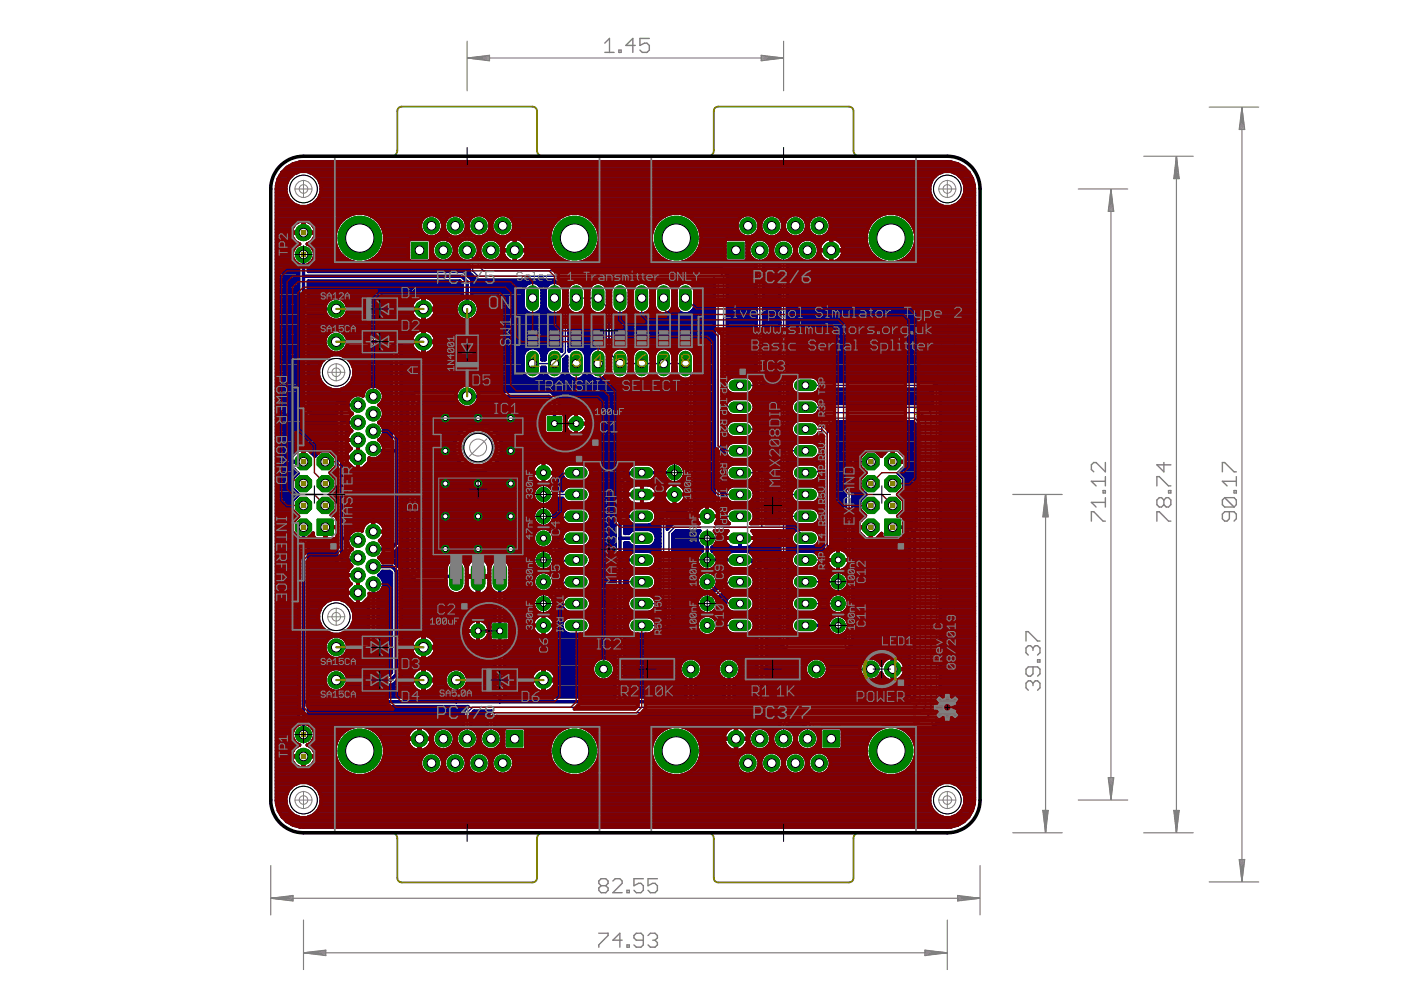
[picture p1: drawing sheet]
<svg xmlns="http://www.w3.org/2000/svg" width="297mm" height="210mm" viewBox="0 0 297 210" stroke-linecap="round" stroke-linejoin="round" font-family="sans-serif">
<path d="M192.9 148.8h2M193.9 147.8v2" fill="none" stroke="#000" stroke-width=".21"/>
<g fill="none" stroke="#ff0" stroke-width=".21">
<path d="M194 72.6h1.4v.4M194 71.2h2.1v.3M194 77.6v.7l.4 .4h.7l.3-.4v-.7l-.3-.4h-.4v1.5M194 67.6h.4v.4h-.4zM194 70.8v.7M194 72.3v.7M194 75.8l.4 .4h1.4M194.7 73.7v1l-.3 .4-.4-.4v-1h1.1l.3 .3v.7M195.4 68.7v1.1l-.3 .3-.4-.3v-.7l-.3-.4-.4 .4v1M195.4 79.4v1l-.3 .4h-.7l-.4-.4v-1h2.1M195.4 75.8v.7M196.1 72.6h.4"/>
<path d="M197.5 72.8l.3-.4h1.4l.4 .4v.7l-.4 .4h-1.4l-.3-.4zM197.5 65h.3v.3h-.3zM197.5 68.2v1.4h2.1M197.5 78.1h1l.4 .4v1h-1.4M197.5 76.7l.3 .3h1.4M197.5 66.8h1M198.5 66.8l.7 .7h.4M198.9 76.7v.7M199.6 70.3h-2.1l2.1 1.4h-2.1M199.6 66h-.4l-.7 .8M200.9 68.7h2.2v.4M200.9 63l.4-.3h.7l.4 .3v.7l-.4 .4h-.7l-.4-.4z"/>
<path d="M200.9 68.3v.8M200.9 74v.7M200.9 79.7v.7M200.9 74.4h1.5v.3M200.9 72.6h1.1M200.9 71.9h1.1l.4 .4-.4 .3M200.9 64.8l.4 .4h1.4M200.9 62h1.5M201.7 66.2v1.1l-.4 .3-.4-.3v-1.1h1.1l.4 .4v.7M202 72.6l.4 .4v.3h-1.5M202.4 69.8h-1.5v1l.4 .4h1.1M202.4 60.9v.4l-.7 .7"/>
<path d="M202.4 64.8v.7M202.7 75.5l.4 .3v.7l-.4 .4h-.3l-.4-.4v-.7l-.3-.3h-.4l-.4 .3v.7l.4 .4M203.1 74.4h.3M194 85.7l.4-.3h.7l.3 .3v.8l-.3 .3h-.7l-.4-.3zM194 84.7h1.4M194 95.3v.7M194 91.1h1.1l.3 .3v1.1h-1.4M194 95.7h1.4v.3M194 96.8l.4 .3h1.4M194.4 93.2h.7l.3 .4v.7l-.3 .3h-.7l-.4-.3v-.7zM194.7 98.2v1l-.3 .4-.4-.4v-1h1.1l.3 .3v.7M195.1 87.5v.7"/>
<path d="M195.4 83.6v.4l-.7 .7M195.4 96.8v.7M196.1 95.7h.4M196.1 87.5l-.3 .4h-1.8M196.8 85.9h2.1v-1l-.4-.4h-.7l-.3 .4v1M196.8 90.2h2.1v1l-.4 .4h-.7l-.3-.4v-1M197.5 99.1h2.1v.3M197.5 80.6v.7l.3 .4h.7l.4-.4v-.7l-.4-.4h-.3v1.5M197.5 86.6v.8M197.5 92.7v.7l.3 .3h.7l.4-.3v-.7l-.4-.4h-.3v1.4M197.5 96.9v.7l.3 .4h.7l.4-.4v-.7l-.4-.3h-.3v1.4M197.5 98.7v.7"/>
<path d="M197.5 87h1.4v.4M197.5 83.1h1M197.5 82.4h1l.4 .3-.4 .4M198.5 83.1l.4 .3v.4h-1.4M198.9 88.1h-1.4v1l.3 .4h1.1M199.6 87h.4M200.2 86.8h2.2v-1.1l-.4-.3h-.7l-.4 .3v1.1M200.9 80.1h2.2v.3M200.9 83.6l.4-.3h.7l.4 .3v.7l-.4 .4h-.7l-.4-.4zM200.9 89.7v.7l.4 .3h.7l.4-.3v-.7l-.4-.4h-.3v1.4M200.9 93.6v.7M200.9 95v1.4h2.2"/>
<path d="M200.9 93.9h1.5v.4M200.9 88.6h1.5M201.3 81.1h.7l.4 .4v.7l-.4 .3h-.7l-.4-.3v-.7zM201.3 99.2h.7l.4 .4v.7l-.4 .4h-.7l-.4-.4v-.7zM202.4 87.5v.4l-.7 .7M202.4 91.4l-1.5 .7 1.5 .8M203.1 93.9h.3M194 101.7h1.1l.3 .4v1h-1.4M194 100.3l.4 .4h1.4M194 104.2v.7l.4 .4h.7l.3-.4v-.7l-.3-.3h-.4v1.4M194 110.2v1.1l.4 .4h.7l.3-.4v-1.1M194 106.7h1.1"/>
<path d="M194 106h1.1l.3 .3-.3 .4M194.4 112.4h.7l.3 .3v.7l-.3 .4h-.7l-.4-.4v-.7zM194.4 118.8h.7l.3 .3v.7l-.3 .4h-.7l-.4-.4v-.7zM195.1 106.7l.3 .3v.4h-1.4M195.4 114.5v1.1l-.3 .3h-.7l-.4-.3v-1.1h2.1M195.4 108.1h-1.4v1.1l.4 .3h1M195.4 100.3v.7M196.8 108.6h2.1v-1l-.4-.4h-.7l-.3 .4v1M197.5 109.4h1l.4 .3-.4 .4M197.5 102.3v.7M197.5 113.6v1.1l.3 .3h.7l.4-.3v-1.1M197.5 102.6h1.4v.4"/>
<path d="M197.5 118.9h1.4M197.5 110.1h1M197.5 103.7l.3 .3h1.4M197.8 111.5h.7l.4 .3v.8l-.4 .3h-.7l-.3-.3v-.8zM197.8 119.7h.7l.4 .3v.7l-.4 .4h-.7l-.3-.4v-.7zM198.2 105.1v1.1l-.4 .3-.3-.3v-1.1h1l.4 .4v.7M198.5 110.1l.4 .3v.4h-1.4M198.9 101.5v-1l-.4-.4h-.7l-.3 .4v1h2.1M198.9 103.7v.7M198.9 117.9v.3l-.7 .7M199.6 102.6h.4M200.9 111.3l.4-.3h.7l.4 .3v.7l-.4 .4h-.7l-.4-.4z"/>
<path d="M200.9 119.5v.7M200.9 119.8h1.5v.4M200.9 108.1h1.5M200.9 101.4l.4 .3h1.4M201.7 108.8v1.1l-.4 .3-.4-.3v-1.1h1.1l.4 .4v.7M202.4 104.9v1.1l-.4 .3h-.7l-.4-.3v-1.1h2.2M202.4 114.5v-1.1l-.4-.3h-.7l-.4 .3v1.1h2.2M202.4 117.3v1.1l-.4 .4-.3-.4v-.7l-.4-.4-.4 .4v1.1M202.4 101.4v.7M202.4 107v.4l-.7 .7M203.1 119.8h.3M194 133.3h2.1v-1.1l-.3-.3h-.7l-.4 .3v1.1"/>
<path d="M194 126.6v.7l.4 .3h.7l.3-.3v-.7l-.3-.4h-.4v1.4M194 130.1v.7l.4 .4h.7l.3-.4v-.7l-.3-.3h-.4v1.4M194 131.9l.7 .7M194 125.5h1.4M194 120.9l.4 .3h1.4M195.1 128.4v.7M195.4 120.9v.7M195.4 124.4v.4l-.7 .7M196.1 128.4l-.3 .3h-1.8M196.8 131.7h2.1v-1l-.4-.4h-.7l-.3 .4v1M197.5 135.3h2.1M197.5 123.9v1.4l1.4-1.4h.3l.4 .4v.7l-.4 .3"/>
<path d="M197.5 132.4v1.1l.3 .4h1.1M197.5 128.5v.7l.3 .4h.7l.4-.4v-.7l-.4-.3h-.3v1.4M198.9 132.4h-1.8l-.3 .4v.3M199.6 134.6v1.4M200.9 128v1.1l.4 .3h.7l.4-.3v-1.1M200.9 130.5v.7l.4 .4h.7l.4-.4v-.7l-.4-.4h-.3v1.5M200.9 120.9h1.1l.4 .3v.8l-.4 .3M200.9 132.2h1.1l.4 .4v1.1h-1.5M200.9 134.4h1.1l.4 .3v1.1h-1.5M200.9 126.6l.4 .3h1.4M200.9 123l.4 .4h1.4M200.9 122.3h2.2"/>
<path d="M201.3 138.6l-.4 .4v.7l.4 .4h1.4l.4-.4v-.7l-.4-.4M201.3 136.5h.7l.4 .4v.7l-.4 .3h-.7l-.4-.3v-.7zM202.4 123v.7M202.4 126.6v.7"/>
</g>
<path d="M193.9 144.2l9.3 4.6-9.3 4.6zM195.7 148.8h.5M197.4 148.8h2.3" fill="none" stroke="#ff0" stroke-width=".7"/>
<g fill="none" stroke="#000080" stroke-width=".74">
<path d="M58.7 39.4h1.9M58.8 38.7h2.1M59 38h2.2M59.4 37.3h2.4M59.8 36.6a5.6 5.6 0 0 1 4.5-2.3h136.6a5.6 5.6 0 0 1 4.5 2.3M59.8 36.6l-.8 1.3-.4 2.2M59.8 36.6h3.2M60.5 35.9h144.2M61.2 38a3.8 3.8 0 0 1 6.3 0M61.2 38l-.6 1.3v1.5M61.5 35.1h142.2M63.4 34.4h138.4"/>
<path d="M65.7 36.6h133.8M66.8 37.3h131.6M67.5 38l.6 1.3v1.5M67.5 38h130.2M67.8 38.7h129.6M68.1 39.4h129M197.7 38a3.8 3.8 0 0 1 4.6-1.5 3.8 3.8 0 0 1 2.3 4.3M197.7 38l-.6 1.3v1.5M202.2 36.6h3.2M203.3 37.3h2.5M204 38h2.2M204.3 38.7h2.1"/>
<path d="M204.6 39.4h1.9M205.4 36.6l.7 1.3 .4 1.4 .1 .8M58.6 40.1v129.5a5.7 5.7 0 0 0 5.7 5.8h136.6a5.7 5.7 0 0 0 5.7-5.8v-129.5M58.6 59.9h4.7M58.6 59.2h4.7M58.6 58.5h4.7M58.6 57.8h4.7M58.6 57.1h4.7M58.6 56.4h4.7M58.6 55.7h4.1M58.6 55h3.6M58.6 54.3h3.4"/>
<path d="M58.6 53.6h3.4M58.6 52.9h3.6M58.6 52.1h4.2M58.6 51.4h4.3M58.6 50.7h3.6M58.6 50h3.3M58.6 49.3h5.6M58.6 48.6h3.3M58.6 47.9h3.6M58.6 47.2h4.3M58.6 46.5h14.2M58.6 45.8h15.3"/>
<path d="M58.6 45.1h148M58.6 44.3h148M58.6 43.6h4.6M58.6 42.9h3.3M58.6 42.2h2.6M58.6 41.5h2.3M58.6 40.8h2M58.6 40.1h2M60.6 40.8a3.8 3.8 0 0 0 3.7 3.1 3.8 3.8 0 0 0 3.8-3.1M64.2 48.6h.2M64.2 47.9h.2M64.2 47.2h.2"/>
<path d="M64.3 58.6h33.6l1.1 1.1v5.8M64.3 54v33.5l1.2 1.1h6.9M64.4 49.3h6.7M65.4 59.9h32.4M65.4 57.1h34M65.4 56.4h34M65.5 43.6h134.2M65.7 47.2h6.4M65.8 51.4h5.3M65.9 52.1h5.4M65.9 55.7h9.5M66.4 52.9h5.2"/>
<path d="M66.4 47.9h5.3M66.5 55h7M66.5 50.7h4.5M66.7 54.3h5.9M66.7 53.6h5.3M66.8 50h4.2M66.8 48.6h4.5M66.8 42.9h131.6M67.5 42.2h130.2M67.8 41.5h129.6M68.1 40.8h129M68.1 40.1h129"/>
<path d="M77.2 55.7h22.2M78.7 45.8h11.7M79 55h7.6M79.7 46.5h9.9M79.9 54.3h6.7M80.5 47.2h8.7M80.6 53.6h6M80.9 47.9h8.2M81 52.9h5.6M81.2 48.6h8M81.3 52.1h5.3M81.4 49.3h8.2"/>
<path d="M81.5 51.4h5.1M81.6 50.7h5.4M81.6 50h8.9M87 50.7h3.9l.4 .4v3.9l-.4 .4h-3.9l-.4-.4v-3.9zM91 50.7h2.5M91.3 55h1.3M91.3 54.3h.6M91.3 53.6h.4M91.3 52.9h.3M91.3 52.1h.5M91.3 51.4h1M91.6 53.5a2.38 2.38 0 0 1 2.6-2.8l.9-.9a2.39 2.39 0 0 1-.4-3.5 2.39 2.39 0 0 1 3.5-.1 2.39 2.39 0 0 1-.1 3.5h1.9a2.41 2.41 0 0 1 .5-3.9 2.41 2.41 0 0 1 3.5 1.8 2.41 2.41 0 0 1-2.9 2.6l1.1 1.1v.4a2.39 2.39 0 0 1 2.9-.9 2.39 2.39 0 0 1 1.3 2.7"/>
<path d="M91.6 53.5a2.41 2.41 0 0 0 2.4 2 2.41 2.41 0 0 0 2.4-2M92.5 50h2.4M92.5 45.8h3M93.4 49.3h1.2M93.4 46.5h1.2M93.7 48.6h.6M93.7 47.2h.6M93.9 47.9h.3M95.4 55h2.2M95.7 51.4l.2-.1h1.6l-.5 .4-.3 .9v.9M95.7 51.4l.7 1.2v.9M95.7 51.4h1.6"/>
<path d="M96.1 54.3h.9M96.2 52.1h.7M96.4 53.6h.3M96.4 52.9h.3M96.7 53.5a2.37 2.37 0 0 0 2.7 1.9v2.3l1.6 1.7h49.8l.7 .6v47.7M97.6 45.8h2.9M98.4 49.3h1.2M98.4 46.5h1.2M98.6 57.8h.9M98.8 48.6h.5M98.8 47.2h.5M98.9 47.9h.3"/>
<path d="M99.3 58.5h.9M100 59.2h.9M100.1 59.9h12.2M101.6 50.7h2M102.2 55.7h18.7M102.2 55h.5M102.2 51.4h.2M102.6 50h3M102.6 45.8h3M102.6 56.4h57.7M103.5 49.3h1.2M103.5 46.5h1.2"/>
<path d="M103.8 48.6h.6M103.8 47.2h.6M103.9 47.9h.3M104.6 50.7h3.5M105.5 55h2M105.8 51.4h1.4M106.2 54.3h.7M106.3 52.1h.5M106.4 53.5a2.4 2.4 0 0 1-1.8 1.9 2.4 2.4 0 0 1-2.4-.9v1.4l.6 .7h49.8l1.6 1.7v22.3l.4-.5 .7-.2h3.2l.6 .2 .7 .8h.2l.3-.3v-25.3l-.5-.2-.7-.7-.4-.9M106.4 53.6h.2M106.4 52.9h.2M106.6 52.9v.1h5.1v-.1"/>
<path d="M107.2 51.4l1-.7 .9-.2v5.1a2.51 2.51 0 0 1-2.5-2.5h5.1a2.51 2.51 0 0 1-2.5 2.5v-5.1l.9 .2 1 .7M107.2 51.4l-.4 .7-.2 .8M107.6 50h8.9M107.7 45.8h11.7M108.5 49.3h8.1M108.5 46.5h9.8M108.9 48.6h7.9M108.9 47.2h8.7M109 47.9h8.2M109.1 55h.1M109.1 54.3h.1M109.1 53.6h.1"/>
<path d="M109.1 52.9h.1M109.1 52.1h.1M109.1 51.4h.1M109.1 50.7h.1M110.2 50.7h6.3M110.8 55h8.3M111.1 51.4l.4 .7 .2 .8M111.1 51.4h5.5M111.4 54.3h6.8M111.5 52.1h5.3M111.6 53.6h5.9M111.7 52.9h5.4"/>
<path d="M113.5 59.9h3.5M118.1 59.9h3.5M122.7 55.7h19.8M122.8 59.9h3.4M124.2 45.8h16.8M124.6 55h16M125.3 46.5h14.6M125.5 54.3h14.2M126 47.2h13.2M126.1 53.6h13M126.4 47.9h12.4M126.5 52.9h12.2"/>
<path d="M126.8 48.6h11.6M126.8 52.1h11.6M127 49.3h11.2M127 51.4h11.2M127.1 50.7h11M127.1 50h11M127.4 59.9h3.5M132 59.9h3.5M136.7 59.9h3.4M141.3 59.9h3.4M144.3 55.7h16M145.8 45.8h11.7"/>
<path d="M145.9 59.9h5.5M146.1 55h7.6M146.8 46.5h9.9M147 54.3h6.7M147.6 47.2h8.7M147.7 53.6h6M148 47.9h8.2M148.1 52.9h5.6M148.3 48.6h8M148.4 52.1h5.3M148.5 49.3h8.2M148.6 51.4h5.1"/>
<path d="M148.7 50.7h5.4M148.7 50h8.8M153.1 57.1h7.2M153.8 57.8h6.5M154.1 50.7h3.9l.4 .4v3.9l-.4 .4h-3.9l-.4-.4v-3.9zM154.2 59.9h6.1M154.2 59.2h6.1M154.2 58.5h6.1M158.1 50.7h2.5M158.4 55h1.3M158.4 54.3h.6M158.4 53.6h.3"/>
<path d="M158.4 52.9h.3M158.4 52.1h.5M158.4 51.4h1M158.7 53.5a2.41 2.41 0 0 1 2.4-2.8 2.41 2.41 0 0 1 2.3 2.8M159.6 50h3M159.6 45.8h3M160.5 49.3h1.2M160.5 46.5h1.2M160.8 48.6h.6M160.8 47.2h.6M161 47.9h.3M161.6 50.7h4"/>
<path d="M161.9 59.9h3.5M161.9 59.2h3.5M161.9 58.5h3.5M161.9 57.8h3.5M161.9 57.1h3.5M161.9 56.4h3.5M161.9 55.7h3.5M162.5 55h2.2M162.8 51.4h1.6M163.2 54.3h.9M163.3 52.1h.7M163.4 53.5l-.3 .9-.7 .7-.5 .2v26l-1.2 1.2h-.9l-.7 .8-.6 .3h-3.2l-.7-.3-.4-.5v2.1l.2 .1 .9-.5h3.2a1.89 1.89 0 0 1 1.5 1.8 1.89 1.89 0 0 1-1.5 1.9h-3.2a2.1 2.1 0 0 1-1.5-1.5"/>
<path d="M163.4 53.6h.4M163.4 52.9h.4M163.8 53.5l.3 .9 .7 .7 .6 .2v34.2l-.7 .7h-4.9l-.7-.8-.6-.3h-3.2a1.89 1.89 0 0 0-1.5 1.5 1.89 1.89 0 0 0 .8 1.9M163.8 53.5a2.41 2.41 0 0 1 2.3-2.9 2.41 2.41 0 0 1 2.4 2.9M164.7 50h2.9M164.7 45.8h2.9M165.5 49.3h1.2M165.5 46.5h1.2M165.9 48.6h.5M165.9 47.2h.5M166 47.9h.3M166.7 50.7h4"/>
<path d="M166.9 59.9h39.7M166.9 59.2h39.7M166.9 58.5h39.7M166.9 57.8h39.7M166.9 57.1h39.7M166.9 56.4h39.7M166.9 55.7h21.1M167.6 55h2.2M167.9 51.4h1.6M168.2 54.3h.9M168.3 52.1h.7M168.5 53.6h.3"/>
<path d="M168.5 53.5l-.4 .9-.6 .7-.6 .2v34.8l-1.6 1.7h-5.5l-.7 .7M168.5 52.9h.3M168.8 53.5a2.41 2.41 0 0 1 2.4-2.9 2.41 2.41 0 0 1 2.3 2.9M168.8 53.5a2.41 2.41 0 0 0 2.4 2 2.41 2.41 0 0 0 2.3-2M169.7 50h3M169.7 45.8h3M170.6 49.3h1.2M170.6 46.5h1.2M170.9 48.6h.5M170.9 47.2h.5M171 47.9h.3M171.7 50.7h3.5"/>
<path d="M172.6 55h1.9M172.9 51.4h1.4M173.2 54.3h.8M173.4 52.1h.5M173.5 53.6h.2M173.5 52.9h.2M173.7 52.9v.1h5.1v-.1M174.3 51.4l1-.7 .8-.2v5.1a2.51 2.51 0 0 1-2.4-2.5h5.1a2.51 2.51 0 0 1-2.5 2.5v-5.1l.9 .2 1 .7M174.3 51.4l-.4 .7-.2 .8M174.7 50h8.9M174.8 45.8h11.7M175.6 49.3h8.1"/>
<path d="M175.6 46.5h9.8M176 48.6h7.9M176 47.2h8.7M176.1 47.9h8.2M176.1 55h.2M176.1 54.3h.2M176.1 53.6h.2M176.1 52.9h.2M176.1 52.1h.2M176.1 51.4h.2M176.1 50.7h.2M177.2 50.7h6.4"/>
<path d="M177.9 55h8.3M178.2 51.4l.4 .7 .2 .8M178.2 51.4h5.5M178.5 54.3h6.7M178.6 52.1h5.3M178.7 53.6h5.9M178.8 52.9h5.4M189.8 55.7h16.8M191.3 45.8h15.3M191.7 55h14.9M192.4 46.5h14.2M192.6 54.3h14"/>
<path d="M193.1 47.2h13.5M193.2 53.6h13.4M193.5 47.9h13.1M193.6 52.9h13M193.9 48.6h12.7M193.9 52.1h12.7M194.1 49.3h12.5M194.1 51.4h12.5M194.2 50.7h12.4M194.2 50h12.4M197.1 40.8a3.8 3.8 0 0 0 3.8 3.1 3.8 3.8 0 0 0 3.7-3.1M202 43.6h4.6"/>
<path d="M203.3 42.9h3.3M204 42.2h2.6M204.3 41.5h2.3M204.6 40.8h2M204.6 40.1h2M58.6 69.8h4.7M58.6 74.8h4.7M58.6 79.8h4.7M58.6 79.1h4.7M58.6 78.4h4.7M58.6 77.7h4.7M58.6 76.9h4.7"/>
<path d="M58.6 76.2h4.7M58.6 75.5h4.7M58.6 74.1h4.7M58.6 73.4h4.7M58.6 72.7h4.7M58.6 72h4.7M58.6 71.3h4.7M58.6 70.6h4.7M58.6 69.2h4.7M58.6 68.4h4.7M58.6 67.7h4.7M58.6 67h4.7"/>
<path d="M58.6 66.3h4.7M58.6 65.6h4.7M58.6 64.9h4.7M58.6 64.2h4.7M58.6 63.5h4.7M58.6 62.8h4.7M58.6 62.1h4.7M58.6 61.4h4.7M58.6 60.6h4.7M64.3 65.5h7M65.4 69.8h53.7M65.4 74.8h5.3"/>
<path d="M65.4 79.8h2.2M65.4 79.1h2.1M65.4 78.4h2.1M65.4 77.7h2.4M65.4 76.9h2.7M65.4 76.2h3.3M65.4 75.5h4.3M65.4 74.1h4.1M65.4 73.4h3.7M65.4 72.7h3.5M65.4 72h3.5M65.4 71.3h3.8"/>
<path d="M65.4 70.6h4.4M65.4 69.2h53.7M65.4 68.4h53.7M65.4 67.7h5M65.4 67h4M65.4 64.2h3.8M65.4 63.5h4.5M65.4 62.8h32.6M65.4 62.1h32.6M65.4 61.4h32.6M65.4 60.6h32.6M68.9 72a2.43 2.43 0 0 0 1.6 2.8 2.43 2.43 0 0 0 3-1.3h8.9l.6 .5v20.6h-1.7l-.3-.7-.6-.6a2.22 2.22 0 0 0 0-3.7 2.22 2.22 0 0 0 0-3.7 2.2 2.2 0 0 0-.2-3.8 2.2 2.2 0 0 0-3.2 1.9l-.7-.3h-.8l-.8 .3"/>
<path d="M68.9 72a2.42 2.42 0 0 1 2.1-2 2.42 2.42 0 0 1 2.5 1.4h9.8l1.7 1.8v42.5l-1.7 1.7h-2.2l-.7 .9M69.9 63.5l-.8 1h-3.7v-4.9h32.1l.5 .6v3.1l-.3 .2M69.9 63.5l.9-.4h1l.8 .4M71.3 72.5h11.5l1.2 1.1v41.7l-1.2 1.1h-3.7M71.9 74.8h11.1M72.2 67.7h16.2M72.6 63.5a2.44 2.44 0 0 1 .3 3.9 2.44 2.44 0 0 1-3.8-.9h-3.7v20.6l.5 .5h5.5v-2.2M72.6 63.5h15.6M72.8 70.6h15.2M72.9 75.5h10.1M73 74.1h10M73.2 67h14.5"/>
<path d="M73.3 64.2h14.2M73.4 71.3h14.1M73.6 66.3h13.7M73.6 64.9h13.7M73.7 65.6h15.9M73.9 76.2h9.1M74.5 76.9h8.5M74.8 77.7h8.2M75 79.8h8M75 79.1h8M75 78.4h8M83.8 72h3.4"/>
<path d="M83.9 72v.1M84.4 72.6h.1M84.5 72.7h2.7M85 74.8h3.7M85 79.8h26.5M85 79.1h26M85 78.4h25.9M85 77.7h25.9M85 76.9h25.9M85 76.2h25.9M85 75.5h25.9M85 74.1h2.8"/>
<path d="M85 73.4h2.4M87.2 72.7h5.2M88.4 67.7l1.2 .4v-5.2a2.56 2.56 0 0 0-2.4 2.5h5.2a2.56 2.56 0 0 0-2.5-2.5v5.2l1.2-.4M88.4 67.7l-.8-.8-.4-1.2h5.2l-.4 1.2-.9 .8M89.6 69.9a2.56 2.56 0 0 0-2.4 2.4h5.2a2.56 2.56 0 0 0-2.4-2.4M89.6 69.9v5.2a2.61 2.61 0 0 1-2.4-2.4M89.6 74.8h.3M89.6 74.1h.3M89.6 73.4h.3M89.6 72.7h.3M89.6 72h.3M89.6 71.3h.3"/>
<path d="M89.6 70.6h.3M89.6 67.7h.3M89.6 67h.3M89.6 66.3h.3M89.6 64.9h.3M89.6 64.2h.3M89.6 63.5h.3M89.9 69.9v5.2a2.61 2.61 0 0 0 2.5-2.4M89.9 65.6h6.7M90.9 74.8h20.2M91.1 67.7h7M91.4 63.5h6.3"/>
<path d="M91.6 70.6h27.5M91.8 74.1h19.9M91.9 67h5.3M92 64.2h5M92.1 71.3h27M92.2 73.4h26.9M92.2 66.3h4.6M92.3 64.9h4.4M92.3 72h26.8M92.4 72.7h26.7M97.7 63.5a2.45 2.45 0 0 0-.5 3.6 2.45 2.45 0 0 0 3.7 0 2.45 2.45 0 0 0-.5-3.6M100 67.7h19.1"/>
<path d="M100.1 62.8h10.8M100.1 62.1h10.8M100.1 61.4h10.9M100.1 60.6h11.2M100.4 63.5l-.3-.2v-4l-1.8-1.7h-32.9v-1.5a2.33 2.33 0 0 0 1.3-2.3 2.33 2.33 0 0 0-1.5-2.1 2.57 2.57 0 0 0 1.7-2.3h-2.5v-2.6a2.51 2.51 0 0 1 2.5 2.4h-5.1a2.55 2.55 0 0 1 2.4-2.4v2.6h-2.4a2.56 2.56 0 0 0 1.7 2.3 2.32 2.32 0 0 0-1.6 2.1 2.32 2.32 0 0 0 1.4 2.3v31.8l1.8 1.8M100.4 63.5h10.5M100.9 67h18.2M101.1 64.2h9.8M101.3 66.3h10.7M101.4 64.9h9.5M101.5 65.6h9.7M111.2 60.7a2.03 2.03 0 0 1 2.1-.8 2.03 2.03 0 0 1 1.6 1.6v3.4a2.02 2.02 0 0 1-2 1.7 2.02 2.02 0 0 1-2-1.7v-3.4z"/>
<path d="M113.9 66.3h2.7M114.1 74.1h2.3M114.4 79.8h1.7M114.5 60.6h1.5M114.6 65.6h1.2M114.7 74.8h1.1M114.8 79.1h.9M114.9 61.4h.7M114.9 78.4h.7M114.9 76.2h.7M114.9 75.5h.7M114.9 64.9h.7"/>
<path d="M114.9 64.2h.7M114.9 63.5h.7M114.9 62.8h.7M114.9 62.1h.7M118.5 66.3h.6M118.7 74.1h.4M119 79.8h1.7M119.1 74.4v-8.6a2 2 0 0 1-2.1 .7 2 2 0 0 1-1.4-1.6v-3.4a2.02 2.02 0 0 1 2-1.7 2.02 2.02 0 0 1 1.9 1.7v3.2l.7-.6v-2.6a2.06 2.06 0 0 1 2.5-1.6 2.06 2.06 0 0 1 1.5 2.5h.6a2.05 2.05 0 0 1 1.5-2.5 2.05 2.05 0 0 1 2.5 1.6v2.6l.6 .6v-3.2a2.04 2.04 0 0 1 2-1.7 2.04 2.04 0 0 1 2 1.7v3.4a2.01 2.01 0 0 1-1.4 1.6 2.01 2.01 0 0 1-2.1-.7v8.6M119.1 74.5a2.03 2.03 0 0 0-2.5-.6 2.03 2.03 0 0 0-1 2.4h-.7a2.05 2.05 0 0 0-1.5-2.5 2.05 2.05 0 0 0-2.5 1.5v3.5a2.05 2.05 0 0 0 2.5 1.6 2.05 2.05 0 0 0 1.5-2.5h.7a2.05 2.05 0 0 0 1.5 2.5 2.05 2.05 0 0 0 2.4-1.6v-2.6M119.2 60.6h1.4M119.4 79.1h.9M119.5 61.4h.7"/>
<path d="M119.5 78.4h.7M119.5 77.7h.7M119.5 76.9h.7M119.5 76.2h.7M119.5 64.2h.6M119.5 63.5h.7M119.5 62.8h.7M119.5 62.1h.7M120.6 69.8h7.7M120.6 65.8v8.6a2.02 2.02 0 0 1 2.1-.6 2.02 2.02 0 0 1 1.5 1.5v3.5a2.04 2.04 0 0 1-2 1.7 2.04 2.04 0 0 1-2-1.7v-3.2l-.7 .6M120.6 65.8a2.04 2.04 0 0 0 2.6 .5 2.04 2.04 0 0 0 1-2.3h.6a2.04 2.04 0 0 0 1 2.3 2.04 2.04 0 0 0 2.5-.5M120.6 65.8l.1 .1"/>
<path d="M120.6 74.1h.4M120.6 73.4h7.7M120.6 72.7h7.7M120.6 72h7.7M120.6 71.3h7.7M120.6 70.6h7.7M120.6 69.2h7.7M120.6 68.4h7.7M120.6 67.7h7.7M120.6 67h7.7M120.6 66.3h.6M123.1 66.3h2.8"/>
<path d="M123.4 74.1h2.2M123.7 79.8h1.6M123.8 60.6h1.4M123.9 65.6h1.2M124 74.8h1M124.1 79.1h.8M124.1 61.4h.8M124.2 78.4h.6M124.2 77.7h.6M124.2 76.9h.6M124.2 76.2h.6M124.2 75.5h.6"/>
<path d="M124.2 64.9h.6M124.2 64.2h.6M124.2 62.1h.6M127.7 66.3h.6M128 74.1h.3M128.3 79.8h1.7M128.3 65.8v8.6a2 2 0 0 0-2-.6 2 2 0 0 0-1.5 1.5v3.5a2.02 2.02 0 0 0 2 1.7 2.02 2.02 0 0 0 2-1.7v-3.2l.6 .6M128.3 65.8l.1 .1M128.4 60.6h1.4M128.7 79.1h.8M128.8 61.4h.7M128.8 78.4h.6"/>
<path d="M128.8 77.7h.6M128.8 76.9h.6M128.8 76.2h.6M128.8 63.5h.6M128.8 62.8h.6M128.8 62.1h.6M128.9 64.2h.5M129.4 76.2v2.6a2.06 2.06 0 0 0 2.5 1.6 2.06 2.06 0 0 0 1.5-2.5h.7a2.06 2.06 0 0 0 2 2.6 2.06 2.06 0 0 0 1.9-2.6h.7a2.06 2.06 0 0 0 2 2.6 2.06 2.06 0 0 0 2-2.6h.6a2.09 2.09 0 0 0 2.4 2.5v27.6l-.7 .7h-3.5l-1.6 1.6v16.2l-.7 .7h-.3l-.6-.8-.7-.3h-3.1a1.89 1.89 0 0 0-1.5 1.9 1.89 1.89 0 0 0 1.5 1.8h3.1l.7-.2 .6-.8h1l1.2-1.2v3.5l-.7 .7h-1.5l-.6-.8-.7-.2h-3.1a1.88 1.88 0 0 0-1.5 1.8 1.88 1.88 0 0 0 1.5 1.9h3.1l.7-.3 .6-.8h2.1l1.6-1.6v-18.5l.7-.7h5.1a2.13 2.13 0 0 0 .3 3.3M129.9 69.8h21.6M129.9 74.4a2.04 2.04 0 0 1 2.5-.5 2.04 2.04 0 0 1 1 2.4h.7a2.06 2.06 0 0 1 2-2.6 2.06 2.06 0 0 1 1.9 2.6h.7a2.06 2.06 0 0 1 2-2.6 2.06 2.06 0 0 1 2 2.6h.6a2.06 2.06 0 0 1 1.5-2.5 2.06 2.06 0 0 1 2.5 1.5v33.3l-1.7 1.7M129.9 74.4v.1M129.9 74.1h.3"/>
<path d="M129.9 73.4h21.6M129.9 72.7h21.6M129.9 72h21.6M129.9 71.3h21.6M129.9 70.6h21.6M129.9 69.2h21.6M129.9 68.4h21.6M129.9 67.7h21.6M129.9 67h21.6M129.9 66.3h.6M132.4 66.3h2.7M132.6 74.1h2.3"/>
<path d="M132.9 79.8h1.7M133.1 60.6h1.4M133.2 65.6h1.1M133.2 74.8h1.1M133.3 79.1h.9M133.4 61.4h.7M133.4 78.4h.7M133.4 76.2h.7M133.4 75.5h.7M133.4 64.9h.7M133.4 64.2h.7M133.4 63.5h.7"/>
<path d="M133.4 62.8h.7M133.4 62.1h.7M134.4 60.7a2.03 2.03 0 0 1 2.1-.8 2.03 2.03 0 0 1 1.5 1.6v3.4a2.02 2.02 0 0 1-1.9 1.7 2.02 2.02 0 0 1-2-1.7v-3.4zM137 66.3h2.7M137.3 74.1h2.2M137.5 79.8h1.7M137.7 60.6h1.4M137.8 65.6h1.2M137.8 74.8h1.1M138 79.1h.8M138 61.4h.7M138 78.4h.7"/>
<path d="M138 76.2h.7M138 75.5h.7M138 64.9h.7M138 64.2h.7M138 63.5h.7M138 62.8h.7M138 62.1h.7M139.6 60.2a2.04 2.04 0 0 1 3.1 1.3v3.4a2.02 2.02 0 0 1-2 1.7 2.02 2.02 0 0 1-2-1.7v-3.4l.3-.8zM141.6 66.3h2.8M141.9 74.1h2.2M142.2 79.8h1.6M142.3 60.6h1.4"/>
<path d="M142.4 65.6h1.2M142.5 74.8h1M142.6 79.1h.8M142.6 61.4h.8M142.7 78.4h.6M142.7 76.2h.6M142.7 75.5h.6M142.7 64.9h.6M142.7 64.2h.6M142.7 63.5h.6M142.7 62.8h.6M142.7 62.1h.6"/>
<path d="M144.2 60.2a2.05 2.05 0 0 1 3.1 1.3v3.4a2.04 2.04 0 0 1-2 1.7 2.04 2.04 0 0 1-2-1.7v-3.4l.3-.8zM146.3 66.3h5.2M146.5 74.1h5M146.9 60.6h4.6M147 65.6h4.5M147.1 74.8h4.4M147.3 79.8h4.2M147.3 79.1h4.2M147.3 61.4h4.2M147.3 78.4h4.2M147.3 77.7h4.2M147.3 76.9h4.2"/>
<path d="M147.3 76.2h4.2M147.3 75.5h4.2M147.3 64.9h4.2M147.3 64.2h4.2M147.3 63.5h4.2M147.3 62.8h4.2M147.3 62.1h4.2M154.2 69.8h6.1M154.2 74.8h6.1M154.2 79.8h6.1M154.2 79.1h6.1M154.2 78.4h6.1"/>
<path d="M154.2 77.7h6.1M154.2 76.9h6.1M154.2 76.2h6.1M154.2 75.5h6.1M154.2 74.1h6.1M154.2 73.4h6.1M154.2 72.7h6.1M154.2 72h6.1M154.2 71.3h6.1M154.2 70.6h6.1M154.2 69.2h6.1M154.2 68.4h6.1"/>
<path d="M154.2 67.7h6.1M154.2 67h6.1M154.2 66.3h6.1M154.2 65.6h6.1M154.2 64.9h6.1M154.2 64.2h6.1M154.2 63.5h6.1M154.2 62.8h6.1M154.2 62.1h6.1M154.2 61.4h6.1M154.2 60.6h6.1M161.9 69.8h3.5"/>
<path d="M161.9 74.8h3.5M161.9 79.8h3.5M161.9 79.1h3.5M161.9 78.4h3.5M161.9 77.7h3.5M161.9 76.9h3.5M161.9 76.2h3.5M161.9 75.5h3.5M161.9 74.1h3.5M161.9 73.4h3.5M161.9 72.7h3.5M161.9 72h3.5"/>
<path d="M161.9 71.3h3.5M161.9 70.6h3.5M161.9 69.2h3.5M161.9 68.4h3.5M161.9 67.7h3.5M161.9 67h3.5M161.9 66.3h3.5M161.9 65.6h3.5M161.9 64.9h3.5M161.9 64.2h3.5M161.9 63.5h3.5M161.9 62.8h3.5"/>
<path d="M161.9 62.1h3.5M161.9 61.4h3.5M161.9 60.6h3.5M166.9 69.8h39.7M166.9 74.8h39.7M166.9 79.8h39.7M166.9 79.1h39.7M166.9 78.4h39.7M166.9 77.7h39.7M166.9 76.9h39.7M166.9 76.2h39.7M166.9 75.5h39.7"/>
<path d="M166.9 74.1h39.7M166.9 73.4h39.7M166.9 72.7h39.7M166.9 72h39.7M166.9 71.3h39.7M166.9 70.6h39.7M166.9 69.2h39.7M166.9 68.4h39.7M166.9 67.7h39.7M166.9 67h39.7M166.9 66.3h39.7M166.9 65.6h39.7"/>
<path d="M166.9 64.9h39.7M166.9 64.2h39.7M166.9 63.5h39.7M166.9 62.8h39.7M166.9 62.1h39.7M166.9 61.4h39.7M166.9 60.6h39.7M58.6 97.5h3.2M58.6 95.4h12.8M58.6 93.2h12.8M58.6 89.7h12.8v20v-.1M58.6 99.6h3.9"/>
<path d="M58.6 98.9h3.2M58.6 98.2h3.2M58.6 96.8h3.2M58.6 96.1h4M58.6 94.7h12.8M58.6 94h12.8M58.6 92.5h12.8M58.6 91.8h12.8M58.6 91.1h12.8M58.6 90.4h12.8M58.6 89h5.8M58.6 88.3h5.1"/>
<path d="M58.6 87.6h4.7M58.6 86.9h4.7M58.6 86.1h4.7M58.6 85.4h4.7M58.6 84.7h4.7M58.6 84h4.7M58.6 83.3h4.7M58.6 82.6h4.7M58.6 81.9h4.7M58.6 81.2h4.7M58.6 80.5h4.7M63.3 95.4l-1.5 1.5v.9h2.6v-2.4"/>
<path d="M64.2 97.5h.2M64.2 95.4v2.6h-2.4v1l1.4 1.4M64.2 96.8h.2M64.2 96.1h.2M65.4 86.9h6M65.4 86.1h6M65.4 85.4h6M65.4 84.7h8.6M65.4 84h9.3M65.4 83.3h11.7M65.4 82.6h5M65.4 81.9h3.6"/>
<path d="M65.4 81.2h2.8M65.4 80.5h2.5M65.4 95.4l1.4 1.4 1.2-1.3h1.9l1.4 1.4v2l-1.3 1.3 1.3 1.4v1.9l-1.3 1.3 1.3 1.4v1.9M65.8 87.6h5.6M66.1 96.1h1.4M70.5 96.1h.9M70.6 99.6h.8M71.2 96.8h.2M71.3 98.9h.1M71.3 97.5h.1M71.3 98.2h.1M72.2 82.6h5.3"/>
<path d="M72.4 89.6h3.5M73.4 93.2h2.5v6.1h-1l-1.3-1.3v-1h2.3v2.3h1l1.4-1.3v-.9a2 2 0 0 0 2.5-.5h2.2v18.2l-.6 .6h-1.3l-.6-.7 .2-.2M73.4 97.5h.2M73.4 95.4h.8M73.4 99.6h9.6M73.4 98.9h1.1M73.4 98.2h.4M73.4 96.8h.2M73.4 96.1h.2M73.4 94.7h.6M73.4 94h.2M73.4 92.5h.3"/>
<path d="M73.4 91.8h.6M73.4 91.1h1M73.6 93.3h2.3v3.6h-2.3v-.9l.8-.9-.7-.9zM73.6 93.2l.3-1.2 .7-.7-.6-.7h-.6v22.5h.9l.4-.4 .8-.3M73.6 81.9h5M74.3 81.2h8.7M74.7 84l-.7 .9h-2l-.6 .5M74.7 80.5h8.3M75.9 97.5h.1M75.9 95.4h.1M75.9 98.9h.1M75.9 98.2h.1"/>
<path d="M75.9 96.8h.1M75.9 96.1h.1M75.9 94.7h.1M75.9 94h.1M75.9 85.9h-3.5v32.8h3l.5-.4M77.3 98.9h5.7M78 98.2h5M78.3 97.5h4.7M79.1 95.1v.5h4.9M79.7 81.9h3.3M80.4 93.2h2.6M80.5 89.7h2.5"/>
<path d="M80.6 96.8h2.4M80.6 86.1h2.4M80.8 85.4h2.2M80.8 82.6h2.2M81 89h2M81 94h2M81 92.5h2M81.1 90.4h1.9M81.2 86.9h1.8M81.2 84.7h1.8M81.2 83.3h1.8M81.3 88.3h1.7"/>
<path d="M81.3 91.8h1.7M81.3 91.1h1.7M81.3 87.6h1.7M81.3 84h1.7M85 97.5h1.5M85 95.4h1.5M85 93.2h1.5M85 89.7h1.5M85 99.6h1.5M85 98.9h1.5M85 98.2h1.5M85 96.8h1.5"/>
<path d="M85 96.1h1.5M85 94.7h1.5M85 94h1.5M85 92.5h1.5M85 91.8h1.5M85 91.1h1.5M85 90.4h1.5M85 89h1.5M85 88.3h1.5M85 87.6h1.5M85 86.9h1.5M85 86.1h1.5"/>
<path d="M85 85.4h1.5M85 84.7h1.5M85 84h2.2M85 83.3h2.9M85 82.6h12M85 81.9h12.9M85 81.2h60.7M85 80.5h60.7M88.5 97.5h8.6M88.5 95.4h7.9M88.5 93.2h8.1M88.5 89.7h26.9"/>
<path d="M88.5 99.6h11.2M88.5 98.9h9.8M88.5 98.2h9.1M88.5 96.8h8.2M88.5 96.1h8M88.5 94.7h7.9M88.5 94h7.9M88.5 92.5h8.4M88.5 91.8h8.9M88.5 91.1h9.6M88.5 90.4h10.6M88.5 89h26.9"/>
<path d="M88.5 88.3h26.9M88.5 87.6h28M88.5 86.9h28M88.5 86.1h9.4M88.6 85.4h8.5M97.4 91.8a5 5 0 0 0 .9 7.1M97.4 91.8a5 5 0 0 1 7.9 0M98.3 98.9a5 5 0 0 0 6.1 0M100.2 86.1h16.3M100.2 81.9h45.5M101 85.4h15.4M101 82.6h44.7"/>
<path d="M103 99.6h10M103.6 90.4h11.8M104.4 98.9h8.9M104.6 91.1h10.8M105.1 98.2h8.9M105.3 91.8a5 5 0 0 1-.9 7.1M105.3 91.8h10.4M105.6 97.5h40.1M105.8 92.5h39.9M106 96.8h39.7M106.1 93.2h39.6M106.2 96.1h39.5"/>
<path d="M106.3 94h39.4M106.4 95.4h39.3M106.4 94.7h39.3M115.2 97.9v4.7M115.2 99.6h.1M115.2 98.9h.1M115.2 98.2h.1M116.4 98.2h25.8M116.5 98.2a2.37 2.37 0 0 1 .5 3.5M116.5 98.2a2.35 2.35 0 0 0-3 .5 2.35 2.35 0 0 0 0 3M117.1 83.3h28.6M117.2 98.9h2.5"/>
<path d="M117.4 83.6l-.6-.6h-15.6a2.37 2.37 0 0 0-2.2-1.4 2.37 2.37 0 0 0-2.1 1.4h-8.7l-1.7 1.8v36.7l1.7 1.7h6.4a2.23 2.23 0 0 0 1.7 2.7 2.23 2.23 0 0 0 2.6-1.7v-4a2.23 2.23 0 0 0-2.6-1.7 2.23 2.23 0 0 0-1.7 2.7h-5.6l-.5-.6v-35l.5-.6h7.9a2.38 2.38 0 0 0 2.1 1.5 2.38 2.38 0 0 0 2.2-1.5h14.8l.5 .6v2.1h-.7l-.4 .3v3.6l.4 .4h3.5l.4-.4v-3.6l-.4-.3h-.7v-2.9M117.4 83.6h.1M117.4 83.6l.6 .6M117.5 99.6h1.7M117.6 89.8v-4.6l-1.2-1.2h-27.8l-1.1 1.2v35.9l1.1 1.1h8.1M117.8 84h27.9M118 84.2l.6 .6M118 84.2h.1M118.6 84.7h27.1M118.6 87.6h2.9M118.6 86.9h27.1M118.6 86.1h27.1"/>
<path d="M118.6 85.4h27.1M119.4 99.2l.5-.5 .7-.3h3.2a1.89 1.89 0 0 1 1.5 1.8 1.89 1.89 0 0 1-1.5 1.9h-3.2a1.89 1.89 0 0 1-1.2-2.9zM119.5 91.8h1.5M119.7 89.7h.1M119.7 91.1h.5M119.7 90.4h.2M119.7 89h.3M119.7 88.3h.7M119.8 89.8h4.7M120.4 88.3a2.34 2.34 0 0 1 3.6 0M120.4 88.3a2.34 2.34 0 0 0 .2 3.2 2.34 2.34 0 0 0 3.2 0 2.34 2.34 0 0 0 .2-3.2M122.2 89.7h.1"/>
<path d="M122.2 87.5v4.6M122.2 91.8h.1M122.2 91.1h.1M122.2 90.4h.1M122.2 89h.1M122.2 88.3h.1M122.2 87.6h.1M122.9 87.6h22.8M123.4 91.8h22.3M124 88.3h21.7M124.1 91.1h21.6M124.4 89h21.3"/>
<path d="M124.4 90.4h21.3M124.5 89.7h21.2M124.7 98.9h8.8M125.1 99.6h7.8M138.6 98.9h2.7M143.8 98.2h1.9M144.7 98.9h1M145.1 99.6h.6M147.3 97.5h4.2M147.3 95.4h4.2M147.3 93.2h4.2M147.3 89.7h4.2"/>
<path d="M147.3 99.6h4.2M147.3 98.9h4.2M147.3 98.2h4.2M147.3 96.8h4.2M147.3 96.1h4.2M147.3 94.7h4.2M147.3 94h4.2M147.3 92.5h4.2M147.3 91.8h4.2M147.3 91.1h4.2M147.3 90.4h4.2M147.3 89h4.2"/>
<path d="M147.3 88.3h4.2M147.3 87.6h4.2M147.3 86.9h4.2M147.3 86.1h4.2M147.3 85.4h4.2M147.3 84.7h4.2M147.3 84h4.2M147.3 83.3h4.2M147.3 82.6h4.2M147.3 81.9h4.2M147.3 81.2h4.2M147.3 80.5h4.2"/>
<path d="M153.1 97.5h12.3M153.1 95.4h.7M153.1 93.2h20.4M153.1 89.7h1.2M153.1 99.6h.8M153.1 98.9h1.3M153.1 98.2h12.3M153.1 96.8h1.2M153.1 96.1h.8M153.1 94.7h1M153.1 94h1.7M153.1 92.5h1.5"/>
<path d="M153.1 91.8h.9M153.1 91.1h.7M153.1 90.4h.8M153.1 89h12.3M153.1 88.3h12.3M153.1 87.6h1.2M153.1 86.9h.8M153.1 86.1h.2M153.1 86v22l.6 .7h.3l.6-.8 .7-.3h3.2a1.87 1.87 0 0 1 1.4 1.5 1.87 1.87 0 0 1-.7 1.9h1.5v-9.3l-.7-.7M153.1 86h.1M153.1 86l.7 .7M153.8 86.7h.1"/>
<path d="M154.2 84.7h.5M154.2 84h11.2M154.2 83.3h.5M154.2 80.5h.1M154.6 92.5l.7 .3h3.2l.6-.3M155.3 97.5a1.89 1.89 0 0 1-1.5-1.9 1.89 1.89 0 0 1 1.5-1.9h3.2a1.89 1.89 0 0 1 1.5 1.9 1.89 1.89 0 0 1-1.5 1.9M159 94h9.7M159 83.3h6.4M159.1 84.7h6.3M159.1 92.5h9.4M159.4 98.9h6M159.4 89.7h5.7"/>
<path d="M159.5 87.6h5.9M159.5 80.5h.8M159.5 96.8h5.9M159.7 94.7h8.3M159.7 85.4h5.7M159.7 82.6h5.7M159.7 91.8h8.2M159.9 86.9h5.5M159.9 96.1h5.8M159.9 95.4h6.5M159.9 86.1h5.5M160.9 99.6h4.5"/>
<path d="M161.3 81.9h4.1M161.9 81.2h3.5M161.9 80.5h3.5M165.8 96l-.4 .4v14.6h-3.1v-10M165.8 96h.1M165.9 91.1h1.8M166.6 90.4h1.2M166.9 97.5h6.6M166.9 89.7h1.3M166.9 99.6h.9M166.9 98.9h1.4M166.9 98.2h6.6"/>
<path d="M166.9 89h6.6M166.9 88.3h6.6M166.9 87.6h1.3M166.9 86.9h.9M166.9 86.1h.8M166.9 85.4h1M166.9 84.7h1.7M166.9 84h30.8M166.9 83.3h1.7M166.9 82.6h1M166.9 81.9h.8M166.9 81.2h.9"/>
<path d="M166.9 80.5h1.3M167.2 96.8h.9M169.2 97.5l-.7-.3-.6-.8h-.3l-.7 .7v7h1l.6-.8 .7-.3h3.1a1.89 1.89 0 0 1 1.6 1.8 1.89 1.89 0 0 1-1.6 1.9M172.3 97.5l.7-.3 .5-.5v2l-.2 .2-1-.5h-3.1a1.89 1.89 0 0 0-1.5 1.8 1.89 1.89 0 0 0 1.5 1.9h3.1l.7-.3 .5-.5 .3-.7 .8-.8v17.4l-.7 .7h-.2l-.7-.7-.7-.3h-3.1a1.89 1.89 0 0 0-1.5 1.8 1.89 1.89 0 0 0 1.5 1.9h3.1l.7-.3 .7-.8h.9l.8-.8a2.36 2.36 0 0 0 3.2 2.2M172.8 94h.7M172.9 83.3h24.8M173 84.7h24.7M173 92.5l.5-.4v2.3l-.5-.4-.7-.3h-3.1l-.7 .3-.6 .8h-.9l-1.2 1.2M173 92.5h.5M173.3 89.7h.2M173.4 87.6h.8M173.4 80.5h33.2"/>
<path d="M173.4 96.8h.1M173.5 88.3v1.5l-.5-.4-.7-.3h-3.1a1.89 1.89 0 0 0-1.5 1.9 1.89 1.89 0 0 0 1.5 1.8h3.1l.7-.3M173.5 88.3l1.1-1.2h-.9l-.7 .8-.7 .3h-3.1a1.89 1.89 0 0 1-1.5-1.9 1.89 1.89 0 0 1 1.5-1.8h3.1l.7 .3 .7 .8h22.9l1.1 1.2v-3.6l-.7-.7h-23.3l-.7 .8-.7 .3h-3.1a1.89 1.89 0 0 1-1.5-1.9 1.89 1.89 0 0 1 1.5-1.8h3.1l.7 .2 .7 .8h24l1.6 1.6v70.1l-1.6 1.6h-7.1a5.3 5.3 0 0 1 3.3 6.9 5.3 5.3 0 0 1-7 3M173.6 85.4h24.1M173.6 82.6h23.6M176.2 97.5h4.3M176.2 95.4h18.1M176.2 93.2h18.1M176.2 99.6h3M176.2 98.9h3M176.2 98.2h3.6M176.2 96.8h6.2"/>
<path d="M176.2 96.1h6.9M176.2 94.7h18.1M176.2 94h18.1M176.2 92.5h18.1M176.2 91.8h18.1M176.2 91.1h18.1M176.2 90.4h18.1M176.6 89.7h17.2M180.8 99.6h2.2M181.3 98.9h1M186.2 96.1h1.3M188.2 95.4l-1.4 1.4-1.2-1.3h-1.9l-1.4 1.4v.2h-1.5l-1.6 1.6v18.2"/>
<path d="M189.2 97.5h.2M189.2 95.4v2.4h2.6v-.9l-1.5-1.5M189.2 96.8h.2M189.2 96.1h.2M189.4 95.4v2.6h2.4v1l-1.4 1.4M191.1 96.1h3.2M191.2 99.6h3.1M191.7 96.8h2.6M191.8 97.5h2.5M191.8 98.9h2.5M191.8 98.2h2.5M197.1 86.1h.6"/>
<path d="M198 81.2h8.6M198.7 81.9h7.9M199.3 97.5h7.3M199.3 95.4h7.3M199.3 93.2h7.3M199.3 89.7h7.3M199.3 99.6h7.3M199.3 98.9h7.3M199.3 98.2h7.3M199.3 96.8h7.3M199.3 96.1h7.3M199.3 94.7h7.3"/>
<path d="M199.3 94h7.3M199.3 92.5h7.3M199.3 91.8h7.3M199.3 91.1h7.3M199.3 90.4h7.3M199.3 89h7.3M199.3 88.3h7.3M199.3 87.6h7.3M199.3 86.9h7.3M199.3 86.1h7.3M199.3 85.4h7.3M199.3 84.7h7.3"/>
<path d="M199.3 84h7.3M199.3 83.3h7.3M199.3 82.6h7.3M58.6 118.7h4.7M58.6 110.3h3.9M58.6 106.7h3.4M58.6 111.7h3.4M58.6 112.4h3.4M58.6 113.1h3.7M58.6 101h3.9M58.6 116.6h4.7M58.6 119.5h4.7"/>
<path d="M58.6 118h4.7M58.6 117.3h4.7M58.6 115.9h4.7M58.6 115.2h4.7M58.6 114.5h4.7M58.6 113.8h4.4M58.6 111h3.4M58.6 109.5h4.6M58.6 108.8h4.1M58.6 108.1h3.4M58.6 107.4h3.4M58.6 106h3.6"/>
<path d="M58.6 105.3h4.3M58.6 104.6h4.5M58.6 103.9h3.7M58.6 103.2h3.4M58.6 102.4h3.4M58.6 101.7h3.4M58.6 100.3h4.6M62 108.1l1.3 1.4-1.3 1.3v2l1.3 1.3v39.5a2.37 2.37 0 0 0-.3 4.2M63.2 100.4l-1.2 1.2v1.9l1.3 1.3-1.3 1.4v1.9M64.3 111.8v43.9M65.4 118.7h6M65.4 116.6h6"/>
<path d="M65.4 119.5h6.3M65.4 118h6M65.4 117.3h6M65.4 115.9h6M65.4 115.2h6M65.4 114.5h6M65.7 113.8h.8M66.4 113.1h.1M66.5 113.8l.2 .4 .4 .1h1.8v-2.4h.2v2.4h1.7l.6-.4v5.2l.6 .6h2.3l.3 .3-.2 .2M66.5 113.8l-.1-.7-1 1v33.7h30.3v-1.4a2.41 2.41 0 0 1-.3-4.3M68.9 112.4h.2M68.9 113.1h.2"/>
<path d="M68.9 113.8h.2M70.1 100.3h1.3M70.3 104.6h1.1M70.4 105.3h1M70.6 108.8h.8M70.8 101h.6M71 103.9h.4M71.1 106h.3M71.3 106.7h.1M71.3 108.1l-1.1 1.1h.6l.6 .4M71.3 109.5h.1M71.3 108.1h.1"/>
<path d="M71.3 107.4h.1M71.3 103.2h.1M71.3 102.4h.1M71.3 101.7h.1M72.4 114.1h3l.5 .5M73.4 110.3h9.6M73.4 106.7h9.6M73.4 111.7h3.6M73.4 112.4h3.4M73.4 101h9.6M73.4 111h4.2M73.4 109.5h9.6"/>
<path d="M73.4 108.8h9.6M73.4 108.1h9.6M73.4 107.4h9.6M73.4 106h9.6M73.4 105.3h9.6M73.4 104.6h9.6M73.4 103.9h9.6M73.4 103.2h9.6M73.4 102.4h9.6M73.4 101.7h9.6M73.4 100.3h9.6M76.3 112.4l.5 .2a2.3 2.3 0 0 1 2.3-2.2v2.3h2.4a2.33 2.33 0 0 0-2.3-2.3v2.4h2.3l-.2 .8-.6 .9"/>
<path d="M79.1 111.7h.1M79.1 112.4h.1M79.1 111h.1M80.4 118.3l.7 .8h2.4l1.5 1.5v22.8l-1.7 1.8h-9.8a2.44 2.44 0 0 1-3.8 .8 2.44 2.44 0 0 1 .2-3.9M80.4 118.3h.1M80.6 118h5.9M80.7 114.5h2.3M80.7 111h2.3M80.9 118.7h5.6M81 115.2h1.6M81.2 113.8h1.8M81.3 111.7h1.7"/>
<path d="M81.5 113.1h1.5M81.5 112.4h1.5M83.4 117.3h3.1M83.9 119.5h2.6M84.1 116.6h2.4M84.4 116.3h.1M84.8 115.9h1.7M85 110.3h1.5M85 106.7h1.5M85 111.7h1.5M85 112.4h1.5M85 113.1h1.5"/>
<path d="M85 101h1.5M85 115.2h1.5M85 114.5h1.5M85 113.8h1.5M85 111h1.5M85 109.5h1.5M85 108.8h1.5M85 108.1h1.5M85 107.4h1.5M85 106h1.5M85 105.3h1.5M85 104.6h1.5"/>
<path d="M85 103.9h1.5M85 103.2h1.5M85 102.4h1.5M85 101.7h1.5M85 100.3h1.5M88.5 118.7h7.2M88.5 110.3h24.7M88.5 106.7h25.6M88.5 111.7h28.1M88.5 112.4h25.4M88.5 113.1h24.8M88.5 101h24.6"/>
<path d="M88.5 116.6h26.2M88.5 119.5h6.4M88.5 118h24.7M88.5 117.3h25.1M88.5 115.9h25.5M88.5 115.2h24.9M88.5 114.5h24.6M88.5 113.8h24.6M88.5 111h25.2M88.5 109.5h24.6M88.5 108.8h24.7M88.5 108.1h25"/>
<path d="M88.5 107.4h26.1M88.5 106h24.9M88.5 105.3h24.6M88.5 104.6h24.6M88.5 103.9h24.8M88.5 103.2h25.4M88.5 102.4h26.1M88.5 101.7h25M88.5 100.3h24.4M97.8 118.7h2.2M98.6 119.5h.7M99.6 119.1l.9-.6 .7-.2v7.8a2.39 2.39 0 0 1-2.2-2.2v-1.6h4.7a3.9 3.9 0 0 1-.3 2.7l-.8 .8-1.1 .3v-7.8a2.35 2.35 0 0 1 2.2 2.2v1.6h-4.7a3.8 3.8 0 0 1 .3-2.7z"/>
<path d="M101.2 118.7h.3M101.2 119.5h.3M102.7 118.7h2.2M103.4 119.5h.7M107 118.7h6.1M107.8 119.5h5.4M112.9 100.2h4.7M113.1 105.3a2.17 2.17 0 0 1 1.5-2.5 2.17 2.17 0 0 1 2.6 1.3h2.1l.6-.8 .7-.3h3.2a1.89 1.89 0 0 1 1.5 1.8 1.89 1.89 0 0 1-1.5 1.9M113.1 105.3a2.16 2.16 0 0 0 1.9 1.7 2.16 2.16 0 0 0 2.2-1.4h2.1l.6 .8 .7 .3M113.5 101.7a2.38 2.38 0 0 0 3.5 0M114 115.9a2.18 2.18 0 0 1-.7-2.8 2.18 2.18 0 0 1 2.8-1l3-2.9a1.94 1.94 0 0 1 1.5-1.6h3.2a1.88 1.88 0 0 1 1.5 1.9 1.88 1.88 0 0 1-1.5 1.8h-3.2l-.9-.5-2.5 2.4a2.12 2.12 0 0 1-.7 2.7M114 115.9l.8 .3h.9l.8-.3"/>
<path d="M115.2 101h.1M115.2 102.4h.1M115.2 101.7h.1M115.2 100.3h.1M115.8 116.6h.4M115.9 107.4h14.5M115.9 102.4h14.5M116.4 106.7h14M116.5 115.9h.4M116.6 103.2h3.6M116.8 111h.5M116.9 108.1h2.8"/>
<path d="M117 101.7h2.9M117.1 106h2.4M117.1 115.2h.5M117.2 103.9h2.2M117.2 110.3h.8M117.3 119.5h.7M117.3 118h2M117.3 108.8h1.9M117.4 113.1h2M117.4 118.7h1.3M117.4 114.5h1M117.4 113.8h1.7"/>
<path d="M117.4 109.5h1.3M117.4 101h1.9M117.6 100.3h1.5M117.8 117.3h2M118.1 112.4h2.2M118.4 116.6h12M118.8 111.7h11.6M119.2 115.9h1.3M119.5 111h.3M123.8 115.9h6.6M124.1 112.4h6.3M124.2 103.2h6.2"/>
<path d="M124.5 101.7h6.3M124.5 111h5.9M124.6 117.3h5.8M124.7 108.1h5.7M124.8 106h5.6M124.9 115.2h5.5M125 113.1h5.4M125 103.9h5.4M125.1 101h6.4M125.1 110.3h5.3M125.1 119.5h5.3M125.1 118h5.3"/>
<path d="M125.1 108.8h5.3M125.2 105.3h5.2M125.2 114.5h5.2M125.2 118.7h5.2M125.2 113.8h5.2M125.2 109.5h5.2M125.2 104.6h5.2M125.2 100.3h7M131.4 118.7h4.7M131.4 114.1h4.7M131.4 109.5h4.7M132.5 106.7h1.5"/>
<path d="M132.5 111.7h7.4M132.5 112.4h1.7M132.5 116.6h7.4M132.5 117.3h1.1M132.5 115.9h1.9M132.5 115.2h.8M132.5 111h1.2M132.5 108.1h1.1M132.5 107.4h13.2M132.5 106h.7M132.5 105.3h.4M132.5 104.6h.3"/>
<path d="M132.5 103.9h.6M132.5 103.2h1.2M132.8 104.8h6.5M132.9 102.4h12.8M133.3 115.1h-.8v2.6h.8l.5-.5 .7-.3h3.1a1.89 1.89 0 0 1 1.5 1.8 1.89 1.89 0 0 1-1.5 1.9h-3.1l-.7-.3-.5-.6h-.8v28.1h13v-3.8a2.32 2.32 0 0 1-1.4-2.6M133.3 110.5h-.8v2.6h.8l.5-.6 .7-.3h3.1a1.88 1.88 0 0 1 1.5 2.3M133.3 110.5h.1M133.3 115.1h.1M133.3 103.5l.8-.5 .6-.2h2.7a2.05 2.05 0 0 1 1.9 2 2.05 2.05 0 0 1-1.9 2.1h-2.7a2.05 2.05 0 0 1-1.4-3.4zM133.7 101.7h.1M136.1 106.7h.1M136.1 102.8v4.1"/>
<path d="M136.1 106h.1M136.1 105.3h.1M136.1 104.6h.1M136.1 103.9h.1M136.1 103.2h.1M137.7 115.9h2.2M137.9 112.4h2M138.1 106.7h3.5M138.3 101.8l.6-.6h2.2a2.18 2.18 0 0 0 3.3 .7 2.18 2.18 0 0 0 0-3.4 2.18 2.18 0 0 0-3.3 .7h-2.2l-.6-.5-.7-.3h-3.1l-.7 .3-3.4 3.4v45.7h-23.4v-11.9h.8l.3-.4v-3.5l-.3-.4h-.8v-5.9l.8-.7 .4-.8v-4a2.22 2.22 0 0 0-2.2-1.8 2.22 2.22 0 0 0-2.2 1.8v4l.3 .8 .9 .7v5.9h-.8l-.4 .4v3.5l.4 .4h.8v11.9h-7.3v-1.4a2.41 2.41 0 0 0 .4-4.3M138.3 101.8l-.7 .3h-3.1l-.8-.4-1.2 1.3v5.5h.8l.5-.6 .7-.3h3.1a1.88 1.88 0 0 1 1.5 1.9 1.88 1.88 0 0 1-1.5 1.8h-3.1l-.7-.3-.5-.5M138.4 101.7h3.1M138.4 111h1.5"/>
<path d="M138.4 103.2h3M138.5 117.3h1.4M138.5 108.1h7.1M138.8 115.2h1.1M138.9 113.1h1M138.9 110.3h1.1M138.9 106h2.1M139 119.5h.9M139 118h.9M139 108.8h2.4M139.1 103.9h1.8M139.1 118.7h.8"/>
<path d="M139.1 114.5l-.3 .6-.5 .6-.7 .3h-3.1l-.7-.3-.5-.6M139.1 114.5h.8M139.1 113.8h.8M139.1 109.5h1.6M139.3 105.3h1.4M139.3 104.6h1.4M140.7 104.8h4.7M141.5 111.7h.5M141.5 111v1.2l1.2-1.2h5.5M141.5 111h6.6M142.6 118.7h5.2M142.6 116.6h6.3"/>
<path d="M142.6 119.5h5.3M142.6 118h5.3M142.6 117.3h5.7M142.6 115.9h6.1M142.6 115.2h5.5M142.6 114.5h5.2M142.6 113.8h5.2M142.8 113.1h5.2M143 106.7h.1M143 102.5v4.7M143 100.2h-9.2l-2.4 2.3v46.3M143 106h.1"/>
<path d="M143 105.3h.1M143 104.6h.1M143 103.9h.1M143 103.2h.1M144.4 106.7h1.3M144.5 101.7h1.2M144.6 103.2h1.1M145 101h.7M145 106h.7M145.1 103.9h.6M145.2 100.3h.5M145.3 105.3h.4"/>
<path d="M145.3 104.6h.4M146.4 109.5h1.2M147.1 108.8h.6M147.3 106.7h4.2M147.3 101h4.2M147.3 108.1h.7M147.3 107.4h1.5M147.3 106h4.2M147.3 105.3h4.2M147.3 104.6h4.2M147.3 103.9h4.2M147.3 103.2h4.2"/>
<path d="M147.3 102.4h4.2M147.3 101.7h4.2M147.3 100.3h4.2M147.6 109.5h4.7M147.7 110.3h-5.5l-.7 .7M148.2 111h.1M148.7 115.9l.2 .1v.8a2.16 2.16 0 0 0-1.1 2.3 2.16 2.16 0 0 0 1.7 1.8M149.9 114.1v4.6h9.3l2.3 2.4v27.7M149.9 107.1v2.4M149.9 108.8h.1M149.9 108.1h.1M149.9 107.4h.1"/>
<path d="M151 116.6h14.4M151 107.4h.5M151.2 115.9h3.6M151.5 107.7h.1M151.5 107.7a2.34 2.34 0 0 0-3.2 .1 2.34 2.34 0 0 0-.1 3.2M151.6 117.3h2.9M151.7 111h.1M151.8 111h2.8M151.8 115.2h2.2M151.8 113.1h2.1M152.1 114.5h1.6M152.1 113.8h1.6"/>
<path d="M152.1 110.3h1.9l.6 .7h-2.9M152.3 109.5l-.1 .5-.5 1M152.3 109.5l.8 .8M152.3 109.5h.1M153.1 106.7h7.6M153.1 101h.9M153.1 107.4h7.6M153.1 106h1.1M153.1 105.3h.8M153.1 104.6h.7M153.1 103.9h1M153.1 103.2h1.8"/>
<path d="M153.1 102.4h7.6M153.1 101.7h1.5M153.1 100.3h.7M153.2 108.1h1.2M153.6 114.1h6.5M155.3 106.7a1.89 1.89 0 0 1-1.5-1.9 1.89 1.89 0 0 1 1.5-1.8h3.2a1.89 1.89 0 0 1 1.5 1.8 1.89 1.89 0 0 1-1.5 1.9M156.9 114.1v2M156.9 115.9h.1M156.9 115.2h.1M156.9 114.5h.1M158.9 103.2h1.8M159 115.9h6.4"/>
<path d="M159.2 101.7h1.5M159.2 111h1.5M159.3 117.3h6.1M159.4 108.1h1.3M159.6 106h1.1M159.7 103.9h1M159.8 110.3h.9M159.8 115.2h5.6M159.8 108.8h.9M159.9 113.1h5.5M159.9 105.3h.8M159.9 109.5h.8"/>
<path d="M159.9 104.6h.8M160 118h5.4M160.1 101h-.3l-.7 .8-.6 .3h-3.2a1.89 1.89 0 0 1-1.5-1.9 1.89 1.89 0 0 1 1.5-1.8h3.2l.6 .3 .7 .7h.9l1.6 1.6M160.1 114.5h5.3M160.1 113.8h5.3M160.7 118.7h4.7M161.4 119.5h4M161.6 100.3h3.8M162.3 101h3.1M162.3 110.3h3.1M162.3 106.7h3.1M162.3 111h3.1"/>
<path d="M162.3 109.5h3.1M162.3 108.8h3.1M162.3 108.1h3.1M162.3 107.4h3.1M162.3 106h3.1M162.3 105.3h3.1M162.3 104.6h3.1M162.3 103.9h3.1M162.3 103.2h3.1M162.3 102.4h3.1M162.3 101.7h3.1M166.9 118.7h.8"/>
<path d="M166.9 106.7h7.7M166.9 111.7h7.7M166.9 112.4h2M166.9 113.1h1.1M166.9 101h1M166.9 116.6h7.7M166.9 119.5h1M166.9 118h1M166.9 117.3h1.4M166.9 115.9h2.2M166.9 115.2h1.2M166.9 114.5h.8"/>
<path d="M166.9 113.8h.8M166.9 111h1.5M166.9 108.1h1.4M166.9 107.4h7.7M166.9 106h1.2M166.9 103.9h1.1M166.9 103.2h1.9M166.9 102.4h7.7M166.9 101.7h1.6M166.9 100.3h.8M167.7 114.5a1.88 1.88 0 0 1 1.5-2.3h3.1a1.88 1.88 0 0 1 1.5 2.3M167.7 114.5l.3 .6 .5 .6 .7 .3h3.1l.7-.3 .5-.6 .3-.6"/>
<path d="M169.2 106.7l-.7-.3-.6-.8h-1v3.1h1l.6-.8 .7-.3h3.1a1.88 1.88 0 0 1 1.6 1.9 1.88 1.88 0 0 1-1.6 1.8h-3.1l-.7-.3-.6-.7h-1v25.5l.7 .6h10.9l.7-.6M172.4 115.9h2.2M172.6 112.4h2M172.7 103.2h1.9M173.1 101.7h1.5M173.1 111h1.5M173.2 117.3h1.3M173.2 108.1h1.4M173.4 106h1.2M173.5 115.2h1.1M173.5 113.1h1.1M173.6 103.9h1"/>
<path d="M173.6 101h1M173.7 110.3h.9M173.7 108.8h.9M173.8 114.5h.8M173.8 105.3h.8M173.8 113.8h.8M173.8 109.5h.8M173.8 104.6h.8M174.1 100.3h.5M174.6 119.5h.9M176.2 110.3h3M176.2 106.7h3"/>
<path d="M176.2 111.7h3M176.2 116.9a2.36 2.36 0 0 1 3 0M176.2 116.9v.1M176.2 112.4h3M176.2 113.1h3M176.2 101h3M176.2 116.6h.5M176.2 115.9h3M176.2 115.2h3M176.2 114.5h3M176.2 113.8h3M176.2 111h3"/>
<path d="M176.2 109.5h3M176.2 108.8h3M176.2 108.1h3M176.2 107.4h3M176.2 106h3M176.2 105.3h3M176.2 104.6h3M176.2 103.9h3M176.2 103.2h3M176.2 102.4h3M176.2 101.7h3M176.2 100.3h3"/>
<path d="M177.7 116.4v4.7M177.7 116.6h.1M177.7 119.5h.1M177.7 118h.1M177.7 117.3h.1M177.7 118.7h-2.4M178.7 116.6h.5M179.2 116.9l.1 .1M180.8 111.7h3.8v2.6h-1l-1.5-1.5v-.9h2.6v2.4h1l1.2-1.2v.7l.4 .4h4l.3-.4v-1h.7l.6 .6v33.8l-.6 .6h-29.8v-27.2l-3.4-3.4-.6-.3h-3.2l-.7 .3-.5 .5h-2.3l-.8-.9v-.8l.2-.1M180.8 118.7h12.1M180.8 110.3h1.8M180.8 106.7h1.5"/>
<path d="M180.8 112.4h1.3M180.8 113.1h1.6M180.8 101h2M180.8 116.6h12.1M180.8 119.5h12.1M180.8 118h12.1M180.8 117.3h12.1M180.8 115.9h12.1M180.8 115.2h12.1M180.8 114.5h12.1M180.8 113.8h2.2M180.8 111h1.3"/>
<path d="M180.8 109.5h2.5M180.8 108.8h2.2M180.8 108.1h1.5M180.8 107.4h1.5M180.8 106h1.7M180.8 105.3h2.4M180.8 104.6h2.6M180.8 103.9h1.8M180.8 103.2h1.5M180.8 102.4h1.5M180.8 101.7h1.5M180.8 100.3h2.7"/>
<path d="M182.3 108.1v-1.9l1.3-1.4-1.3-1.3v-1.9l1.3-1.4-1.3-1.3v-.2h-.8l-.7 .7v37l-1.6 1.6h-12.2l-1.6-1.6v-23.8h-6a2.05 2.05 0 0 1 .6 2.2 2.05 2.05 0 0 1-1.8 1.3h-2.7a2.05 2.05 0 0 1-1.8-1.3 2.05 2.05 0 0 1 .6-2.2h-2.8a2.13 2.13 0 0 1-.3 3.3M182.3 108.1l1.2 1.2-1.4 1.4v1M184.6 112.4h.1M184.6 113.1h.1M184.6 113.8h.1M186.2 113.8h.7M189.3 111.8h3.4l1.2 1.1v34.8l-1.2 1.1h-128.4M190.4 100.4l1.2 1.2v1.9l-1.3 1.3 1.3 1.4v1.9M190.5 100.3h3.8M190.6 104.6h3.7M190.8 105.3h3.5M190.9 108.8h3.4"/>
<path d="M191.1 101h3.2M191.3 103.9h3M191.4 109.5h2.9M191.5 106h2.8M191.6 113.8h1.3M191.6 110.3h2.7M191.6 106.7h2.7M191.6 108.1l-1.2 1.3h.9l.3 .4v1h1.6l1.1 1.1v-21.8l-.7-.7h-16.7l-.7 .7v26.8M191.6 113.1h1M191.6 108.1h2.7M191.6 107.4h2.7M191.6 103.2h2.7"/>
<path d="M191.6 102.4h2.7M191.6 101.7h2.7M193.4 111h.9M194.1 111.7h.2M199.3 118.7h7.3M199.3 110.3h7.3M199.3 106.7h7.3M199.3 111.7h7.3M199.3 112.4h7.3M199.3 113.1h7.3M199.3 101h7.3M199.3 116.6h7.3"/>
<path d="M199.3 119.5h7.3M199.3 118h7.3M199.3 117.3h7.3M199.3 115.9h7.3M199.3 115.2h7.3M199.3 114.5h7.3M199.3 113.8h7.3M199.3 111h7.3M199.3 109.5h7.3M199.3 108.8h7.3M199.3 108.1h7.3M199.3 107.4h7.3"/>
<path d="M199.3 106h7.3M199.3 105.3h7.3M199.3 104.6h7.3M199.3 103.9h7.3M199.3 103.2h7.3M199.3 102.4h7.3M199.3 101.7h7.3M199.3 100.3h7.3M58.6 125.8h4.7M58.6 133.6h4.7M58.6 139.3h4.7M58.6 120.9h4.7"/>
<path d="M58.6 138.6h4.7M58.6 137.9h4.7M58.6 137.2h4.7M58.6 136.5h4.7M58.6 135.8h4.7M58.6 135h4.7M58.6 134.3h4.7M58.6 132.9h4.7M58.6 132.2h4.7M58.6 131.5h4.7M58.6 130.8h4.7M58.6 130.1h4.7"/>
<path d="M58.6 129.4h4.7M58.6 128.7h4.7M58.6 128h4.7M58.6 127.3h4.7M58.6 126.6h4.7M58.6 125.1h4.7M58.6 124.4h4.7M58.6 123.7h4.7M58.6 123h4.7M58.6 122.3h4.7M58.6 121.6h4.7M58.6 120.2h4.7"/>
<path d="M65.4 125.8h8.2M65.4 133.6h3.5M65.4 139.3h4.6M65.4 120.9h8.4M65.4 138.6h3.8M65.4 137.9h3.5M65.4 137.2h3.5M65.4 136.5h3.6M65.4 135.8h4M65.4 135h4.9M65.4 134.3h4.7M65.4 132.9h2.7"/>
<path d="M65.4 132.2h2.4M65.4 131.5h2.1M65.4 130.8h2.1M65.4 130.1h2.1M65.4 129.4h2.4M65.4 128.7h2.7M65.4 128h3.4M65.4 127.3h4.5M65.4 126.6h8.2M65.4 125.1h8.2M65.4 124.4h8.4M65.4 123.7h8.9"/>
<path d="M65.4 123h8.4M65.4 122.3h8.2M65.4 121.6h8.2M65.4 120.2h9M67.5 131.5a3.8 3.8 0 0 1 3.8-4.6 3.8 3.8 0 0 1 3.7 4.6M67.5 131.5a3.8 3.8 0 0 0 3.8 3.1 3.8 3.8 0 0 0 3.7-3.1M69.2 138.6a2.47 2.47 0 0 0 4.1 0M72.3 135h5.8M72.4 134.3h5.7M72.6 139.3h10.4M72.6 127.3h1.5M73.2 135.8h4.8"/>
<path d="M73.3 138.6h9.7M73.6 122h2.3v3.6h-2.3v-.9l.8-.9-.7-.9zM73.7 133.6h4.4M73.8 128h1.1M74.4 120.2l-.7 .9-.1 .8h2.3v6.1h-1l-1.3-1.4v-.9h2.3v2.3h1l1.2-1.2v8.8l-.4 .6h-4.2a2.44 2.44 0 0 0-3.4-1.1 2.44 2.44 0 0 0-.9 3.5M74.4 132.9h3.7M74.5 128.7h3.6M74.7 132.2h3.4M74.8 129.4h3.3M75 131.5h3.1M75 130.8h3.1M75 130.1h3.1"/>
<path d="M75.9 125.8h.1M75.9 128h.1M75.9 127.3h.1M75.9 126.6h.1M75.9 125.1h.1M75.9 124.4h.1M75.9 123.7h.1M75.9 123h.1M75.9 122.3h.1M76.9 128h1.2M77.7 127.3h.4M79 137.9l-.4 .4h-5.1l-.2 .3"/>
<path d="M79 137.9h4M79.1 120.1h4l.9 1v21.9l-1.2 1.2h-11.5M79.1 123.8v12l-.9 1.4h-6.9M79.5 137.2h3.5M80 136.5h3M80.2 125.8h2.8M80.2 133.6h2.8M80.2 135.7v.6l-1.2 1.6M80.2 135.8h2.8M80.2 135h2.8M80.2 134.3h2.8M80.2 132.9h2.8"/>
<path d="M80.2 132.2h2.8M80.2 131.5h2.8M80.2 130.8h2.8M80.2 130.1h2.8M80.2 129.4h2.8M80.2 128.7h2.8M80.2 128h2.8M80.2 127.3h2.8M80.2 126.6h2.8M80.4 122l.7-.9h1.6l.3 .4v21.1l-.6 .6h-8.9l-.9-1.1M80.4 122a2.17 2.17 0 0 1-.2 3.8v9.9M80.4 122h.1"/>
<path d="M80.7 122.3h2.3M80.8 121.6h2.2M80.9 125.1h2.1M81.2 123h1.8M81.3 124.4h1.7M81.3 123.7h1.7M84.6 120.2h1.9M85 125.8h11.2M85 133.6h14M85 139.3h3.2M85 120.9h1.5M85 138.6h2.6"/>
<path d="M85 137.9h2.3M85 137.2h4.6M85 136.5h2.3M85 135.8h2.7M85 135h3.4M85 134.3h14.1M85 132.9h14.2M85 132.2h14.6M85 131.5h15.8M85 130.8h20M85 130.1h20M85 129.4h20"/>
<path d="M85 128.7h20M85 128h20M85 127.3h20M85 126.6h20M85 125.1h10.1M85 124.4h9.7M85 123.7h9.6M85 123h3M85 122.3h2.3M85 121.6h1.6M87.6 138.6l.8 .8 1.2 .4v-5.2a2.56 2.56 0 0 0-2.4 2.5h5.2a2.6 2.6 0 0 0-2.5-2.5v5.2l1.2-.4 .9-.8M87.6 138.6l-.4-1.2h5.2l-.4 1.2"/>
<path d="M88.5 120.2h6.1M88.8 120.9h5.8M89.6 139.3h.3M89.6 138.6h.3M89.6 137.9h.3M89.6 136.5h.3M89.6 135.8h.3M89.6 135h.3M89.9 137.2h15.1M91.2 135h8.2M91.4 139.3h13.6M91.9 135.8h8.2"/>
<path d="M92 138.6h13M92.3 136.5h12.7M92.3 137.9h12.7M97.3 125.8h3M98.4 125.1h1.1M98.8 124.4h.3M98.9 120.2h.1M98.9 120.9h.1M98.9 123.7h.1M98.9 123h.1M98.9 122.3h2.3M98.9 121.6h.1"/>
<path d="M99 133.8h4.7M101.2 125.8h.3M101.2 120.9h.3M101.2 125.1h.3M101.2 124.4h.3M101.2 123.7h.3M101.2 123h.3M101.2 121.6h.3M101.2 120.2h.3M101.4 133.6h.1M101.4 131.4v4.7M101.4 135.8h.1"/>
<path d="M101.4 135h.1M101.4 134.3h.1M101.4 132.9h.1M101.4 132.2h.1M101.4 131.5h.1M101.5 122.3h2.3M102 131.5h3M102.4 125.8h2.6M102.6 135.8h1.5M103.1 132.2h.7M103.3 125.1h1M103.3 135h.5"/>
<path d="M103.5 132.9h.3M103.6 124.4h.3M103.6 134.3h.2M103.7 120.2h.1M103.7 133.6h.1M103.7 120.9h.1M103.7 123.7h.1M103.7 123h.1M103.7 121.6h.1M106 122.2v26.6M107 125.8h9.3M107 139.3h23.4"/>
<path d="M107 138.6h23.4M107 137.9h23.4M107 137.2h23.4M107 136.5h23.4M107 131.5h6.2M107 130.8h6.7M107 130.1h7.7M107 129.4h6.6M107 128.7h6.2M107 128h6.1M107 127.3h6.2M107 126.6h6.6"/>
<path d="M107.7 125.1h6.3M107.9 135.8h22.5M108.1 124.4h5.2M108.1 133.6h5M108.1 135h22.3M108.1 134.3h5.6M108.1 132.9h4.8M108.1 132.2h4.8M108.1 120.2h5.5M108.2 120.9h8.4M108.2 123.7h4.9M108.2 123h4.9"/>
<path d="M108.2 122.3h5.1M108.2 121.6h5.8M112.9 132.6h4.7M113.4 122.1a2.08 2.08 0 0 1 2.7-.7l3-3a2.01 2.01 0 0 1 1.5-1.5h3.2a1.89 1.89 0 0 1 1.5 1.8 1.89 1.89 0 0 1-1.5 1.9h-3.2l-.9-.6-2.5 2.5a2.18 2.18 0 0 1-2.2 3 2.18 2.18 0 0 1-1.6-3.4zM114.8 120.9a2.18 2.18 0 0 1-1.7-2.8 2.18 2.18 0 0 1 3-1.3l3-3.1 .3-.6 .5-.6 .7-.3h3.2a1.89 1.89 0 0 1 1.5 1.9 1.89 1.89 0 0 1-1.5 1.9h-3.2l-.7-.3-.2-.3-2.5 2.5a2.14 2.14 0 0 1-1.5 3M115.2 133.6h.1M115.2 130.3v4.6M115.2 134.3h.1M115.2 132.9h.1M115.2 132.2h.1M115.2 131.5h.1M115.2 130.8h.1"/>
<path d="M115.8 130.1h14.6M116.5 125.1h.5M116.7 130.8h3.8M116.8 134.3h3.5M116.8 120.2h.5M116.9 129.4h2.9M117.1 124.4h.6M117.3 127.3h2M117.3 128.7h2M117.3 131.5h2.2M117.3 133.6h2.1M117.4 128h1.7"/>
<path d="M117.4 123.7h1M117.4 123h1.7M117.4 122.3h2M117.5 132.2h1.6M117.6 132.9h1.5M117.8 126.6h2M118.1 121.6h2.3M118.5 125.8h11.9M118.8 120.9h11.6M119.2 125.1h1.2M119.4 122.3l.5-.5 .7-.3h3.2l.6 .3 .5 .5M119.4 126.9l.5-.5 .7-.3h3.2a1.89 1.89 0 0 1 1.5 1.9 1.89 1.89 0 0 1-1.5 1.8h-3.2a1.89 1.89 0 0 1-1.2-2.9z"/>
<path d="M119.4 122.3l-.3 .7-3 3-.4-.2M119.5 120.2h.3M119.9 131l.7-.2h3.2a1.88 1.88 0 0 1 1.5 1.8 1.88 1.88 0 0 1-1.5 1.9h-3.2a1.88 1.88 0 0 1-1.5-1.5 1.88 1.88 0 0 1 .8-2zM123.8 130.8h6.6M123.9 125.1h6.5M124 121.6h6.4M124 134.3h6.4M124.6 126.6h5.8M124.6 120.2h5.8M124.6 129.4h5.8M124.9 131.5h5.5M124.9 124.4h5.5"/>
<path d="M124.9 124.4l-.5 .5-.6 .3h-3.2l-.9-.5-2.5 2.4a2.19 2.19 0 0 1-1.3 3 2.19 2.19 0 0 1-2.8-1.6 2.19 2.19 0 0 1 1.7-2.7M124.9 122.3l.3 .7v.7M124.9 122.3h5.5M125 133.6h5.4M125.1 128.7h5.3M125.1 127.3h5.3M125.2 132.2h5.2M125.2 123.7l-.3 .7M125.2 132.9h5.2M125.2 128h5.2M125.2 123.7h5.2M125.2 123h5.2"/>
<path d="M132.5 125.8h7.4M132.5 133.6h.8M132.5 139.3h28M132.5 120.9h7.4M132.5 138.6h28M132.5 137.9h28M132.5 137.2h28M132.5 136.5h28M132.5 135.8h28M132.5 135h28M132.5 134.3h1.7M132.5 132.9h.5"/>
<path d="M132.5 132.2h.5M132.5 131.5h.8M132.5 130.8h1.9M132.5 130.1h8.6M132.5 129.4h1.1M132.5 128.7h.6M132.5 128h.5M132.5 127.3h.7M132.5 126.6h1.2M132.5 125.1h1.8M132.5 124.4h.8M132.5 123.7h.5"/>
<path d="M132.5 123h.5M132.5 122.3h.8M132.5 121.6h1.8M132.5 120.2h1.2M133 123.7l.3 .7M133.3 122.3l.5-.5 .7-.3h3.1l.7 .3 .5 .5M133.3 124.4l.5 .5 .7 .3h3.1l.7-.3 .5-.5M133.3 122.3l-.3 .7v.7M137.7 130.8h3.4M137.8 125.1h2.1M137.8 121.6h2.1M137.9 134.3h10.7"/>
<path d="M138.5 126.6h1.3M138.5 120.2h1.4M138.5 129.4h2.6M138.8 131.5h1.9M138.8 124.4h1.1M138.8 122.3l.3 .7v.7M138.8 122.3h1.1M138.9 133.6h9.1M139.1 123.7l-.3 .7M139.1 123.7h.8M139.1 123h.8M140 128.7h1.1"/>
<path d="M140.7 128h.4M141.5 132.9h6.3M142.2 132.2h5.6M142.6 125.8h8.4M142.6 120.9h17.3M142.6 131.5h5.5M142.6 130.8h6.1M142.6 130.1h6.8M142.6 129.4h5.7M142.6 128.7h5.3M142.6 128h5.2M142.6 127.3h5.3"/>
<path d="M142.6 126.6h5.7M142.6 125.1h6.1M142.6 124.4h5.5M142.6 123.7h5.2M142.6 123h5.2M142.6 122.3h5.5M142.6 121.6h6.1M142.6 120.2h5.7M148.1 131.4a2.16 2.16 0 0 1 2.1-1 2.16 2.16 0 0 1 1.8 1.4h2l.6-.8 .7-.2h3.2a1.88 1.88 0 0 1 1.5 1.8 1.88 1.88 0 0 1-1.5 1.9h-3.2l-.7-.3-.6-.8h-2a2.18 2.18 0 0 1-3.1 1.2 2.18 2.18 0 0 1-.8-3.2zM150.4 120.9l.8-.4 .6-.8h2.3l.5 .6 .7 .3h3.2l.7-.4 1.3 1.3v26.3h-4.9v-3.8a2.32 2.32 0 0 0 1.3-2.6M150.5 130.1h10M151.2 130.8h4"/>
<path d="M151.2 125.1h.5M151.2 121.6h3.9M151.3 134.3h3.7M151.6 120.2h2.9M151.6 129.4h2.9M151.8 131.5h2.4M151.8 124.4h.6M151.8 122.3h2.3M151.8 133.6h2.3M152 127.3h2M152 128.7h2M152.1 128h1.7"/>
<path d="M152.1 123.7h1M152.1 123h1.7M152.5 126.6h2M153.2 125.8h7.3M153.9 125.1h1.2M154.1 122.3l.5-.5 .7-.3h3.2l.6 .3 .6 .5M154.1 126.9l.5-.5 .7-.3h3.2a1.89 1.89 0 0 1 1.5 1.9 1.89 1.89 0 0 1-1.5 1.8h-3.2a1.89 1.89 0 0 1-1.2-2.9zM154.1 122.3l-.3 .7-3 3-.4-.2M158.6 130.8h1.9M158.6 125.1h1.9M158.7 121.6h1.8M158.7 134.3h1.8"/>
<path d="M159.3 126.6h1.2M159.3 129.4h1.2M159.6 131.5h.9M159.6 124.4h.9M159.6 122.3h.9M159.7 124.4l-.6 .5-.6 .3h-3.2l-.9-.5-2.5 2.4a2.18 2.18 0 0 1-1.3 3 2.18 2.18 0 0 1-2.8-1.6 2.18 2.18 0 0 1 1.7-2.7M159.7 133.6h.8M159.7 122.3l.2 .7v.7M159.8 127.3h.7M159.8 128.7h.7M159.9 123.7l-.2 .7M159.9 132.9h.6"/>
<path d="M159.9 132.2h.6M159.9 128h.6M159.9 123.7h.6M159.9 123h.6M162.1 120.2h3.3M162.5 125.8h2.9M162.5 133.6h2.9M162.5 139.3h30.4M162.5 120.9h2.9M162.5 138.6h30.4M162.5 137.9h4.3M162.5 137.2h3.6"/>
<path d="M162.5 136.5h2.9M162.5 135.8h2.9M162.5 135h2.9M162.5 134.3h2.9M162.5 132.9h2.9M162.5 132.2h2.9M162.5 131.5h2.9M162.5 130.8h2.9M162.5 130.1h2.9M162.5 129.4h2.9M162.5 128.7h2.9M162.5 128h2.9"/>
<path d="M162.5 127.3h2.9M162.5 126.6h2.9M162.5 125.1h2.9M162.5 124.4h2.9M162.5 123.7h2.9M162.5 123h2.9M162.5 122.3h2.9M162.5 121.6h2.9M166.9 125.8h12.3M166.9 133.6h1.1M166.9 120.9h9.9M166.9 135h12.3"/>
<path d="M166.9 134.3h2M166.9 132.9h.8M166.9 132.2h.8M166.9 131.5h1.1M166.9 130.8h2.2M166.9 130.1h10.3M166.9 129.4h1.4M166.9 128.7h1M166.9 128h.8M166.9 127.3h1M166.9 126.6h1.5M166.9 125.1h2.1"/>
<path d="M166.9 124.4h1.1M166.9 123.7h.8M166.9 123h.8M166.9 122.3h1.1M166.9 121.6h2.1M166.9 120.2h1.5M166.9 135.8h12.3M167.7 123.7l.3 .7M168 122.3l-.3 .7v.7M168 122.3l.5-.5 .7-.3h3.1l.7 .3 .5 .5M168 124.4l.5 .5 .7 .3h3.1l.7-.3 .5-.5M170.8 132.6h6.9"/>
<path d="M172.4 130.8h4.1M172.5 125.1h3.9M172.6 121.6h3.8M172.6 134.3h3.8M173.1 120.2h2.8M173.2 126.6h2.9M173.2 129.4h2.9M173.5 131.5h2.3M173.5 124.4h2.3M173.5 122.3h2.3M173.5 124.4l.2-.3h2a2.11 2.11 0 0 0 3.5 .8v1.6l-.3-.3-.8-.4M177.3 125.8l-.8 .4-.8 1h-2l-.7-.8-.7-.3h-3.1a1.89 1.89 0 0 0-1.5 1.9 1.89 1.89 0 0 0 1.5 1.8h3.1l.7-.2 .7-.8h2a2.11 2.11 0 0 0 3.5 .7v1.6a2.1 2.1 0 0 0-3.4 .5h-2.3l-.5-.6-.7-.2h-3.1a1.88 1.88 0 0 0-1.5 1.8 1.88 1.88 0 0 0 1.5 1.9h3.1l.7-.3 .5-.6h2.3a2.1 2.1 0 0 0 3.4 .5v1.7"/>
<path d="M177.7 120.9h.1M177.7 120.2h.1M178.2 130.1h1M178.6 120.9h.6M178.9 130.8h.3M179 125.1h.2M179 121.6h.2M179 134.3h.2M179.2 120.5l-.6 .4M179.2 120.5h.1M179.2 120.5v1.3a2.11 2.11 0 0 0-3.5 .8h-2l-.2-.3M179.3 137.9h13.6"/>
<path d="M180 137.2h12.9M180.7 136.5h12.2M180.8 125.8h12.1M180.8 133.6h12.1M180.8 120.9h12.1M180.8 135.8h12.1M180.8 135h12.1M180.8 134.3h12.1M180.8 132.9h12.1M180.8 132.2h12.1M180.8 131.5h12.1M180.8 130.8h12.1"/>
<path d="M180.8 130.1h12.1M180.8 129.4h12.1M180.8 128.7h12.1M180.8 128h12.1M180.8 127.3h12.1M180.8 126.6h12.1M180.8 125.1h12.1M180.8 124.4h12.1M180.8 123.7h12.1M180.8 123h12.1M180.8 122.3h12.1M180.8 121.6h12.1"/>
<path d="M180.8 120.2h12.1M189.1 139.3a2.59 2.59 0 0 0-2.2 1.8 2.34 2.34 0 0 0-2.3-1.6 2.34 2.34 0 0 0-2.2 1.6h-7.1a2.37 2.37 0 0 0-2.4-1.6 2.37 2.37 0 0 0-2.2 1.9M189.2 139.3v2.5h2.6a2.57 2.57 0 0 0-2.3-2.5M189.4 139.3v5.1a2.53 2.53 0 0 0 2.2-1.6M199.3 125.8h7.3M199.3 133.6h7.3M199.3 139.3h7.3M199.3 120.9h7.3M199.3 138.6h7.3M199.3 137.9h7.3M199.3 137.2h7.3M199.3 136.5h7.3"/>
<path d="M199.3 135.8h7.3M199.3 135h7.3M199.3 134.3h7.3M199.3 132.9h7.3M199.3 132.2h7.3M199.3 131.5h7.3M199.3 130.8h7.3M199.3 130.1h7.3M199.3 129.4h7.3M199.3 128.7h7.3M199.3 128h7.3M199.3 127.3h7.3"/>
<path d="M199.3 126.6h7.3M199.3 125.1h7.3M199.3 124.4h7.3M199.3 123.7h7.3M199.3 123h7.3M199.3 122.3h7.3M199.3 121.6h7.3M199.3 120.2h7.3M58.6 159.2h3.5M58.6 159.9h3.2M58.6 158.4h4.1M58.6 157.7h4.4"/>
<path d="M58.6 157h3.7M58.6 156.3h3.4M58.6 155.6h3.4M58.6 154.9h3.5M58.6 154.2h4M58.6 153.5h4.7M58.6 152.8h4.7M58.6 152.1h4.7M58.6 151.3h4.7M58.6 150.6h4.7M58.6 149.9h4.7M58.6 149.2h4.7"/>
<path d="M58.6 148.5h4.7M58.6 147.8h4.7M58.6 147.1h4.7M58.6 146.4h4.7M58.6 145.7h4.7M58.6 145h4.7M58.6 144.3h4.7M58.6 143.6h4.7M58.6 142.9h4.7M58.6 142.1h4.7M58.6 141.4h4.7M58.6 140.7h4.7"/>
<path d="M58.6 140h4.7M62.7 158.4l-.7 1-.2 .9h2.4v2.6a2.57 2.57 0 0 1-2.4-2.3M63 157.8l.5 .2-.8 .4M65.4 153.5h32.9M65.4 152.8h32.9M65.4 152.1h32.9M65.4 151.3h32.9M65.4 150.6h33M65.4 149.9h33.7M65.4 147.1h30.3M65.4 146.4h4.9M65.4 145.7h4"/>
<path d="M65.4 145h3.6M65.4 144.3h3.5M65.4 143.6h3.5M65.4 142.9h3.8M65.4 142.1h4.5M65.4 141.4h17.6M65.4 140.7h17.6M65.4 140h17.6M65.7 157.7h5.5M66 158.4l-.8-.4a2.35 2.35 0 0 0 1.5-2.1 2.35 2.35 0 0 0-1.3-2.3v-3.8h33.8l-.9 1v3.6a2.38 2.38 0 0 0-1.2 3.7 2.38 2.38 0 0 0 3.9 0 2.38 2.38 0 0 0-1.2-3.7v-3l.7-.7h3.7l-.9 1v2.7a2.38 2.38 0 0 0-1.1 3.7 2.38 2.38 0 0 0 3.8 0 2.38 2.38 0 0 0-1.1-3.7v-2.1l.4-.4h61.3l-1.2 1.2v1.3a2.38 2.38 0 0 0-1.2 3.7 2.38 2.38 0 0 0 3.8 0 2.38 2.38 0 0 0-1.1-3.7v-.6l.7-.7h3.7l-.9 .9v.4a2.38 2.38 0 0 0-1.2 3.6 2.38 2.38 0 0 0 3.8 .2 2.38 2.38 0 0 0-.9-3.7l.3-.3h14.8a5.3 5.3 0 0 0-3.6 4.9 5.3 5.3 0 0 0 3.3 5M66 158.4l.7 1 .2 .9h-2.5v2.6a2.57 2.57 0 0 0 2.5-2.3M66 158.4h5"/>
<path d="M66.1 154.2h8.6M66.4 157h5.1M66.5 154.9h6.7M66.6 159.2h4.4M66.7 156.3h5.2M66.7 155.6h5.7M66.8 159.9h4.2M69.9 142.1l.9-.3h1l.8 .3M72.2 146.4h16.2M72.6 142.1h10.4M73.2 145.7h14.5M73.3 142.9h9.4"/>
<path d="M77.9 154.2h10.3M79.3 154.9h7.8M80.1 155.6h6.5M80.7 156.3h5.7M81.1 157h5.3M81.3 157.7h5.4M81.5 158.4h5.7M81.6 159.2h7M81.6 159.9h8.5M83.5 145h3.8M84.2 144.3h5.4M84.9 143.6h2.4"/>
<path d="M85 142.9h2.6M85 142.1h3.2M85 141.4h20M85 140.7h20M85 140h20M86.4 156.7h5.1a2.55 2.55 0 0 1-2.5 2.5 2.55 2.55 0 0 1-2.6-2.5zM88.4 146.4l1.2 .4v-5.2a2.56 2.56 0 0 0-2.4 2.4h5.2a2.6 2.6 0 0 0-2.5-2.4v5.2l1.2-.4M88.4 146.4l-.8-.9-.4-1.2h5.2l-.4 1.2-.9 .9M88.9 159.2v-5.1a2.51 2.51 0 0 0-2.5 2.4h5.1a2.52 2.52 0 0 0-2.5-2.4v5.1M88.9 158.4h.1M88.9 157.7h.1M88.9 157h.1"/>
<path d="M88.9 156.3h.1M88.9 155.6h.1M88.9 154.9h.1M88.9 154.2h.1M89.3 159.2h27.2M89.6 146.4h.3M89.6 145.7h.3M89.6 145h.3M89.6 143.6h.3M89.6 142.9h.3M89.6 142.1h.3M89.7 154.2h8.6"/>
<path d="M89.9 144.3h4.4M90.7 158.4h1.8M90.8 154.9h1.6M91.2 146.4h4.5M91.2 157.7h.7M91.3 155.6h.6M91.4 142.1h4M91.5 157h.1M91.5 156.3h.1M91.9 145.7h2.9M92 142.9h2.7M92.3 145h2.1"/>
<path d="M92.3 143.6h2.1M92.9 159.9h2.2M95.4 142.1l.8-.3h1l.9 .3M95.5 158.4h2M95.6 154.9h1.9M96.1 157.7h.8M96.1 155.6h.8M96.4 157h.3M96.4 156.3h.3M96.7 144.2v4.6M97.7 147.1h7.3M97.7 146.4h7.3"/>
<path d="M97.9 159.9h2.3M98.1 142.1h6.9M98.6 145.7h6.4M98.8 142.9h6.2M99 145h6M99.1 143.6h5.9M99.1 144.3h5.9M99.8 154.2h3.5M99.8 153.5h3.5M99.8 152.8h3.5M99.8 152.1h3.5M99.9 151.3h3.7"/>
<path d="M100.6 158.4h2M100.6 154.9h1.9M101.1 157.7h.9M101.2 155.6h.8M101.4 157h.3M101.4 156.3h.3M103 159.9h2.2M104.9 154.2h15.3M104.9 153.5h60.5M104.9 152.8h60.8M105.2 152.1h61.2M105.6 158.4h1.2"/>
<path d="M105.7 154.9h1.1M106.2 157.7h.6M106.2 155.6h.6M106.4 157h.4M106.4 156.3h.4M106.8 154.6l.4-.3h3.9l.4 .3v4l-.4 .4h-3.9l-.4-.4zM107 147.1h23.4M107 146.4h6.9M107 145.7h6.1M107 145h5.8M107 144.3h8.1M107 143.6h5.7"/>
<path d="M107 142.9h6M107 142.1h6.6M107 141.4h18.6M107 140.7h18.9M107 140h19.5M108 159.9h8.5M111.5 158.4h5.1M111.5 157.7h5.3M111.5 157h5.5M111.5 156.3h5.9M111.5 155.6h6.5M111.5 154.9h7.2"/>
<path d="M113.9 146.4l1.2 .4v-5.2a2.59 2.59 0 0 0-2.5 2.4h5.2a2.59 2.59 0 0 0-2.4-2.4v5.2l1.2-.4M113.9 146.4l-.9-.9-.4-1.2h5.2l-.3 1.2-.9 .9M115.1 146.4h.3M115.1 145.7h.3M115.1 145h.3M115.1 143.6h.3M115.1 142.9h.3M115.1 142.1h.3M115.4 144.3h15M116.6 146.4h13.8M116.8 142.1h8.8M117.3 145.7h13.1"/>
<path d="M117.5 142.9h8.3M117.7 145h12.7M117.8 143.6h8.5M123.4 154.2h18.4M124.9 154.9h15.4M125.6 141.4a2.41 2.41 0 0 1 2.4-1.9 2.41 2.41 0 0 1 2.3 1.9M125.6 141.4a2.41 2.41 0 0 0 2.4 2.9 2.41 2.41 0 0 0 2.3-2.9M125.6 155.6h13.9M126.2 156.3h12.8M126.6 157h12M126.9 157.7h11.4M127.1 158.4h11"/>
<path d="M127.1 159.2h11M127.1 159.9h11M129.5 140h.9M129.6 143.6h.8M130 140.7h.4M130.1 142.9h.3M130.3 142.1h.1M130.3 141.4h.1M132.5 147.1h13M132.5 146.4h13M132.5 145.7h13M132.5 145h13"/>
<path d="M132.5 144.3h13M132.5 143.6h12.3M132.5 142.9h11.8M132.5 142.1h11.6M132.5 141.4h11.6M132.5 140.7h11.9M132.5 140h12.5M144.1 141.4a2.41 2.41 0 0 1 2.4-1.9 2.41 2.41 0 0 1 2.3 1.9M145 154.2h10.3M146.4 154.9h7.8M146.5 141.9v6.9M147.2 155.6h6.5"/>
<path d="M147.5 147.1h6.1M147.5 146.4h6.1M147.5 145.7h6.1M147.5 145h6.1M147.5 144.3h6.1M147.8 156.3h5.7M148 140h5.1M148.1 143.6h4.8M148.2 157h5.3M148.4 157.7h5.4M148.5 140.7h4M148.6 158.4h5.7"/>
<path d="M148.6 142.9h3.8M148.7 159.2h7M148.7 159.9h8.5M148.8 141.4a2.3 2.3 0 0 1-1.3 2.6v3.8h6.1v-3.8a2.3 2.3 0 0 1-1.4-2.6M148.8 142.1h3.4M148.8 141.4h3.4M152.2 141.4a2.41 2.41 0 0 1 2.4-1.9 2.41 2.41 0 0 1 2.3 1.9M153.5 156.7h5.1a2.55 2.55 0 0 1-2.5 2.5 2.55 2.55 0 0 1-2.6-2.5zM154.6 141.9v6.9M155.6 147.1h4.9M155.6 146.4h4.9M155.6 145.7h4.9"/>
<path d="M155.6 145h4.9M155.6 144.3h4.9M156 159.2v-5.1a2.51 2.51 0 0 0-2.5 2.4h5.1a2.52 2.52 0 0 0-2.5-2.4v5.1M156 158.4h.1M156 157.7h.1M156 157h.1M156 156.3h.1M156 155.6h.1M156 154.9h.1M156 154.2h.1M156.1 140h4.4M156.2 143.6h4.3"/>
<path d="M156.4 159.2h27.2M156.7 140.7h3.8M156.7 142.9h3.8M156.8 154.2h8.6M156.9 142.1h3.6M156.9 141.4h3.6M157.8 158.4h1.8M157.9 154.9h1.6M158.3 157.7h.7M158.4 155.6h.6M158.6 157h.1M158.6 156.3h.1"/>
<path d="M160 159.9h2.2M162.5 147.1h30.4M162.5 146.4h30.4M162.5 145.7h30.4M162.5 145h30.4M162.5 144.3h25.9M162.5 143.6h8.9M162.5 142.9h8.4M162.5 142.1h8.2M162.5 141.4h8.2M162.5 140.7h8.5M162.5 140h9.1"/>
<path d="M162.6 158.4h2M162.7 154.9h1.8M163.2 157.7h.8M163.2 155.6h.8M163.4 157h.4M163.4 156.3h.4M165 159.9h2.3M166.9 154.2h3.5M167.2 153.5h3.7M167.7 158.4h2M167.7 154.9h1.9M168.2 157.7h.9"/>
<path d="M168.3 155.6h.8M168.5 157h.3M168.5 156.3h.3M170 159.9h2.3M170.7 141.4a2.37 2.37 0 0 0 1.7 2.8 2.37 2.37 0 0 0 2.9-1.6h7.1a2.34 2.34 0 0 0 2.2 1.7 2.34 2.34 0 0 0 2.3-1.6v.1M172.7 158.4h1.2M172.8 154.9h1.1M173.3 157.7h.6M173.3 155.6h.6M173.5 157h.4M173.5 156.3h.4M174.2 154.3l-.3 .3v4l.3 .4h4l.4-.4v-4l-.4-.3"/>
<path d="M174.6 140h8.6M174.7 143.6h8.3M175.1 159.9h8.5M175.2 140.7h7.4M175.2 142.9h7.3M178.6 158.4h5.1M178.6 157.7h5.3M178.6 157h5.5M178.6 156.3h5.9M178.6 155.6h6.5M178.6 154.9h7.2M186.1 140h1.4"/>
<path d="M186.3 143.6h1.1M186.7 140.7h.3M186.8 142.9h.1M186.9 142.8l.4 .7M189.2 144.3h.2M189.2 143.6h.2M189.2 142.9h.2M189.2 142.1h.2M189.2 141.4h.2M189.2 140.7h.2M189.2 140h.2M190.1 144.3h2.8"/>
<path d="M191 140h1.9M191.2 143.6h1.7M191.6 140.7h1.3M191.6 142.8l.2-.8h-2.6v2.4l-.9-.2-1-.7M191.6 142.9h1.3M191.8 141.4h1.1M191.8 142.1h1.1M192 154.9h14.6M192.7 155.6h13.9M193.3 156.3h13.3M193.7 157h12.9M194 157.7h12.6"/>
<path d="M194.2 158.4h12.4M194.2 159.2h12.4M194.2 159.9h12.4M197.7 154.2h8.9M198.4 153.5h8.2M199.2 152.8h7.4M199.3 152.1h7.3M199.3 151.3h7.3M199.3 150.6h7.3M199.3 149.9h7.3M199.3 149.2h7.3M199.3 148.5h7.3"/>
<path d="M199.3 147.8h7.3M199.3 147.1h7.3M199.3 146.4h7.3M199.3 145.7h7.3M199.3 145h7.3M199.3 144.3h7.3M199.3 143.6h7.3M199.3 142.9h7.3M199.3 142.1h7.3M199.3 141.4h7.3M199.3 140.7h7.3M199.3 140h7.3"/>
<path d="M58.6 169.8h2M58.6 169.1h2M58.6 168.4h2.2M58.6 167.6h2.5M58.6 166.9h3.1M58.6 166.2h4.1M58.6 165.5h148M58.6 164.8h148M58.6 164.1h15.6M58.6 163.4h14.4M58.6 162.7h4.7M58.6 162h3.8"/>
<path d="M58.6 161.3h3.4M58.6 160.6h3.2M58.7 170.5h1.9M58.9 171.2h2M59.1 171.9h2.2M59.5 172.6h2.5M60 173.3h3.5M60.7 174h143.8M61.8 160.6h5.1M61.8 174.7h141.6M64.2 162.7h.2M64.2 162h.2"/>
<path d="M64.2 161.3h.2M64.2 160.6h.2M65.2 173.3h134.8M65.4 162.7h6.9M65.9 166.2h133.4M66.3 162h5.5M66.7 172.6h131.8M66.7 161.3h4.7M66.9 160.6h4.3M67 166.9h131.2M67.4 171.9h130.4M67.6 167.6h130"/>
<path d="M67.8 171.2h129.6M67.9 168.4h129.4M68.1 170.5h129M68.1 169.8h129M68.1 169.1h129M78.4 164.1h12.5M79.6 163.4h10.1M80.3 162.7h9M80.8 162h8.3M81.2 161.3h8M81.4 160.6h8.1M92.1 164.1h3.8"/>
<path d="M93.2 163.4h1.6M93.5 160.6h1M93.7 162.7h.6M93.8 161.3h.4M93.9 162h.3M97.1 164.1h3.8M98.3 163.4h1.5M98.6 160.6h.9M98.7 162.7h.7M98.9 161.3h.3M98.9 162h.3M102.2 164.1h3.8"/>
<path d="M103.3 163.4h1.6M103.6 160.6h1M103.7 162.7h.7M103.9 161.3h.4M103.9 162h.3M107.2 164.1h12.5M108.4 163.4h10.1M108.6 160.6h8.1M108.8 162.7h9M108.9 161.3h8M109 162h8.3M123.9 164.1h17.4"/>
<path d="M125.1 163.4h15M125.8 162.7h13.6M126.3 162h12.6M126.7 161.3h11.8M126.9 160.6h11.4M145.5 164.1h12.5M146.7 163.4h10.1M147.4 162.7h9M147.9 162h8.3M148.3 161.3h8M148.5 160.6h8M159.2 164.1h3.8"/>
<path d="M160.3 163.4h1.6M160.6 160.6h1M160.8 162.7h.6M160.9 161.3h.4M161 162h.3M164.2 164.1h3.8M165.4 163.4h1.5M165.7 160.6h.9M165.8 162.7h.7M166 161.3h.3M166 162h.3M169.3 164.1h3.8"/>
<path d="M170.4 163.4h1.6M170.7 160.6h1M170.8 162.7h.7M171 161.3h.4M171 162h.3M174.3 164.1h12.5M175.5 163.4h10.1M175.7 160.6h8.1M175.9 162.7h9M176 161.3h8M176.1 162h8.3M191 164.1h15.6"/>
<path d="M192.2 163.4h14.4M192.9 162.7h13.7M193.4 162h13.2M193.8 161.3h12.8M194 160.6h12.6M201.7 173.3h3.5M202.4 166.2h4.2M203.2 172.6h2.5M203.5 166.9h3.1M203.9 171.9h2.2M204.1 167.6h2.5M204.3 171.2h2"/>
<path d="M204.4 168.4h2.2M204.6 170.5h1.9M204.6 169.8h2M204.6 169.1h2"/>
<circle cx="76.3" cy="50.5" r="5.3"/>
<circle cx="91.5" cy="47.9" r="2.41"/>
<circle cx="106.6" cy="47.9" r="2.41"/>
<circle cx="121.8" cy="50.5" r="5.3"/>
<circle cx="143.4" cy="50.5" r="5.3"/>
<circle cx="158.6" cy="47.9" r="2.41"/>
<circle cx="163.6" cy="47.9" r="2.41"/>
<circle cx="168.7" cy="47.9" r="2.4"/>
<circle cx="173.7" cy="47.9" r="2.41"/>
<circle cx="188.9" cy="50.5" r="5.3"/>
<circle cx="71.3" cy="78.9" r="3.8"/>
<circle cx="115.2" cy="109.5" r="2.2"/>
<circle cx="143" cy="104.8" r="2.35"/>
<circle cx="101.4" cy="133.8" r="2.34"/>
<circle cx="115.2" cy="132.6" r="2.34"/>
<circle cx="149.9" cy="123.4" r="2.2"/>
<circle cx="76.3" cy="159.2" r="5.3"/>
<circle cx="94" cy="156.6" r="2.4"/>
<circle cx="121.8" cy="159.2" r="5.3"/>
<circle cx="143.4" cy="159.2" r="5.3"/>
<circle cx="161.1" cy="156.6" r="2.4"/>
<circle cx="64.3" cy="169.6" r="3.8"/>
<circle cx="91.5" cy="161.8" r="2.41"/>
<circle cx="96.5" cy="161.8" r="2.41"/>
<circle cx="101.6" cy="161.8" r="2.41"/>
<circle cx="106.6" cy="161.8" r="2.4"/>
<circle cx="158.6" cy="161.8" r="2.41"/>
<circle cx="163.6" cy="161.8" r="2.41"/>
<circle cx="168.6" cy="161.8" r="2.4"/>
<circle cx="173.7" cy="161.8" r="2.41"/>
<circle cx="200.9" cy="169.6" r="3.8"/>
</g>
<g fill="none" stroke="#000080" stroke-width=".3">
<path d="M94 53.1v-1.1l1.6-1.5h4.6l1.2 1.1v4.7l1.1 1.1h49.8l1.1 1.2v26.6l1.2 1.1h2.3M99 53.1l1.2 .9v3.4l1.2 1.2h49.7l1.2 1.1v48.6l1.1 1.2h3.5M161.1 53.1v27.9l-.7 .7h-3.5M166.1 53.1v36.7l-1.1 1.2h-8.1M112.9 77.1h4.7l2.3-2.3v-9.3l2.3-2.3h4.6l2.3 2.3v9.3l2.3 2.3h13.9l1.2 1.1v30.1l-1.2 1.2h-3.5l-1.1 1.1v16.2l-1.2 1.2h-3.4M170.8 86.3h25.4l1.2 1.2v63.6l-1.2 1.2h-28.9l-1.2 1.1v3.2M170.8 81.7h26.6l1.1 1.2v69.4l-1.1 1.1h-25.3l-.9 .9v2.3M170.8 95.6h-3.5l-1.2 1.2v39.3l1.2 1.1h11.6l1.1-1.1v-37l1.2-1.2h3.5M115.2 104.8h7M122.2 114.1h-2.3l-4.7 4.6M122.2 118.7h-2.3l-4.7 4.7M122.2 109.5h-2.3l-4.7 4.6"/>
<path d="M156.9 100.2h3.5l1.1 1.2v10.4M166.1 104.8h4.7M166.1 109.5h4.7M166.1 111.8h-23.1l-1.2 1.1v18.5l-1.1 1.2h-4.6M170.8 118.7h3.4l1.2-1.1v-27.8l1.2-1.2h17.3l1.2 1.2v59l-1.2 1.2h-93.7l-1.2 1.1v5.5M170.8 100.2h2.3l1.1-1.1v-10.5l1.2-1.1h19.7l1.1 1.1v61.4l-1.1 1.1h-90.1l-.9 .9v4.6M122.2 123.4h-2.3l-4.7 4.6M149.9 132.6h7M156.9 123.4h-2.3l-4.7 4.6M170.8 123.4h6.9M170.8 128h6.9M173.1 141.9h11.6"/>
</g>
<circle cx="143" cy="100.2" r="1.5" fill="#008000" stroke="#008000" stroke-width=".21"/>
<circle cx="143" cy="100.2" r=".64" fill="#fff" stroke="#000" stroke-width=".21"/>
<circle cx="143" cy="104.8" r="1.5" fill="#008000" stroke="#008000" stroke-width=".21"/>
<circle cx="143" cy="104.8" r=".64" fill="#fff" stroke="#000" stroke-width=".21"/>
<circle cx="101.4" cy="133.8" r="1.5" fill="#008000" stroke="#008000" stroke-width=".21"/>
<circle cx="101.4" cy="133.8" r=".64" fill="#fff" stroke="#000" stroke-width=".21"/>
<path d="M104.5 132.3h3v3h-3z" fill="#008000" stroke="#008000" stroke-width=".21"/>
<circle cx="106" cy="133.8" r=".64" fill="#fff" stroke="#000" stroke-width=".21"/>
<circle cx="99" cy="65.5" r="1.76" fill="#008000" stroke="#008000" stroke-width=".21"/>
<circle cx="99" cy="65.5" r="1.02" fill="#fff" stroke="#000" stroke-width=".21"/>
<circle cx="99" cy="84" r="1.76" fill="#008000" stroke="#008000" stroke-width=".21"/>
<circle cx="99" cy="84" r="1.02" fill="#fff" stroke="#000" stroke-width=".21"/>
<circle cx="122.2" cy="89.8" r="1.5" fill="#008000" stroke="#008000" stroke-width=".21"/>
<circle cx="122.2" cy="89.8" r=".64" fill="#fff" stroke="#000" stroke-width=".21"/>
<path d="M116.1 88.3h3v3h-3z" fill="#008000" stroke="#008000" stroke-width=".21"/>
<circle cx="117.6" cy="89.8" r=".64" fill="#fff" stroke="#000" stroke-width=".21"/>
<circle cx="96.7" cy="144.2" r="1.76" fill="#008000" stroke="#008000" stroke-width=".21"/>
<circle cx="96.7" cy="144.2" r="1.02" fill="#fff" stroke="#000" stroke-width=".21"/>
<circle cx="115.2" cy="144.2" r="1.76" fill="#008000" stroke="#008000" stroke-width=".21"/>
<circle cx="115.2" cy="144.2" r="1.02" fill="#fff" stroke="#000" stroke-width=".21"/>
<path d="M155.7 81.7h2.4" fill="none" stroke="#008000" stroke-width="2.4"/>
<circle cx="156.9" cy="81.7" r=".74" fill="#fff" stroke="#000" stroke-width=".21"/>
<path d="M155.7 86.3h2.4" fill="none" stroke="#008000" stroke-width="2.4"/>
<circle cx="156.9" cy="86.3" r=".74" fill="#fff" stroke="#000" stroke-width=".21"/>
<path d="M155.7 109.5h2.4" fill="none" stroke="#008000" stroke-width="2.4"/>
<circle cx="156.9" cy="109.5" r=".74" fill="#fff" stroke="#000" stroke-width=".21"/>
<path d="M155.7 114.1h2.4" fill="none" stroke="#008000" stroke-width="2.4"/>
<circle cx="156.9" cy="114.1" r=".74" fill="#fff" stroke="#000" stroke-width=".21"/>
<path d="M155.7 91h2.4" fill="none" stroke="#008000" stroke-width="2.4"/>
<circle cx="156.9" cy="91" r=".74" fill="#fff" stroke="#000" stroke-width=".21"/>
<path d="M155.7 95.6h2.4" fill="none" stroke="#008000" stroke-width="2.4"/>
<circle cx="156.9" cy="95.6" r=".74" fill="#fff" stroke="#000" stroke-width=".21"/>
<path d="M155.7 104.8h2.4" fill="none" stroke="#008000" stroke-width="2.4"/>
<circle cx="156.9" cy="104.8" r=".74" fill="#fff" stroke="#000" stroke-width=".21"/>
<path d="M155.7 100.2h2.4" fill="none" stroke="#008000" stroke-width="2.4"/>
<circle cx="156.9" cy="100.2" r=".74" fill="#fff" stroke="#000" stroke-width=".21"/>
<path d="M155.7 118.7h2.4" fill="none" stroke="#008000" stroke-width="2.4"/>
<circle cx="156.9" cy="118.7" r=".74" fill="#fff" stroke="#000" stroke-width=".21"/>
<path d="M155.7 123.4h2.4" fill="none" stroke="#008000" stroke-width="2.4"/>
<circle cx="156.9" cy="123.4" r=".74" fill="#fff" stroke="#000" stroke-width=".21"/>
<path d="M155.7 128h2.4" fill="none" stroke="#008000" stroke-width="2.4"/>
<circle cx="156.9" cy="128" r=".74" fill="#fff" stroke="#000" stroke-width=".21"/>
<path d="M155.7 132.6h2.4" fill="none" stroke="#008000" stroke-width="2.4"/>
<circle cx="156.9" cy="132.6" r=".74" fill="#fff" stroke="#000" stroke-width=".21"/>
<path d="M169.6 132.6h2.4" fill="none" stroke="#008000" stroke-width="2.4"/>
<circle cx="170.8" cy="132.6" r=".74" fill="#fff" stroke="#000" stroke-width=".21"/>
<path d="M169.6 128h2.4" fill="none" stroke="#008000" stroke-width="2.4"/>
<circle cx="170.8" cy="128" r=".74" fill="#fff" stroke="#000" stroke-width=".21"/>
<path d="M169.6 123.4h2.4" fill="none" stroke="#008000" stroke-width="2.4"/>
<circle cx="170.8" cy="123.4" r=".74" fill="#fff" stroke="#000" stroke-width=".21"/>
<path d="M169.6 118.7h2.4" fill="none" stroke="#008000" stroke-width="2.4"/>
<circle cx="170.8" cy="118.7" r=".74" fill="#fff" stroke="#000" stroke-width=".21"/>
<path d="M169.6 114.1h2.4" fill="none" stroke="#008000" stroke-width="2.4"/>
<circle cx="170.8" cy="114.1" r=".74" fill="#fff" stroke="#000" stroke-width=".21"/>
<path d="M169.6 109.5h2.4" fill="none" stroke="#008000" stroke-width="2.4"/>
<circle cx="170.8" cy="109.5" r=".74" fill="#fff" stroke="#000" stroke-width=".21"/>
<path d="M169.6 104.8h2.4" fill="none" stroke="#008000" stroke-width="2.4"/>
<circle cx="170.8" cy="104.8" r=".74" fill="#fff" stroke="#000" stroke-width=".21"/>
<path d="M169.6 100.2h2.4" fill="none" stroke="#008000" stroke-width="2.4"/>
<circle cx="170.8" cy="100.2" r=".74" fill="#fff" stroke="#000" stroke-width=".21"/>
<path d="M169.6 95.6h2.4" fill="none" stroke="#008000" stroke-width="2.4"/>
<circle cx="170.8" cy="95.6" r=".74" fill="#fff" stroke="#000" stroke-width=".21"/>
<path d="M169.6 91h2.4" fill="none" stroke="#008000" stroke-width="2.4"/>
<circle cx="170.8" cy="91" r=".74" fill="#fff" stroke="#000" stroke-width=".21"/>
<path d="M169.6 86.3h2.4" fill="none" stroke="#008000" stroke-width="2.4"/>
<circle cx="170.8" cy="86.3" r=".74" fill="#fff" stroke="#000" stroke-width=".21"/>
<path d="M169.6 81.7h2.4" fill="none" stroke="#008000" stroke-width="2.4"/>
<circle cx="170.8" cy="81.7" r=".74" fill="#fff" stroke="#000" stroke-width=".21"/>
<path d="M121 100.2h2.4" fill="none" stroke="#008000" stroke-width="2.4"/>
<circle cx="122.2" cy="100.2" r=".74" fill="#fff" stroke="#000" stroke-width=".21"/>
<path d="M121 104.8h2.4" fill="none" stroke="#008000" stroke-width="2.4"/>
<circle cx="122.2" cy="104.8" r=".74" fill="#fff" stroke="#000" stroke-width=".21"/>
<path d="M121 128h2.4" fill="none" stroke="#008000" stroke-width="2.4"/>
<circle cx="122.2" cy="128" r=".74" fill="#fff" stroke="#000" stroke-width=".21"/>
<path d="M121 132.6h2.4" fill="none" stroke="#008000" stroke-width="2.4"/>
<circle cx="122.2" cy="132.6" r=".74" fill="#fff" stroke="#000" stroke-width=".21"/>
<path d="M121 109.5h2.4" fill="none" stroke="#008000" stroke-width="2.4"/>
<circle cx="122.2" cy="109.5" r=".74" fill="#fff" stroke="#000" stroke-width=".21"/>
<path d="M121 114.1h2.4" fill="none" stroke="#008000" stroke-width="2.4"/>
<circle cx="122.2" cy="114.1" r=".74" fill="#fff" stroke="#000" stroke-width=".21"/>
<path d="M121 123.4h2.4" fill="none" stroke="#008000" stroke-width="2.4"/>
<circle cx="122.2" cy="123.4" r=".74" fill="#fff" stroke="#000" stroke-width=".21"/>
<path d="M121 118.7h2.4" fill="none" stroke="#008000" stroke-width="2.4"/>
<circle cx="122.2" cy="118.7" r=".74" fill="#fff" stroke="#000" stroke-width=".21"/>
<path d="M134.9 132.6h2.4" fill="none" stroke="#008000" stroke-width="2.4"/>
<circle cx="136.1" cy="132.6" r=".74" fill="#fff" stroke="#000" stroke-width=".21"/>
<path d="M134.9 128h2.4" fill="none" stroke="#008000" stroke-width="2.4"/>
<circle cx="136.1" cy="128" r=".74" fill="#fff" stroke="#000" stroke-width=".21"/>
<path d="M134.9 123.4h2.4" fill="none" stroke="#008000" stroke-width="2.4"/>
<circle cx="136.1" cy="123.4" r=".74" fill="#fff" stroke="#000" stroke-width=".21"/>
<path d="M134.9 118.7h2.4" fill="none" stroke="#008000" stroke-width="2.4"/>
<circle cx="136.1" cy="118.7" r=".74" fill="#fff" stroke="#000" stroke-width=".21"/>
<path d="M134.9 114.1h2.4" fill="none" stroke="#008000" stroke-width="2.4"/>
<circle cx="136.1" cy="114.1" r=".74" fill="#fff" stroke="#000" stroke-width=".21"/>
<path d="M134.9 109.5h2.4" fill="none" stroke="#008000" stroke-width="2.4"/>
<circle cx="136.1" cy="109.5" r=".74" fill="#fff" stroke="#000" stroke-width=".21"/>
<path d="M134.9 104.8h2.4" fill="none" stroke="#008000" stroke-width="2.4"/>
<circle cx="136.1" cy="104.8" r=".74" fill="#fff" stroke="#000" stroke-width=".21"/>
<path d="M134.9 100.2h2.4" fill="none" stroke="#008000" stroke-width="2.4"/>
<circle cx="136.1" cy="100.2" r=".74" fill="#fff" stroke="#000" stroke-width=".21"/>
<path d="M87.2 51.4h3.5v3.4h-3.5z" fill="#008000" stroke="#008000" stroke-width=".21"/>
<circle cx="88.9" cy="53.1" r=".93" fill="#fff" stroke="#000" stroke-width=".21"/>
<circle cx="94" cy="53.1" r="1.71" fill="#008000" stroke="#008000" stroke-width=".21"/>
<circle cx="94" cy="53.1" r=".93" fill="#fff" stroke="#000" stroke-width=".21"/>
<circle cx="99" cy="53.1" r="1.71" fill="#008000" stroke="#008000" stroke-width=".21"/>
<circle cx="99" cy="53.1" r=".93" fill="#fff" stroke="#000" stroke-width=".21"/>
<circle cx="104.1" cy="53.1" r="1.71" fill="#008000" stroke="#008000" stroke-width=".21"/>
<circle cx="104.1" cy="53.1" r=".93" fill="#fff" stroke="#000" stroke-width=".21"/>
<circle cx="109.1" cy="53.1" r="1.71" fill="#008000" stroke="#008000" stroke-width=".21"/>
<circle cx="109.1" cy="53.1" r=".93" fill="#fff" stroke="#000" stroke-width=".21"/>
<circle cx="91.5" cy="47.9" r="1.71" fill="#008000" stroke="#008000" stroke-width=".21"/>
<circle cx="91.5" cy="47.9" r=".93" fill="#fff" stroke="#000" stroke-width=".21"/>
<circle cx="96.5" cy="47.9" r="1.71" fill="#008000" stroke="#008000" stroke-width=".21"/>
<circle cx="96.5" cy="47.9" r=".93" fill="#fff" stroke="#000" stroke-width=".21"/>
<circle cx="101.6" cy="47.9" r="1.71" fill="#008000" stroke="#008000" stroke-width=".21"/>
<circle cx="101.6" cy="47.9" r=".93" fill="#fff" stroke="#000" stroke-width=".21"/>
<circle cx="106.6" cy="47.9" r="1.71" fill="#008000" stroke="#008000" stroke-width=".21"/>
<circle cx="106.6" cy="47.9" r=".93" fill="#fff" stroke="#000" stroke-width=".21"/>
<circle cx="76.3" cy="50.5" r="4.6" fill="#008000" stroke="#008000" stroke-width=".21"/>
<circle cx="76.3" cy="50.5" r="3" fill="#fff" stroke="#000" stroke-width=".21"/>
<circle cx="121.8" cy="50.5" r="4.6" fill="#008000" stroke="#008000" stroke-width=".21"/>
<circle cx="121.8" cy="50.5" r="3" fill="#fff" stroke="#000" stroke-width=".21"/>
<path d="M154.3 51.4h3.5v3.4h-3.5z" fill="#008000" stroke="#008000" stroke-width=".21"/>
<circle cx="156" cy="53.1" r=".93" fill="#fff" stroke="#000" stroke-width=".21"/>
<circle cx="161.1" cy="53.1" r="1.71" fill="#008000" stroke="#008000" stroke-width=".21"/>
<circle cx="161.1" cy="53.1" r=".93" fill="#fff" stroke="#000" stroke-width=".21"/>
<circle cx="166.1" cy="53.1" r="1.71" fill="#008000" stroke="#008000" stroke-width=".21"/>
<circle cx="166.1" cy="53.1" r=".93" fill="#fff" stroke="#000" stroke-width=".21"/>
<circle cx="171.2" cy="53.1" r="1.71" fill="#008000" stroke="#008000" stroke-width=".21"/>
<circle cx="171.2" cy="53.1" r=".93" fill="#fff" stroke="#000" stroke-width=".21"/>
<circle cx="176.2" cy="53.1" r="1.71" fill="#008000" stroke="#008000" stroke-width=".21"/>
<circle cx="176.2" cy="53.1" r=".93" fill="#fff" stroke="#000" stroke-width=".21"/>
<circle cx="158.6" cy="47.9" r="1.71" fill="#008000" stroke="#008000" stroke-width=".21"/>
<circle cx="158.6" cy="47.9" r=".93" fill="#fff" stroke="#000" stroke-width=".21"/>
<circle cx="163.6" cy="47.9" r="1.71" fill="#008000" stroke="#008000" stroke-width=".21"/>
<circle cx="163.6" cy="47.9" r=".93" fill="#fff" stroke="#000" stroke-width=".21"/>
<circle cx="168.7" cy="47.9" r="1.71" fill="#008000" stroke="#008000" stroke-width=".21"/>
<circle cx="168.7" cy="47.9" r=".93" fill="#fff" stroke="#000" stroke-width=".21"/>
<circle cx="173.7" cy="47.9" r="1.71" fill="#008000" stroke="#008000" stroke-width=".21"/>
<circle cx="173.7" cy="47.9" r=".93" fill="#fff" stroke="#000" stroke-width=".21"/>
<circle cx="143.4" cy="50.5" r="4.6" fill="#008000" stroke="#008000" stroke-width=".21"/>
<circle cx="143.4" cy="50.5" r="3" fill="#fff" stroke="#000" stroke-width=".21"/>
<circle cx="188.9" cy="50.5" r="4.6" fill="#008000" stroke="#008000" stroke-width=".21"/>
<circle cx="188.9" cy="50.5" r="3" fill="#fff" stroke="#000" stroke-width=".21"/>
<path d="M174.5 154.9h3.4v3.4h-3.4z" fill="#008000" stroke="#008000" stroke-width=".21"/>
<circle cx="176.2" cy="156.6" r=".93" fill="#fff" stroke="#000" stroke-width=".21"/>
<circle cx="171.2" cy="156.6" r="1.71" fill="#008000" stroke="#008000" stroke-width=".21"/>
<circle cx="171.2" cy="156.6" r=".93" fill="#fff" stroke="#000" stroke-width=".21"/>
<circle cx="166.1" cy="156.6" r="1.71" fill="#008000" stroke="#008000" stroke-width=".21"/>
<circle cx="166.1" cy="156.6" r=".93" fill="#fff" stroke="#000" stroke-width=".21"/>
<circle cx="161.1" cy="156.6" r="1.71" fill="#008000" stroke="#008000" stroke-width=".21"/>
<circle cx="161.1" cy="156.6" r=".93" fill="#fff" stroke="#000" stroke-width=".21"/>
<circle cx="156" cy="156.6" r="1.71" fill="#008000" stroke="#008000" stroke-width=".21"/>
<circle cx="156" cy="156.6" r=".93" fill="#fff" stroke="#000" stroke-width=".21"/>
<circle cx="173.7" cy="161.8" r="1.71" fill="#008000" stroke="#008000" stroke-width=".21"/>
<circle cx="173.7" cy="161.8" r=".93" fill="#fff" stroke="#000" stroke-width=".21"/>
<circle cx="168.7" cy="161.8" r="1.71" fill="#008000" stroke="#008000" stroke-width=".21"/>
<circle cx="168.7" cy="161.8" r=".93" fill="#fff" stroke="#000" stroke-width=".21"/>
<circle cx="163.6" cy="161.8" r="1.71" fill="#008000" stroke="#008000" stroke-width=".21"/>
<circle cx="163.6" cy="161.8" r=".93" fill="#fff" stroke="#000" stroke-width=".21"/>
<circle cx="158.6" cy="161.8" r="1.71" fill="#008000" stroke="#008000" stroke-width=".21"/>
<circle cx="158.6" cy="161.8" r=".93" fill="#fff" stroke="#000" stroke-width=".21"/>
<circle cx="188.9" cy="159.2" r="4.6" fill="#008000" stroke="#008000" stroke-width=".21"/>
<circle cx="188.9" cy="159.2" r="3" fill="#fff" stroke="#000" stroke-width=".21"/>
<circle cx="143.4" cy="159.2" r="4.6" fill="#008000" stroke="#008000" stroke-width=".21"/>
<circle cx="143.4" cy="159.2" r="3" fill="#fff" stroke="#000" stroke-width=".21"/>
<path d="M107.4 154.9h3.4v3.4h-3.4z" fill="#008000" stroke="#008000" stroke-width=".21"/>
<circle cx="109.1" cy="156.6" r=".93" fill="#fff" stroke="#000" stroke-width=".21"/>
<circle cx="104.1" cy="156.6" r="1.71" fill="#008000" stroke="#008000" stroke-width=".21"/>
<circle cx="104.1" cy="156.6" r=".93" fill="#fff" stroke="#000" stroke-width=".21"/>
<circle cx="99" cy="156.6" r="1.71" fill="#008000" stroke="#008000" stroke-width=".21"/>
<circle cx="99" cy="156.6" r=".93" fill="#fff" stroke="#000" stroke-width=".21"/>
<circle cx="94" cy="156.6" r="1.71" fill="#008000" stroke="#008000" stroke-width=".21"/>
<circle cx="94" cy="156.6" r=".93" fill="#fff" stroke="#000" stroke-width=".21"/>
<circle cx="88.9" cy="156.6" r="1.71" fill="#008000" stroke="#008000" stroke-width=".21"/>
<circle cx="88.9" cy="156.6" r=".93" fill="#fff" stroke="#000" stroke-width=".21"/>
<circle cx="106.6" cy="161.8" r="1.71" fill="#008000" stroke="#008000" stroke-width=".21"/>
<circle cx="106.6" cy="161.8" r=".93" fill="#fff" stroke="#000" stroke-width=".21"/>
<circle cx="101.6" cy="161.8" r="1.71" fill="#008000" stroke="#008000" stroke-width=".21"/>
<circle cx="101.6" cy="161.8" r=".93" fill="#fff" stroke="#000" stroke-width=".21"/>
<circle cx="96.5" cy="161.8" r="1.71" fill="#008000" stroke="#008000" stroke-width=".21"/>
<circle cx="96.5" cy="161.8" r=".93" fill="#fff" stroke="#000" stroke-width=".21"/>
<circle cx="91.5" cy="161.8" r="1.71" fill="#008000" stroke="#008000" stroke-width=".21"/>
<circle cx="91.5" cy="161.8" r=".93" fill="#fff" stroke="#000" stroke-width=".21"/>
<circle cx="121.8" cy="159.2" r="4.6" fill="#008000" stroke="#008000" stroke-width=".21"/>
<circle cx="121.8" cy="159.2" r="3" fill="#fff" stroke="#000" stroke-width=".21"/>
<circle cx="76.3" cy="159.2" r="4.6" fill="#008000" stroke="#008000" stroke-width=".21"/>
<circle cx="76.3" cy="159.2" r="3" fill="#fff" stroke="#000" stroke-width=".21"/>
<path d="M112.9 75.7v2.7" fill="none" stroke="#008000" stroke-width="2.7"/>
<circle cx="112.9" cy="77.1" r=".89" fill="#fff" stroke="#000" stroke-width=".21"/>
<path d="M117.6 75.7v2.7" fill="none" stroke="#008000" stroke-width="2.7"/>
<circle cx="117.6" cy="77.1" r=".89" fill="#fff" stroke="#000" stroke-width=".21"/>
<path d="M140.7 75.7v2.7" fill="none" stroke="#008000" stroke-width="2.7"/>
<circle cx="140.7" cy="77.1" r=".89" fill="#fff" stroke="#000" stroke-width=".21"/>
<path d="M145.3 75.7v2.7" fill="none" stroke="#008000" stroke-width="2.7"/>
<circle cx="145.3" cy="77.1" r=".89" fill="#fff" stroke="#000" stroke-width=".21"/>
<path d="M122.2 75.7v2.7" fill="none" stroke="#008000" stroke-width="2.7"/>
<circle cx="122.2" cy="77.1" r=".89" fill="#fff" stroke="#000" stroke-width=".21"/>
<path d="M126.8 75.7v2.7" fill="none" stroke="#008000" stroke-width="2.7"/>
<circle cx="126.8" cy="77.1" r=".89" fill="#fff" stroke="#000" stroke-width=".21"/>
<path d="M136.1 75.7v2.7" fill="none" stroke="#008000" stroke-width="2.7"/>
<circle cx="136.1" cy="77.1" r=".89" fill="#fff" stroke="#000" stroke-width=".21"/>
<path d="M131.4 75.7v2.7" fill="none" stroke="#008000" stroke-width="2.7"/>
<circle cx="131.4" cy="77.1" r=".89" fill="#fff" stroke="#000" stroke-width=".21"/>
<path d="M145.3 61.8v2.7" fill="none" stroke="#008000" stroke-width="2.7"/>
<circle cx="145.3" cy="63.2" r=".89" fill="#fff" stroke="#000" stroke-width=".21"/>
<path d="M140.7 61.8v2.7" fill="none" stroke="#008000" stroke-width="2.7"/>
<circle cx="140.7" cy="63.2" r=".89" fill="#fff" stroke="#000" stroke-width=".21"/>
<path d="M136.1 61.8v2.7" fill="none" stroke="#008000" stroke-width="2.7"/>
<circle cx="136.1" cy="63.2" r=".89" fill="#fff" stroke="#000" stroke-width=".21"/>
<path d="M131.4 61.8v2.7" fill="none" stroke="#008000" stroke-width="2.7"/>
<circle cx="131.4" cy="63.2" r=".89" fill="#fff" stroke="#000" stroke-width=".21"/>
<path d="M126.8 61.8v2.7" fill="none" stroke="#008000" stroke-width="2.7"/>
<circle cx="126.8" cy="63.2" r=".89" fill="#fff" stroke="#000" stroke-width=".21"/>
<path d="M122.2 61.8v2.7" fill="none" stroke="#008000" stroke-width="2.7"/>
<circle cx="122.2" cy="63.2" r=".89" fill="#fff" stroke="#000" stroke-width=".21"/>
<path d="M117.6 61.8v2.7" fill="none" stroke="#008000" stroke-width="2.7"/>
<circle cx="117.6" cy="63.2" r=".89" fill="#fff" stroke="#000" stroke-width=".21"/>
<path d="M112.9 61.8v2.7" fill="none" stroke="#008000" stroke-width="2.7"/>
<circle cx="112.9" cy="63.2" r=".89" fill="#fff" stroke="#000" stroke-width=".21"/>
<circle cx="115.2" cy="128" r="1.5" fill="#008000" stroke="#008000" stroke-width=".21"/>
<circle cx="115.2" cy="128" r=".64" fill="#fff" stroke="#000" stroke-width=".21"/>
<circle cx="115.2" cy="132.6" r="1.5" fill="#008000" stroke="#008000" stroke-width=".21"/>
<circle cx="115.2" cy="132.6" r=".64" fill="#fff" stroke="#000" stroke-width=".21"/>
<circle cx="115.2" cy="104.8" r="1.5" fill="#008000" stroke="#008000" stroke-width=".21"/>
<circle cx="115.2" cy="104.8" r=".64" fill="#fff" stroke="#000" stroke-width=".21"/>
<circle cx="115.2" cy="100.2" r="1.5" fill="#008000" stroke="#008000" stroke-width=".21"/>
<circle cx="115.2" cy="100.2" r=".64" fill="#fff" stroke="#000" stroke-width=".21"/>
<circle cx="115.2" cy="109.5" r="1.5" fill="#008000" stroke="#008000" stroke-width=".21"/>
<circle cx="115.2" cy="109.5" r=".64" fill="#fff" stroke="#000" stroke-width=".21"/>
<circle cx="115.2" cy="114.1" r="1.5" fill="#008000" stroke="#008000" stroke-width=".21"/>
<circle cx="115.2" cy="114.1" r=".64" fill="#fff" stroke="#000" stroke-width=".21"/>
<circle cx="115.2" cy="118.7" r="1.5" fill="#008000" stroke="#008000" stroke-width=".21"/>
<circle cx="115.2" cy="118.7" r=".64" fill="#fff" stroke="#000" stroke-width=".21"/>
<circle cx="115.2" cy="123.4" r="1.5" fill="#008000" stroke="#008000" stroke-width=".21"/>
<circle cx="115.2" cy="123.4" r=".64" fill="#fff" stroke="#000" stroke-width=".21"/>
<circle cx="149.9" cy="128" r="1.5" fill="#008000" stroke="#008000" stroke-width=".21"/>
<circle cx="149.9" cy="128" r=".64" fill="#fff" stroke="#000" stroke-width=".21"/>
<circle cx="149.9" cy="132.6" r="1.5" fill="#008000" stroke="#008000" stroke-width=".21"/>
<circle cx="149.9" cy="132.6" r=".64" fill="#fff" stroke="#000" stroke-width=".21"/>
<circle cx="177.7" cy="132.6" r="1.5" fill="#008000" stroke="#008000" stroke-width=".21"/>
<circle cx="177.7" cy="132.6" r=".64" fill="#fff" stroke="#000" stroke-width=".21"/>
<circle cx="177.7" cy="128" r="1.5" fill="#008000" stroke="#008000" stroke-width=".21"/>
<circle cx="177.7" cy="128" r=".64" fill="#fff" stroke="#000" stroke-width=".21"/>
<circle cx="177.7" cy="123.4" r="1.5" fill="#008000" stroke="#008000" stroke-width=".21"/>
<circle cx="177.7" cy="123.4" r=".64" fill="#fff" stroke="#000" stroke-width=".21"/>
<circle cx="177.7" cy="118.7" r="1.5" fill="#008000" stroke="#008000" stroke-width=".21"/>
<circle cx="177.7" cy="118.7" r=".64" fill="#fff" stroke="#000" stroke-width=".21"/>
<circle cx="149.9" cy="118.7" r="1.5" fill="#008000" stroke="#008000" stroke-width=".21"/>
<circle cx="149.9" cy="118.7" r=".64" fill="#fff" stroke="#000" stroke-width=".21"/>
<circle cx="149.9" cy="123.4" r="1.5" fill="#008000" stroke="#008000" stroke-width=".21"/>
<circle cx="149.9" cy="123.4" r=".64" fill="#fff" stroke="#000" stroke-width=".21"/>
<circle cx="149.9" cy="114.1" r="1.5" fill="#008000" stroke="#008000" stroke-width=".21"/>
<circle cx="149.9" cy="114.1" r=".64" fill="#fff" stroke="#000" stroke-width=".21"/>
<circle cx="149.9" cy="109.5" r="1.5" fill="#008000" stroke="#008000" stroke-width=".21"/>
<circle cx="149.9" cy="109.5" r=".64" fill="#fff" stroke="#000" stroke-width=".21"/>
<circle cx="184.7" cy="141.9" r="1.71" fill="#008000" stroke="#008000" stroke-width=".21"/>
<circle cx="184.7" cy="141.9" r=".93" fill="#fff" stroke="#000" stroke-width=".21"/>
<circle cx="189.3" cy="141.9" r="1.71" fill="#008000" stroke="#008000" stroke-width=".21"/>
<circle cx="189.3" cy="141.9" r=".93" fill="#fff" stroke="#000" stroke-width=".21"/>
<circle cx="173.1" cy="141.9" r="1.71" fill="#008000" stroke="#008000" stroke-width=".21"/>
<circle cx="173.1" cy="141.9" r=".83" fill="#fff" stroke="#000" stroke-width=".21"/>
<circle cx="154.6" cy="141.9" r="1.71" fill="#008000" stroke="#008000" stroke-width=".21"/>
<circle cx="154.6" cy="141.9" r=".83" fill="#fff" stroke="#000" stroke-width=".21"/>
<circle cx="79.1" cy="95.1" r="1.52" fill="#008000" stroke="#008000" stroke-width=".21"/>
<circle cx="79.1" cy="95.1" r=".83" fill="#fff" stroke="#000" stroke-width=".21"/>
<circle cx="75.9" cy="85.9" r="1.52" fill="#008000" stroke="#008000" stroke-width=".21"/>
<circle cx="75.9" cy="85.9" r=".83" fill="#fff" stroke="#000" stroke-width=".21"/>
<circle cx="79.1" cy="91.4" r="1.52" fill="#008000" stroke="#008000" stroke-width=".21"/>
<circle cx="79.1" cy="91.4" r=".83" fill="#fff" stroke="#000" stroke-width=".21"/>
<circle cx="79.1" cy="87.7" r="1.52" fill="#008000" stroke="#008000" stroke-width=".21"/>
<circle cx="79.1" cy="87.7" r=".83" fill="#fff" stroke="#000" stroke-width=".21"/>
<circle cx="79.1" cy="84" r="1.52" fill="#008000" stroke="#008000" stroke-width=".21"/>
<circle cx="79.1" cy="84" r=".83" fill="#fff" stroke="#000" stroke-width=".21"/>
<circle cx="75.9" cy="93.3" r="1.52" fill="#008000" stroke="#008000" stroke-width=".21"/>
<circle cx="75.9" cy="93.3" r=".83" fill="#fff" stroke="#000" stroke-width=".21"/>
<circle cx="75.9" cy="89.6" r="1.52" fill="#008000" stroke="#008000" stroke-width=".21"/>
<circle cx="75.9" cy="89.6" r=".83" fill="#fff" stroke="#000" stroke-width=".21"/>
<circle cx="75.9" cy="97" r="1.65" fill="#008000" stroke="#008000" stroke-width=".21"/>
<circle cx="75.9" cy="97" r=".83" fill="#fff" stroke="#000" stroke-width=".21"/>
<circle cx="79.1" cy="123.8" r="1.52" fill="#008000" stroke="#008000" stroke-width=".21"/>
<circle cx="79.1" cy="123.8" r=".83" fill="#fff" stroke="#000" stroke-width=".21"/>
<circle cx="75.9" cy="114.6" r="1.52" fill="#008000" stroke="#008000" stroke-width=".21"/>
<circle cx="75.9" cy="114.6" r=".83" fill="#fff" stroke="#000" stroke-width=".21"/>
<circle cx="79.1" cy="120.1" r="1.52" fill="#008000" stroke="#008000" stroke-width=".21"/>
<circle cx="79.1" cy="120.1" r=".83" fill="#fff" stroke="#000" stroke-width=".21"/>
<circle cx="79.1" cy="116.4" r="1.52" fill="#008000" stroke="#008000" stroke-width=".21"/>
<circle cx="79.1" cy="116.4" r=".83" fill="#fff" stroke="#000" stroke-width=".21"/>
<circle cx="79.1" cy="112.7" r="1.52" fill="#008000" stroke="#008000" stroke-width=".21"/>
<circle cx="79.1" cy="112.7" r=".83" fill="#fff" stroke="#000" stroke-width=".21"/>
<circle cx="75.9" cy="122" r="1.52" fill="#008000" stroke="#008000" stroke-width=".21"/>
<circle cx="75.9" cy="122" r=".83" fill="#fff" stroke="#000" stroke-width=".21"/>
<circle cx="75.9" cy="118.3" r="1.52" fill="#008000" stroke="#008000" stroke-width=".21"/>
<circle cx="75.9" cy="118.3" r=".83" fill="#fff" stroke="#000" stroke-width=".21"/>
<circle cx="75.9" cy="125.7" r="1.65" fill="#008000" stroke="#008000" stroke-width=".21"/>
<circle cx="75.9" cy="125.7" r=".83" fill="#fff" stroke="#000" stroke-width=".21"/>
<path d="M187.6 110.1h3.4v3.4h-3.4z" fill="#008000" stroke="#008000" stroke-width=".21"/>
<circle cx="189.3" cy="111.8" r=".93" fill="#fff" stroke="#000" stroke-width=".21"/>
<circle cx="184.7" cy="111.8" r="1.86" fill="#008000" stroke="#008000" stroke-width=".21"/>
<circle cx="184.7" cy="111.8" r=".93" fill="#fff" stroke="#000" stroke-width=".21"/>
<circle cx="189.3" cy="107.2" r="1.86" fill="#008000" stroke="#008000" stroke-width=".21"/>
<circle cx="189.3" cy="107.2" r=".93" fill="#fff" stroke="#000" stroke-width=".21"/>
<circle cx="184.7" cy="107.2" r="1.86" fill="#008000" stroke="#008000" stroke-width=".21"/>
<circle cx="184.7" cy="107.2" r=".93" fill="#fff" stroke="#000" stroke-width=".21"/>
<circle cx="189.3" cy="102.5" r="1.86" fill="#008000" stroke="#008000" stroke-width=".21"/>
<circle cx="189.3" cy="102.5" r=".93" fill="#fff" stroke="#000" stroke-width=".21"/>
<circle cx="184.7" cy="102.5" r="1.86" fill="#008000" stroke="#008000" stroke-width=".21"/>
<circle cx="184.7" cy="102.5" r=".93" fill="#fff" stroke="#000" stroke-width=".21"/>
<circle cx="189.3" cy="97.9" r="1.86" fill="#008000" stroke="#008000" stroke-width=".21"/>
<circle cx="189.3" cy="97.9" r=".93" fill="#fff" stroke="#000" stroke-width=".21"/>
<circle cx="184.7" cy="97.9" r="1.86" fill="#008000" stroke="#008000" stroke-width=".21"/>
<circle cx="184.7" cy="97.9" r=".93" fill="#fff" stroke="#000" stroke-width=".21"/>
<path d="M67.2 110.1h3.5v3.4h-3.5z" fill="#008000" stroke="#008000" stroke-width=".21"/>
<circle cx="69" cy="111.8" r=".93" fill="#fff" stroke="#000" stroke-width=".21"/>
<circle cx="64.3" cy="111.8" r="1.86" fill="#008000" stroke="#008000" stroke-width=".21"/>
<circle cx="64.3" cy="111.8" r=".93" fill="#fff" stroke="#000" stroke-width=".21"/>
<circle cx="69" cy="107.2" r="1.86" fill="#008000" stroke="#008000" stroke-width=".21"/>
<circle cx="69" cy="107.2" r=".93" fill="#fff" stroke="#000" stroke-width=".21"/>
<circle cx="64.3" cy="107.2" r="1.86" fill="#008000" stroke="#008000" stroke-width=".21"/>
<circle cx="64.3" cy="107.2" r=".93" fill="#fff" stroke="#000" stroke-width=".21"/>
<circle cx="69" cy="102.5" r="1.86" fill="#008000" stroke="#008000" stroke-width=".21"/>
<circle cx="69" cy="102.5" r=".93" fill="#fff" stroke="#000" stroke-width=".21"/>
<circle cx="64.3" cy="102.5" r="1.86" fill="#008000" stroke="#008000" stroke-width=".21"/>
<circle cx="64.3" cy="102.5" r=".93" fill="#fff" stroke="#000" stroke-width=".21"/>
<circle cx="69" cy="97.9" r="1.86" fill="#008000" stroke="#008000" stroke-width=".21"/>
<circle cx="69" cy="97.9" r=".93" fill="#fff" stroke="#000" stroke-width=".21"/>
<circle cx="64.3" cy="97.9" r="1.86" fill="#008000" stroke="#008000" stroke-width=".21"/>
<circle cx="64.3" cy="97.9" r=".93" fill="#fff" stroke="#000" stroke-width=".21"/>
<circle cx="64.3" cy="155.7" r="1.71" fill="#008000" stroke="#008000" stroke-width=".21"/>
<circle cx="64.3" cy="155.7" r=".93" fill="#fff" stroke="#000" stroke-width=".21"/>
<circle cx="64.3" cy="160.4" r="1.71" fill="#008000" stroke="#008000" stroke-width=".21"/>
<circle cx="64.3" cy="160.4" r=".93" fill="#fff" stroke="#000" stroke-width=".21"/>
<circle cx="64.3" cy="54" r="1.71" fill="#008000" stroke="#008000" stroke-width=".21"/>
<circle cx="64.3" cy="54" r=".93" fill="#fff" stroke="#000" stroke-width=".21"/>
<circle cx="64.3" cy="49.3" r="1.71" fill="#008000" stroke="#008000" stroke-width=".21"/>
<circle cx="64.3" cy="49.3" r=".93" fill="#fff" stroke="#000" stroke-width=".21"/>
<circle cx="71.3" cy="137.2" r="1.76" fill="#008000" stroke="#008000" stroke-width=".21"/>
<circle cx="71.3" cy="137.2" r="1.02" fill="#fff" stroke="#000" stroke-width=".21"/>
<circle cx="89.8" cy="137.2" r="1.76" fill="#008000" stroke="#008000" stroke-width=".21"/>
<circle cx="89.8" cy="137.2" r="1.02" fill="#fff" stroke="#000" stroke-width=".21"/>
<circle cx="71.3" cy="72.5" r="1.76" fill="#008000" stroke="#008000" stroke-width=".21"/>
<circle cx="71.3" cy="72.5" r="1.02" fill="#fff" stroke="#000" stroke-width=".21"/>
<circle cx="89.8" cy="72.5" r="1.76" fill="#008000" stroke="#008000" stroke-width=".21"/>
<circle cx="89.8" cy="72.5" r="1.02" fill="#fff" stroke="#000" stroke-width=".21"/>
<circle cx="71.3" cy="144.2" r="1.76" fill="#008000" stroke="#008000" stroke-width=".21"/>
<circle cx="71.3" cy="144.2" r="1.02" fill="#fff" stroke="#000" stroke-width=".21"/>
<circle cx="89.8" cy="144.2" r="1.76" fill="#008000" stroke="#008000" stroke-width=".21"/>
<circle cx="89.8" cy="144.2" r="1.02" fill="#fff" stroke="#000" stroke-width=".21"/>
<circle cx="71.3" cy="65.5" r="1.76" fill="#008000" stroke="#008000" stroke-width=".21"/>
<circle cx="71.3" cy="65.5" r="1.02" fill="#fff" stroke="#000" stroke-width=".21"/>
<circle cx="89.8" cy="65.5" r="1.76" fill="#008000" stroke="#008000" stroke-width=".21"/>
<circle cx="89.8" cy="65.5" r="1.02" fill="#fff" stroke="#000" stroke-width=".21"/>
<path d="M96.7 120.7v3" fill="none" stroke="#008000" stroke-width="3.1"/>
<circle cx="96.7" cy="122.2" r="1.02" fill="#fff" stroke="#000" stroke-width=".21"/>
<path d="M101.4 120.7v3" fill="none" stroke="#008000" stroke-width="3.1"/>
<circle cx="101.4" cy="122.2" r="1.02" fill="#fff" stroke="#000" stroke-width=".21"/>
<path d="M106 120.7v3" fill="none" stroke="#008000" stroke-width="3.1"/>
<circle cx="106" cy="122.2" r="1.02" fill="#fff" stroke="#000" stroke-width=".21"/>
<circle cx="128" cy="141.9" r="1.71" fill="#008000" stroke="#008000" stroke-width=".21"/>
<circle cx="128" cy="141.9" r=".83" fill="#fff" stroke="#000" stroke-width=".21"/>
<circle cx="146.5" cy="141.9" r="1.71" fill="#008000" stroke="#008000" stroke-width=".21"/>
<circle cx="146.5" cy="141.9" r=".83" fill="#fff" stroke="#000" stroke-width=".21"/>
<circle cx="94.4" cy="116.4" r=".83" fill="#008000" stroke="#008000" stroke-width=".21"/>
<circle cx="94.4" cy="116.4" r=".55" fill="#fff" stroke="#000" stroke-width=".21"/>
<circle cx="101.4" cy="116.4" r=".83" fill="#008000" stroke="#008000" stroke-width=".21"/>
<circle cx="101.4" cy="116.4" r=".55" fill="#fff" stroke="#000" stroke-width=".21"/>
<circle cx="108.3" cy="116.4" r=".83" fill="#008000" stroke="#008000" stroke-width=".21"/>
<circle cx="108.3" cy="116.4" r=".55" fill="#fff" stroke="#000" stroke-width=".21"/>
<circle cx="108.3" cy="109.5" r=".83" fill="#008000" stroke="#008000" stroke-width=".21"/>
<circle cx="108.3" cy="109.5" r=".55" fill="#fff" stroke="#000" stroke-width=".21"/>
<circle cx="101.4" cy="109.5" r=".83" fill="#008000" stroke="#008000" stroke-width=".21"/>
<circle cx="101.4" cy="109.5" r=".55" fill="#fff" stroke="#000" stroke-width=".21"/>
<circle cx="94.4" cy="109.5" r=".83" fill="#008000" stroke="#008000" stroke-width=".21"/>
<circle cx="94.4" cy="109.5" r=".55" fill="#fff" stroke="#000" stroke-width=".21"/>
<circle cx="94.4" cy="102.5" r=".83" fill="#008000" stroke="#008000" stroke-width=".21"/>
<circle cx="94.4" cy="102.5" r=".55" fill="#fff" stroke="#000" stroke-width=".21"/>
<circle cx="108.3" cy="102.5" r=".83" fill="#008000" stroke="#008000" stroke-width=".21"/>
<circle cx="108.3" cy="102.5" r=".55" fill="#fff" stroke="#000" stroke-width=".21"/>
<circle cx="101.4" cy="102.5" r=".83" fill="#008000" stroke="#008000" stroke-width=".21"/>
<circle cx="101.4" cy="102.5" r=".55" fill="#fff" stroke="#000" stroke-width=".21"/>
<circle cx="94.4" cy="95.6" r=".83" fill="#008000" stroke="#008000" stroke-width=".21"/>
<circle cx="94.4" cy="95.6" r=".55" fill="#fff" stroke="#000" stroke-width=".21"/>
<circle cx="108.3" cy="95.6" r=".83" fill="#008000" stroke="#008000" stroke-width=".21"/>
<circle cx="108.3" cy="95.6" r=".55" fill="#fff" stroke="#000" stroke-width=".21"/>
<circle cx="94.4" cy="88.6" r=".83" fill="#008000" stroke="#008000" stroke-width=".21"/>
<circle cx="94.4" cy="88.6" r=".55" fill="#fff" stroke="#000" stroke-width=".21"/>
<circle cx="101.4" cy="88.6" r=".83" fill="#008000" stroke="#008000" stroke-width=".21"/>
<circle cx="101.4" cy="88.6" r=".55" fill="#fff" stroke="#000" stroke-width=".21"/>
<circle cx="108.3" cy="88.6" r=".83" fill="#008000" stroke="#008000" stroke-width=".21"/>
<circle cx="108.3" cy="88.6" r=".55" fill="#fff" stroke="#000" stroke-width=".21"/>
<g fill="none" stroke="#800000" stroke-width=".74">
<path d="M58.7 39.4h1.9M58.8 38.7h2.1M59 38h2.2M59.4 37.3h2.4M59.8 36.6a5.6 5.6 0 0 1 4.5-2.3h136.6a5.6 5.6 0 0 1 4.5 2.3M59.8 36.6l-.8 1.3-.4 2.2M59.8 36.6h3.2M60.5 35.9h144.2M61.2 38l-.6 1.3v1.5M61.2 38a3.8 3.8 0 0 1 6.3 0M61.5 35.1h142.2M63.4 34.4h138.4"/>
<path d="M65.7 36.6h133.8M66.8 37.3h131.6M67.5 38l.6 1.3v1.5M67.5 38h130.2M67.8 38.7h129.6M68.1 39.4h129M197.7 38a3.8 3.8 0 0 1 4.6-1.5 3.8 3.8 0 0 1 2.3 4.3M197.7 38l-.6 1.3v1.5M202.2 36.6h3.2M203.3 37.3h2.5M204 38h2.2M204.3 38.7h2.1"/>
<path d="M204.6 39.4h1.9M205.4 36.6l.7 1.3 .4 1.4 .1 .8M58.6 40.1v129.5a5.7 5.7 0 0 0 5.7 5.8h136.6a5.7 5.7 0 0 0 5.7-5.8v-129.5M58.6 59.9h.3M58.6 59.2h.3M58.6 58.5h.3M58.6 57.8h.8M58.6 57.1h1.5M58.6 56.4h148M58.6 55.7h4.1M58.6 55h3.6M58.6 54.3h3.4"/>
<path d="M58.6 53.6h3.4M58.6 52.9h3.6M58.6 52.1h4.2M58.6 51.4h4.3M58.6 50.7h3.6M58.6 50h3.3M58.6 49.3h5.6M58.6 48.6h3.3M58.6 47.9h3.6M58.6 47.2h4.3M58.6 46.5h14.2M58.6 45.8h15.3"/>
<path d="M58.6 45.1h148M58.6 44.3h148M58.6 43.6h4.6M58.6 42.9h3.3M58.6 42.2h2.6M58.6 41.5h2.3M58.6 40.8h2M58.6 40.1h2M60.1 57.1l-1.2 1.2v48l1.6 1.6h1.5v.2M60.1 57.1l.4-.5h56.2l1.6 1.7v1.7l1 .7 .2 .8v3.4l-.2 .8-1 .7v2.3l.7 .7h12.8l-1.2-1.2v-1.8l-.8-.7-.4-.8v-3.4a2.04 2.04 0 0 1 2-1.7 2.04 2.04 0 0 1 2 1.7v3.4l-.3 .8-.9 .7v1.1l.7 .7h3.6l-1.2-1.2v-.6l-.9-.7-.3-.8v-3.4a2.02 2.02 0 0 1 2-1.7 2.02 2.02 0 0 1 1.9 1.7v3.4l-.2 .8-.9 .7 .6 .6M60.6 40.8a3.8 3.8 0 0 0 3.7 3.1 3.8 3.8 0 0 0 3.8-3.1M62.7 47.4l-.7 .9-.2 .9h5.1a2.55 2.55 0 0 0-2.5-2.4v2.6h2.5a2.56 2.56 0 0 1-1.7 2.3 2.38 2.38 0 0 1 1 3.7 2.38 2.38 0 0 1-3.8 0 2.38 2.38 0 0 1 1.1-3.7 2.57 2.57 0 0 1-1.7-2.3h2.4v-2.6l-.8 .2z"/>
<path d="M64.2 48.6h.2M64.2 47.9h.2M64.2 47.2h.2M64.4 49.3h6.7M65.5 43.6h134.2M65.7 47.2h6.4M65.8 51.4h5.3M65.9 52.1h5.4M65.9 55.7h9.5M66.4 52.9h5.2M66.4 47.9h5.3M66.5 55h7"/>
<path d="M66.5 50.7h4.5M66.7 54.3h5.9M66.7 53.6h5.3M66.8 50h4.2M66.8 48.6h4.5M66.8 42.9h131.6M67.5 42.2h130.2M67.8 41.5h129.6M68.1 40.8h129M68.1 40.1h129M77.2 55.7h43.7M78.7 45.8h11.7"/>
<path d="M79 55h7.6M79.7 46.5h9.9M79.9 54.3h6.7M80.5 47.2h8.7M80.6 53.6h6M80.9 47.9h8.2M81 52.9h5.6M81.2 48.6h8M81.3 52.1h5.3M81.4 49.3h8.2M81.5 51.4h5.1M81.6 50.7h5.4"/>
<path d="M81.6 50h8.9M87 50.7h3.9l.4 .4v3.9l-.4 .4h-3.9l-.4-.4v-3.9zM91 50.7h2.5M91.3 55h1.3M91.3 54.3h.6M91.3 53.6h.4M91.3 52.9h.3M91.3 52.1h.5M91.3 51.4h1M91.6 53.5a2.41 2.41 0 0 1 2.4-2.8 2.41 2.41 0 0 1 2.4 2.8M91.6 53.5a2.41 2.41 0 0 0 2.4 2 2.41 2.41 0 0 0 2.4-2M92.5 50h3"/>
<path d="M92.5 45.8h3M93.4 49.3h1.2M93.4 46.5h1.2M93.7 48.6h.6M93.7 47.2h.6M93.9 47.9h.3M94.5 50.7h4M95.4 55h2.2M95.7 51.4h1.6M96.1 54.3h.9M96.2 52.1h.7M96.4 53.6h.3"/>
<path d="M96.4 52.9h.3M96.7 53.5a2.41 2.41 0 0 1 2.3-2.9 2.41 2.41 0 0 1 2.4 2.9M96.7 53.5a2.41 2.41 0 0 0 2.3 2 2.41 2.41 0 0 0 2.4-2M97.6 50h2.9M97.6 45.8h2.9M98.4 49.3h1.2M98.4 46.5h1.2M98.8 48.6h.5M98.8 47.2h.5M98.9 47.9h.3M99.6 50.7h4M100.5 55h2.2"/>
<path d="M100.8 51.4h1.6M101.1 54.3h.9M101.2 52.1h.7M101.4 53.6h.3M101.4 52.9h.3M102.6 50h3M102.6 45.8h3M103.5 49.3h1.2M103.5 46.5h1.2M103.8 48.6h.6M103.8 47.2h.6M103.9 47.9h.3"/>
<path d="M104.6 50.7h3.5M105.5 55h2M105.8 51.4h1.4M106.2 54.3h.7M106.3 52.1h.5M106.4 53.6h.2M106.4 52.9h.2M106.6 52.9v.1h5.1v-.1M107.2 51.4l1-.7 .9-.2v5.1a2.51 2.51 0 0 1-2.5-2.5h5.1a2.51 2.51 0 0 1-2.5 2.5v-5.1l.9 .2 1 .7M107.2 51.4l-.4 .7-.2 .8M107.6 50h8.9M107.7 45.8h11.7"/>
<path d="M108.5 49.3h8.1M108.5 46.5h9.8M108.9 48.6h7.9M108.9 47.2h8.7M109 47.9h8.2M109.1 55h.1M109.1 54.3h.1M109.1 53.6h.1M109.1 52.9h.1M109.1 52.1h.1M109.1 51.4h.1M109.1 50.7h.1"/>
<path d="M110.2 50.7h6.3M110.8 55h8.3M111.1 51.4l.4 .7 .2 .8M111.1 51.4h5.5M111.4 54.3h6.8M111.5 52.1h5.3M111.6 53.6h5.9M111.7 52.9h5.4M117.2 57.1h89.4M117.9 57.8h88.7M118.3 59.9h3.3M118.3 59.2h88.3"/>
<path d="M118.3 58.5h88.3M122.7 55.7h19.8M122.8 59.9h3.4M124.2 45.8h16.8M124.6 55h16M125.3 46.5h14.6M125.5 54.3h14.2M126 47.2h13.2M126.1 53.6h13M126.4 47.9h12.4M126.5 52.9h12.2M126.8 48.6h11.6"/>
<path d="M126.8 52.1h11.6M127 49.3h11.2M127 51.4h11.2M127.1 50.7h11M127.1 50h11M127.4 59.9h3.5M132 59.9h3.5M136.7 59.9h3.4M141.3 59.9h3.4M144.3 55.7h43.7M145.8 45.8h11.7M145.9 59.9h60.7"/>
<path d="M146.1 55h7.6M146.8 46.5h9.9M147 54.3h6.7M147.6 47.2h8.7M147.7 53.6h6M148 47.9h8.2M148.1 52.9h5.6M148.3 48.6h8M148.4 52.1h5.3M148.5 49.3h8.2M148.6 51.4h5.1M148.7 50.7h5.4"/>
<path d="M148.7 50h8.8M154.1 50.7h3.9l.4 .4v3.9l-.4 .4h-3.9l-.4-.4v-3.9zM158.1 50.7h2.5M158.4 55h1.3M158.4 54.3h.6M158.4 53.6h.3M158.4 52.9h.3M158.4 52.1h.5M158.4 51.4h1M158.7 53.5a2.41 2.41 0 0 1 2.4-2.8 2.41 2.41 0 0 1 2.3 2.8M158.7 53.5a2.41 2.41 0 0 0 2.4 2 2.41 2.41 0 0 0 2.3-2M159.6 50h3"/>
<path d="M159.6 45.8h3M160.5 49.3h1.2M160.5 46.5h1.2M160.8 48.6h.6M160.8 47.2h.6M161 47.9h.3M161.6 50.7h4M162.5 55h2.2M162.8 51.4h1.6M163.2 54.3h.9M163.3 52.1h.7M163.4 53.6h.4"/>
<path d="M163.4 52.9h.4M163.8 53.5a2.41 2.41 0 0 1 2.3-2.9 2.41 2.41 0 0 1 2.4 2.9M163.8 53.5a2.41 2.41 0 0 0 2.3 2 2.41 2.41 0 0 0 2.4-2M164.7 50h2.9M164.7 45.8h2.9M165.5 49.3h1.2M165.5 46.5h1.2M165.9 48.6h.5M165.9 47.2h.5M166 47.9h.3M166.7 50.7h4M167.6 55h2.2"/>
<path d="M167.9 51.4h1.6M168.2 54.3h.9M168.3 52.1h.7M168.5 53.6h.3M168.5 52.9h.3M168.8 53.5a2.41 2.41 0 0 1 2.4-2.9 2.41 2.41 0 0 1 2.3 2.9M168.8 53.5a2.41 2.41 0 0 0 2.4 2 2.41 2.41 0 0 0 2.3-2M169.7 50h3M169.7 45.8h3M170.6 49.3h1.2M170.6 46.5h1.2M170.9 48.6h.5"/>
<path d="M170.9 47.2h.5M171 47.9h.3M171.7 50.7h3.5M172.6 55h1.9M172.9 51.4h1.4M173.2 54.3h.8M173.4 52.1h.5M173.5 53.6h.2M173.5 52.9h.2M173.7 52.9v.1h5.1v-.1M174.3 51.4l1-.7 .8-.2v5.1a2.51 2.51 0 0 1-2.4-2.5h5.1a2.51 2.51 0 0 1-2.5 2.5v-5.1l.9 .2 1 .7M174.3 51.4l-.4 .7-.2 .8"/>
<path d="M174.7 50h8.9M174.8 45.8h11.7M175.6 49.3h8.1M175.6 46.5h9.8M176 48.6h7.9M176 47.2h8.7M176.1 47.9h8.2M176.1 55h.2M176.1 54.3h.2M176.1 53.6h.2M176.1 52.9h.2M176.1 52.1h.2"/>
<path d="M176.1 51.4h.2M176.1 50.7h.2M177.2 50.7h6.4M177.9 55h8.3M178.2 51.4l.4 .7 .2 .8M178.2 51.4h5.5M178.5 54.3h6.7M178.6 52.1h5.3M178.7 53.6h5.9M178.8 52.9h5.4M189.8 55.7h16.8M191.3 45.8h15.3"/>
<path d="M191.7 55h14.9M192.4 46.5h14.2M192.6 54.3h14M193.1 47.2h13.5M193.2 53.6h13.4M193.5 47.9h13.1M193.6 52.9h13M193.9 48.6h12.7M193.9 52.1h12.7M194.1 49.3h12.5M194.1 51.4h12.5M194.2 50.7h12.4"/>
<path d="M194.2 50h12.4M197.1 40.8a3.8 3.8 0 0 0 3.8 3.1 3.8 3.8 0 0 0 3.7-3.1M202 43.6h4.6M203.3 42.9h3.3M204 42.2h2.6M204.3 41.5h2.3M204.6 40.8h2M204.6 40.1h2M58.6 74.8h.3M58.6 67h.3M58.6 69.8h.3M58.6 79.8h.3"/>
<path d="M58.6 79.1h.3M58.6 78.4h.3M58.6 77.7h.3M58.6 76.9h.3M58.6 76.2h.3M58.6 75.5h.3M58.6 74.1h.3M58.6 73.4h.3M58.6 72.7h.3M58.6 72h.3M58.6 71.3h.3M58.6 70.6h.3"/>
<path d="M58.6 69.2h.3M58.6 68.4h.3M58.6 67.7h.3M58.6 66.3h.3M58.6 65.6h.3M58.6 64.9h.3M58.6 64.2h.3M58.6 63.5h.3M58.6 62.8h.3M58.6 62.1h.3M58.6 61.4h.3M58.6 60.6h.3"/>
<path d="M64 74.8h6.7M64 67h5.4M64 69.8h14.4M64 79.8h3.6M64 79.1h3.5M64 78.4h3.5M64 77.7h3.8M64 76.9h4.1M64 76.2h4.7M64 75.5h5.7M64 74.1h5.5M64 73.4h5.1"/>
<path d="M64 72.7h4.9M64 72h4.9M64 71.3h5.2M64 70.6h5.8M64 69.2h14.4M64 68.4h14.4M64 67.7h6.4M64 66.3h5M64 65.6h4.9M64 64.9h4.9M64 64.2h5.2M64 63.5h5.9"/>
<path d="M64 62.8h14.7M64.3 62.1h15.1M68.9 72a2.45 2.45 0 0 0 2.4 2.9 2.45 2.45 0 0 0 2.4-2.9M68.9 72a2.45 2.45 0 0 1 2.4-2 2.45 2.45 0 0 1 2.4 2M69.9 63.5a2.45 2.45 0 0 0-.5 3.6 2.45 2.45 0 0 0 3.7 0 2.45 2.45 0 0 0-.5-3.6M69.9 63.5l.9-.4h1l.8 .4M71.9 74.8h6.5M72.2 67.7h6.2M72.6 63.5h5.8M72.8 70.6h5.6M72.9 75.5h5.5M73 74.1h5.4"/>
<path d="M73.2 67h5.2M73.3 64.2h5.1M73.4 71.3h5M73.5 73.4h4.9M73.6 66.3h4.8M73.6 64.9h4.8M73.7 72.7h4.7M73.7 72h4.7M73.7 65.6h4.7M73.9 76.2h4.5M74.5 76.9h3.9M74.8 77.7h3.6"/>
<path d="M75 79.8h3.4M75 79.1h3.4M75 78.4h3.4M79.8 61.7l-1.4 1.4v18.9a1.98 1.98 0 0 0-1.4 2l-.7-.3h-.8l-.8 .3M79.8 61.7h-15.1l-.7 .7v28.2l3.4 3.5v2M79.8 61.7h.1M79.9 74.8h8.8M79.9 67h7.8M79.9 69.8h26.5M79.9 79.8h26.5M79.9 79.1h26.5M79.9 78.4h26.5"/>
<path d="M79.9 77.7h26.5M79.9 76.9h26.5M79.9 76.2h26.5M79.9 75.5h26.5M79.9 74.1h7.9M79.9 73.4h7.5M79.9 72.7h7.3M79.9 72h7.3M79.9 71.3h7.6M79.9 70.6h8.1M79.9 69.2h26.5M79.9 68.4h26.5"/>
<path d="M79.9 67.7h8.5M79.9 66.3h7.4M79.9 65.6h9.7M79.9 64.9h7.4M79.9 64.2h7.6M80.2 63.5h8M87.2 72.7h5.2M88.4 67.7l1.2 .4v-5.2a2.56 2.56 0 0 0-2.4 2.5h5.2a2.56 2.56 0 0 0-2.5-2.5v5.2l1.2-.4M88.4 67.7l-.8-.8-.4-1.2h5.2l-.4 1.2-.9 .8M89.6 69.9a2.56 2.56 0 0 0-2.4 2.4h5.2a2.56 2.56 0 0 0-2.4-2.4M89.6 74.8h.3M89.6 69.9v5.2a2.61 2.61 0 0 1-2.4-2.4"/>
<path d="M89.6 67h.3M89.6 74.1h.3M89.6 73.4h.3M89.6 72.7h.3M89.6 72h.3M89.6 71.3h.3M89.6 70.6h.3M89.6 67.7h.3M89.6 66.3h.3M89.6 64.9h.3M89.6 64.2h.3M89.6 63.5h.3"/>
<path d="M89.9 69.9v5.2a2.61 2.61 0 0 0 2.5-2.4M89.9 65.6h6.7M90.9 74.8h15.5M91.1 67.7h7M91.4 63.5h6.3M91.6 70.6h14.8M91.8 74.1h14.6M91.9 67h5.3M92 64.2h5M92.1 71.3h14.3M92.2 73.4h14.2M92.2 66.3h4.6"/>
<path d="M92.3 64.9h4.4M92.3 72h14.1M92.4 72.7h14M97.7 63.5l.9-.4h.9l.9 .4M97.7 63.5a2.45 2.45 0 0 0-.5 3.6 2.45 2.45 0 0 0 3.7 0 2.45 2.45 0 0 0-.5-3.6M100 67.7h6.4M100.4 63.5h5.9M100.9 67h5.5M101.1 64.2h5.3M101.3 66.3h5.1M101.4 64.9h5M101.5 65.6h4.9"/>
<path d="M118.3 67h12.3M118.3 68.4h12.6M118.3 67.7h12.3M118.5 66.3h2.7M118.8 69.2h12.8M119.2 60.6h1.4M119.3 65.6h1.2M119.5 61.4h.7M119.5 64.9h.7M119.5 64.2h.7M119.5 63.5h.7M119.5 62.8h.7"/>
<path d="M119.5 62.1h.7M120.5 60.7a2.04 2.04 0 0 1 2.1-.8 2.04 2.04 0 0 1 1.6 1.6v3.4a2.04 2.04 0 0 1-2 1.7 2.04 2.04 0 0 1-2-1.7v-3.4zM123.1 66.3h2.8M123.8 60.6h1.4M123.9 65.6h1.2M124.1 61.4h.8M124.2 64.9h.6M124.2 64.2h.6M124.2 63.5h.6M124.2 62.8h.6M124.2 62.1h.6M125.1 60.7a2.03 2.03 0 0 1 2.1-.8 2.03 2.03 0 0 1 1.6 1.6v3.4a2.02 2.02 0 0 1-2 1.7 2.02 2.02 0 0 1-2-1.7v-3.4z"/>
<path d="M127 72.7h23.2M127.6 73.4h22.7M127.7 66.3h2.8M128 74.1h2.2M128.3 79.8h1.7M128.4 60.6h1.4M128.5 65.6h1.2M128.6 74.8h1.1M128.7 79.1h.8M128.8 61.4h.7M128.8 78.4h.6M128.8 77.7h.6"/>
<path d="M128.8 76.9h.6M128.8 76.2h.6M128.8 75.5h.6M128.8 64.9h.6M128.8 64.2h.6M128.8 63.5h.6M128.8 62.8h.6M128.8 62.1h.6M130.3 74a2.05 2.05 0 0 1 3.1 1.3v3.5a2.04 2.04 0 0 1-2 1.7 2.04 2.04 0 0 1-2-1.7v-3.5l.4-.7zM132.2 67h3.1M132.4 66.3h2.7M132.5 67.7h3.5"/>
<path d="M132.6 74.1h2.3M132.9 79.8h1.7M133.1 60.6h1.4M133.2 65.6h1.1M133.2 74.8h1.1M133.3 79.1h.9M133.4 61.4h.7M133.4 78.4h.7M133.4 77.7h.7M133.4 76.9h.7M133.4 76.2h.7M133.4 75.5h.7"/>
<path d="M133.4 64.9h.7M133.4 64.2h.7M133.4 63.5h.7M133.4 62.8h.7M133.4 62.1h.7M134.4 74.6a2.03 2.03 0 0 1 2-.9 2.03 2.03 0 0 1 1.6 1.6v3.5a2.02 2.02 0 0 1-1.9 1.7 2.02 2.02 0 0 1-2-1.7v-3.5zM137 66.3h2.7M137.3 74.1h2.2M137.5 79.8h1.7M137.7 60.6h1.4M137.8 65.6h1.2M137.8 74.8h1.1"/>
<path d="M138 79.1h.8M138 61.4h.7M138 78.4h.7M138 77.7h.7M138 76.9h.7M138 76.2h.7M138 75.5h.7M138 64.9h.7M138 64.2h.7M138 63.5h.7M138 62.8h.7M138 62.1h.7"/>
<path d="M139.6 74a2.05 2.05 0 0 1 3.1 1.3v3.5a2.02 2.02 0 0 1-2 1.7 2.02 2.02 0 0 1-2-1.7v-3.5l.3-.7zM141.9 74.1h2.2M142.2 79.8h1.6M142.2 65.9l.5-1v-3.4a2.02 2.02 0 0 0-2-1.7 2.02 2.02 0 0 0-2 1.7v3.4a1.94 1.94 0 0 0 1.9 1.6l.5 .5h-3.6M142.2 65.9h1.6l-.5-1v-3.4a2.04 2.04 0 0 1 2-1.7 2.04 2.04 0 0 1 2 1.7v2.6l.7 .6h45.1l1.6 1.6v35.4l-1.6 1.6h-1.5v.2l-1.3 1.3 1.3 1.4v1.9M142.2 65.9h.1M142.3 60.6h1.4M142.4 65.6h1.2M142.5 74.8h1M142.6 79.1h.8M142.6 61.4h.8M142.7 78.4h.6"/>
<path d="M142.7 77.7h.6M142.7 76.9h.6M142.7 76.2h.6M142.7 75.5h.6M142.7 64.9h.6M142.7 64.2h.6M142.7 63.5h.6M142.7 62.8h.6M142.7 62.1h.6M144.2 74a2.05 2.05 0 0 1 3.1 1.3v3.5a2.04 2.04 0 0 1-2 1.7 2.04 2.04 0 0 1-2-1.7v-3.5l.3-.7zM146.5 74.1h3.8M146.8 79.8h3.5"/>
<path d="M146.9 60.6h59.7M147.1 74.8h3.2M147.2 79.1h3.1M147.3 61.4h59.3M147.3 78.4h3M147.3 77.7h3M147.3 76.9h3M147.3 76.2h3M147.3 75.5h3M147.3 63.5h59.3M147.3 62.8h59.3M147.3 62.1h59.3"/>
<path d="M147.4 64.2h59.2M151.9 69.8h24.4M152.6 70.6h24.3M153.1 74.8h23.8M153.1 79.8h23.8M153.1 79.1h23.8M153.1 78.4h23.8M153.1 77.7h23.8M153.1 76.9h23.8M153.1 76.2h23.8M153.1 75.5h23.8M153.1 74.1h23.8"/>
<path d="M153.1 73.4h23.8M153.1 72.7h23.8M153.1 72h23.8M153.1 71.3h23.8M178.7 67.7h12.8M179.4 68.4h12.6M179.7 74.8h12.3M179.7 69.8h12.3M179.7 79.8h12.3M179.7 79.1h12.3M179.7 78.4h12.3M179.7 77.7h12.3"/>
<path d="M179.7 76.9h12.3M179.7 76.2h12.3M179.7 75.5h12.3M179.7 74.1h12.3M179.7 73.4h12.3M179.7 72.7h12.3M179.7 72h12.3M179.7 71.3h12.3M179.7 70.6h12.3M179.7 69.2h12.3M193.3 64.9h13.3M194 65.6h12.6"/>
<path d="M194.7 66.3h11.9M194.7 74.8h11.9M194.7 67h11.9M194.7 69.8h11.9M194.7 79.8h11.9M194.7 79.1h11.9M194.7 78.4h11.9M194.7 77.7h11.9M194.7 76.9h11.9M194.7 76.2h11.9M194.7 75.5h11.9M194.7 74.1h11.9"/>
<path d="M194.7 73.4h11.9M194.7 72.7h11.9M194.7 72h11.9M194.7 71.3h11.9M194.7 70.6h11.9M194.7 69.2h11.9M194.7 68.4h11.9M194.7 67.7h11.9M58.6 95.4h.3M58.6 93.2h.3M58.6 97.5h.3M58.6 99.6h.3"/>
<path d="M58.6 98.9h.3M58.6 98.2h.3M58.6 96.8h.3M58.6 96.1h.3M58.6 94.7h.3M58.6 94h.3M58.6 92.5h.3M58.6 91.8h.3M58.6 91.1h.3M58.6 90.4h.3M58.6 89.7h.3M58.6 89h.3"/>
<path d="M58.6 88.3h.3M58.6 87.6h.3M58.6 86.9h.3M58.6 86.1h.3M58.6 85.4h.3M58.6 84.7h.3M58.6 84h.3M58.6 83.3h.3M58.6 82.6h.3M58.6 81.9h.3M58.6 81.2h.3M58.6 80.5h.3"/>
<path d="M62.8 95.4h3.1M62.8 93.2h1.5M62.8 94.7h3M62.8 94h2.3M62.8 92.5h.8M62.8 91.8h.1M63.3 95.4l-.5 .4v-4.1l3.1 3.1v1l-.5-.4M64 90.4h9.9M64 89.7h9.7M64 89h9.8M64 88.3h10.1M64 87.6h10.5"/>
<path d="M64 86.9h10M64 86.1h9.7M64 85.4h9.7M64 84.7h10M64 84h10.7M64 83.3h13.1M64 82.6h6.4M64 81.9h5M64 81.2h4.2M64 80.5h3.9M64.2 95.4v2.4h.2v-2.4M64.2 97.5h.2"/>
<path d="M64.2 96.8h.2M64.2 96.1h.2M64.5 91.1h9.9M65.2 91.8h8.8M65.9 92.5h7.8M66.6 93.2h9.3v6.1h-1l-1.3-1.3v-1h2.3v2.3h1l1.4-1.3v-.9a2.19 2.19 0 0 0 2.8-.9 2.19 2.19 0 0 0-.7-2.9l.6-.6 .2-.5h.6l1.4 1.4v25.7h-2l-.2-.4-.6-.6M67.3 94h6.3M67.4 95.4h6.8M67.4 96.1l.6-.6h1.9l1.4 1.4v.2h.3l1.6 1.6v18l-1.6 1.7h-5.8l-.7 .7v30.5l.7 .7h17.5l-.8-.7M67.4 96.1h.1M67.4 94.7h6.6M70.5 96.1h3.1"/>
<path d="M70.6 99.6h1M71.2 96.8h2.4M72 97.5h1.6M72.2 82.6h5.3M72.7 98.2h1.1M73.2 99.6h10M73.2 98.9h1.3M73.6 93.3h2.3v3.6h-2.3v-.9l.8-.9-.7-.9zM73.6 81.9h4.8M73.7 85.4v.9l.4 .8 .6 .6M74.3 81.2h4.1M74.7 84l-.6 .6-.4 .8"/>
<path d="M74.7 87.7a2.19 2.19 0 0 0-.1 3.6l-.7 .7-.3 1.2M74.7 87.7h.1M74.7 80.5h3.7M75.9 95.4h.1M75.9 97.5h.1M75.9 98.9h.1M75.9 98.2h.1M75.9 96.8h.1M75.9 96.1h.1M75.9 94.7h.1M75.9 94h.1M77.3 98.9h5.9"/>
<path d="M78 98.2h5.2M78.3 97.5h4.9M79.9 81.9h18M79.9 81.2h26.5M79.9 80.5h26.5M80.4 93.2h2.5M80.5 89.7h34.9M80.6 96.8h2.6M80.6 86.1h17.3M80.8 85.4h16.3M80.8 82.6h16.2M81 89h34.4"/>
<path d="M81 94h2.2M81 92.5h1.1M81.1 90.4h34.3M81.1 96.1h2.1M81.2 86.9h46M81.2 84.7h15.5M81.2 83.3h15.5M81.3 88.3h34.1M81.3 94.7h1.9M81.3 95.4h1.9M81.3 87.6h40.2M81.3 84h15.3"/>
<path d="M83 91.1h17.5M83.7 91.8h15.3M84.4 92.5h13.9M84.8 95.4h12.7M84.8 93.2h13.1M84.8 97.5h13.7M84.8 99.6h28.2M84.8 98.9h28.5M84.8 98.2h14.5M84.8 96.8h13.2M84.8 96.1h12.9M84.8 94.7h12.7"/>
<path d="M84.8 94h12.8M100.2 86.1h27M100.2 81.9h6.2M101 85.4h26.1M101 82.6h5.4M101.3 84.7h6.6M101.4 83.3h5.1M101.5 84h5.7M102.3 91.1h13.1M103.4 98.2h10.6M103.7 91.8h12M104.2 97.5h23"/>
<path d="M104.4 92.5h22.8M104.7 96.8h22.5M104.8 93.2h22.4M105 96.1h22.2M105.1 94h22.1M105.2 95.4h22M105.2 94.7h22M115.2 97.9v4.7M115.2 99.6h.1M115.2 98.9h.1M115.2 98.2h.1M115.8 87.7h3.5l.4 .3v3.6l-.4 .4h-3.5l-.4-.4v-3.6z"/>
<path d="M116.4 98.2h10.8M116.5 98.2a2.37 2.37 0 0 1 .5 3.5M116.5 98.2a2.35 2.35 0 0 0-3 .5 2.35 2.35 0 0 0 0 3M117.2 98.9h2.5M117.5 99.6h1.7M119.5 91.8h1.5M119.7 91.1h.5M119.7 90.4h.2M119.7 89.7h.1M119.7 89h.3M119.7 88.3h.7M119.8 89.8h4.7"/>
<path d="M120.4 88.3a2.34 2.34 0 0 1 3.6 0M120.4 88.3a2.34 2.34 0 0 0 .2 3.2 2.34 2.34 0 0 0 3.2 0 2.34 2.34 0 0 0 .2-3.2M122.2 87.5v4.6M122.2 91.8h.1M122.2 91.1h.1M122.2 90.4h.1M122.2 89.7h.1M122.2 89h.1M122.2 88.3h.1M122.2 87.6h.1M122.9 87.6h4.3M123.4 91.8h3.8"/>
<path d="M124 88.3h3.2M124.1 91.1h3.1M124.4 89h2.8M124.4 90.4h2.8M124.5 89.7h2.7M124.7 98.9h2.5M125.1 99.6h2.1M129 80.5h21.3M129.7 81.2h20.6M130.4 81.9h19.9M131.1 95.4h19.2M131.1 93.2h19.2"/>
<path d="M131.1 97.5h19.2M131.1 99.6h2M131.1 98.9h2.4M131.1 98.2h11.1M131.1 96.8h19.2M131.1 96.1h19.2M131.1 94.7h19.2M131.1 94h19.2M131.1 92.5h19.2M131.1 91.8h19.2M131.1 91.1h19.2M131.1 90.4h19.2"/>
<path d="M131.1 89.7h19.2M131.1 89h19.2M131.1 88.3h19.2M131.1 87.6h19.2M131.1 86.9h19.2M131.1 86.1h19.2M131.1 85.4h19.2M131.1 84.7h19.2M131.1 84h19.2M131.1 83.3h19.2M131.1 82.6h19.2M133.3 99.2l.5-.5 .7-.3h3.1a1.89 1.89 0 0 1 1.5 1.8 1.89 1.89 0 0 1-1.5 1.9h-3.1a1.89 1.89 0 0 1-1.2-2.9z"/>
<path d="M138.6 98.9h2.7M139 99.6h1.9M143.8 98.2h6.5M144.7 98.9h5.6M145.1 99.6h5.2M151.9 95.4h.2M151.9 97.5h22.7M151.9 99.6h2M151.9 98.9h2.5M151.9 98.2h22.7M151.9 96.8h2.4M151.9 96.1h.9"/>
<path d="M153.1 93.2h21.5M153.1 94h1.7M153.1 92.5h1.5M153.1 91.8h.9M153.1 91.1h.7M153.1 90.4h.8M153.1 89.7h1.2M153.1 89h23.8M153.1 88.3h23.8M153.1 87.6h1.2M153.1 86.9h.8M153.1 86.1h.7"/>
<path d="M153.1 85.4h1M153.1 84.7h1.6M153.1 84h23.8M153.1 83.3h1.6M153.1 82.6h1M153.1 81.9h.7M153.1 81.2h.8M153.1 80.5h1.2M153.6 94.7h.5M154.1 99.2l.5-.5 .7-.3h3.2a1.89 1.89 0 0 1 1.5 1.8 1.89 1.89 0 0 1-1.5 1.9h-3.2a1.89 1.89 0 0 1-1.2-2.9zM154.1 85.3l.5-.5 .7-.3h3.2a1.89 1.89 0 0 1 1.5 1.8 1.89 1.89 0 0 1-1.5 1.9h-3.2a1.89 1.89 0 0 1-1.2-2.9zM154.6 80.1l.7-.2h3.2a1.89 1.89 0 0 1 1.5 1.8 1.89 1.89 0 0 1-1.5 1.9h-3.2a1.89 1.89 0 0 1-1.5-1.5 1.89 1.89 0 0 1 .8-2z"/>
<path d="M154.6 92.5a1.89 1.89 0 0 1-.8-1.9 1.89 1.89 0 0 1 1.5-1.5h3.2a1.89 1.89 0 0 1 1.4 1.5 1.89 1.89 0 0 1-.8 1.9M154.6 92.5l.7 .3h3.2l.6-.3M155.3 97.5l-.7-.3-.6-.8h-.9l-1.2-1.2v8.2l.7 .7h1.4l.6-.8 .7-.3h3.2a1.89 1.89 0 0 1 1.5 1.8 1.89 1.89 0 0 1-1.5 1.9M158.5 97.5a1.89 1.89 0 0 0 1.5-1.9 1.89 1.89 0 0 0-1.5-1.9h-3.2l-.7 .3-.6 .8h-.3l-.6-.7v-23.1l-1.3-1.2h24.4l.7 .7v35.8l1.6 1.6h3.8v.2M159 94h9.7M159 83.3h9.6M159.1 84.7h9.5M159.1 92.5h9.4M159.4 98.9h8.9M159.4 89.7h8.8M159.5 87.6h8.7M159.5 80.5h8.7"/>
<path d="M159.5 96.8h8.6M159.7 94.7h8.3M159.7 85.4h8.2M159.7 82.6h8.2M159.7 91.8h8.2M159.9 99.6h7.9M159.9 90.4h7.9M159.9 86.9h7.9M159.9 81.2h7.9M159.9 96.1h7.9M159.9 95.4h7.8M159.9 91.1h7.8"/>
<path d="M159.9 86.1h7.8M159.9 81.9h7.8M168 85.3l.5-.5 .7-.3h3.1a1.89 1.89 0 0 1 1.6 1.8 1.89 1.89 0 0 1-1.6 1.9h-3.1a1.89 1.89 0 0 1-1.2-2.9zM168 99.2l.5-.5 .7-.3h3.1a1.89 1.89 0 0 1 1.6 1.8 1.89 1.89 0 0 1-1.6 1.9h-3.1a1.89 1.89 0 0 1-1.2-2.9zM168.5 80.1l.7-.2h3.1a1.89 1.89 0 0 1 1.6 1.8 1.89 1.89 0 0 1-1.6 1.9h-3.1a1.9 1.9 0 0 1-1.5-1.5 1.9 1.9 0 0 1 .8-2zM169.2 97.5a1.89 1.89 0 0 1-1.5-1.9 1.89 1.89 0 0 1 1.5-1.9h3.1a1.89 1.89 0 0 1 1.6 1.9 1.89 1.89 0 0 1-1.6 1.9M172.8 94h1.8M172.9 83.3h4M173 84.7h3.9M173 92.5l.7-.7h.2l.7 .7v22.4l-.7 .7h-.8l.4-.5 .3-.6M173 92.5h1.6M173.3 98.9h1.3"/>
<path d="M173.3 89.7h3.6M173.4 87.6h3.5M173.4 80.5h3.5M173.4 96.8h1.2M173.6 94.7h1M173.6 91.8h.4M173.6 85.4h3.3M173.6 82.6h3.3M173.7 99.6h.9M173.8 86.9h3.1M173.8 81.2h3.1M173.8 96.1h.8"/>
<path d="M173.8 95.4h.8M173.8 86.1h3.1M173.8 81.9h3.1M174.8 90.4h2.1M175.5 91.1h1.4M176.2 95.4h.7M176.2 93.2h.7M176.2 91.8l-1.6-1.6h-.9l-.7-.8-.7-.3h-3.1a1.89 1.89 0 0 0-1.5 1.9 1.89 1.89 0 0 0 1.5 1.8h3.1l.7-.3M176.2 91.8v23.8l-1.6 1.6h-1.5a1.88 1.88 0 0 1 .7 1.9 1.88 1.88 0 0 1-1.5 1.5h-3.1a1.89 1.89 0 0 1-1.5-1.5 1.89 1.89 0 0 1 .8-1.9h-9.3a1.88 1.88 0 0 1 .7 1.9 1.88 1.88 0 0 1-1.4 1.5h-3.2a1.88 1.88 0 0 1-1.5-1.5 1.88 1.88 0 0 1 .8-1.9h-3.1a2.16 2.16 0 0 1 .5 2.2 2.16 2.16 0 0 1-1.6 1.5M176.2 97.5h.7M176.2 99.6h.7M176.2 98.9h.7"/>
<path d="M176.2 98.2h.7M176.2 96.8h.7M176.2 96.1h.7M176.2 94.7h.7M176.2 94h.7M176.2 92.5h.7M176.2 91.8h.7M179.7 95.4h12.3M179.7 93.2h12.3M179.7 97.5h2.6M179.7 99.6h3.3M179.7 98.9h2.6"/>
<path d="M179.7 98.2h2.6M179.7 96.8h2.7M179.7 96.1h3.4M179.7 94.7h12.3M179.7 94h12.3M179.7 92.5h12.3M179.7 91.8h12.3M179.7 91.1h12.3M179.7 90.4h12.3M179.7 89.7h12.3M179.7 89h12.3M179.7 88.3h12.3"/>
<path d="M179.7 87.6h12.3M179.7 86.9h12.3M179.7 86.1h12.3M179.7 85.4h12.3M179.7 84.7h12.3M179.7 84h12.3M179.7 83.3h12.3M179.7 82.6h12.3M179.7 81.9h12.3M179.7 81.2h12.3M179.7 80.5h12.3M186.2 96.1h1.3"/>
<path d="M188.2 95.4l-1.4 1.4-1.2-1.3h-1.9l-1.4 1.4v2l1.3 1.3-1.3 1.4v1.9l.5 .6h-2.5l-.6-.7v-34.7l-1.2-1.2h12.8l.7 .7v30.5l-.2 .2v-.9h-2.4v-2.6M189.2 95.4v2.4h2.6v-.9l-1.5-1.5M189.2 97.5h.2M189.2 96.8h.2M189.2 96.1h.2M191.1 96.1h.9M191.7 96.8h.3M191.8 97.5h.2M191.8 98.2h.2M194.7 95.4h11.9M194.7 93.2h11.9M194.7 97.5h11.9"/>
<path d="M194.7 99.6h11.9M194.7 98.9h11.9M194.7 98.2h11.9M194.7 96.8h11.9M194.7 96.1h11.9M194.7 94.7h11.9M194.7 94h11.9M194.7 92.5h11.9M194.7 91.8h11.9M194.7 91.1h11.9M194.7 90.4h11.9M194.7 89.7h11.9"/>
<path d="M194.7 89h11.9M194.7 88.3h11.9M194.7 87.6h11.9M194.7 86.9h11.9M194.7 86.1h11.9M194.7 85.4h11.9M194.7 84.7h11.9M194.7 84h11.9M194.7 83.3h11.9M194.7 82.6h11.9M194.7 81.9h11.9M194.7 81.2h11.9"/>
<path d="M194.7 80.5h11.9M58.6 112.4h3.4M58.6 106.7h.7M58.6 111.7h3.4M58.6 110.3h3.9M58.6 116.6h12.5M58.6 118.7h4.9M58.6 119.5h4.9M58.6 118h5.3M58.6 117.3h6M58.6 115.9h13M58.6 115.2h13"/>
<path d="M58.6 114.5h13M58.6 113.8h4.4M58.6 113.1h3.7M58.6 111h3.4M58.6 109.5h4.6M58.6 108.8h4.1M58.6 108.1h3.4M58.6 107.4h1.4M58.6 106h.3M58.6 105.3h.3M58.6 104.6h.3M58.6 103.9h.3"/>
<path d="M58.6 103.2h.3M58.6 102.4h.3M58.6 101.7h.3M58.6 101h.3M58.6 100.3h.3M62 108.1l1.3 1.4-1.3 1.3v2l1.4 1.4h1.9l1.1-1.1 .1 .7M65.1 119.5h8.9M65.4 118.7h8.3M65.7 113.8h.8M66.4 113.1h.1M66.5 113.8l.2 .4 .4 .1h1.8v-2.4h2.6v1.9M68.9 112.4h.2"/>
<path d="M68.9 113.8h.2M68.9 113.1h.2M70.1 100.3h1.5M70.3 104.6h1.3M70.4 105.3h1.2M70.6 108.8h1M70.8 101h.8M71 103.9h.6M71.1 106h.5M71.3 108.1v-1.9l-1.3-1.4 1.3-1.3v-1.9l-1.3-1.4 1.2-1.2 .4 .4v16.7l-.6 .7h-5.8l-1.7 1.6v31.9l1.7 1.6h70l1.6-1.6v-15.8a1.88 1.88 0 0 0 2.3-1.5 1.88 1.88 0 0 0-1.5-2.2h-3.1a1.88 1.88 0 0 0-1.5 2.2 1.88 1.88 0 0 0 2.3 1.5v15.1l-.7 .7h-12.8l1.2-1.2v-14.6a1.89 1.89 0 0 0 2.2-1.5 1.89 1.89 0 0 0-1.4-2.2h-3.2l-.7 .2-.4 .5v-2l.2-.2 .2 .3 .7 .2h3.2a1.89 1.89 0 0 0 1.5-1.8 1.89 1.89 0 0 0-1.5-1.9h-3.2l-.7 .3-.5 .5-.3 .7-1.2 1.2v18.5l-.7 .7h-31.7l-.7-.7v-54.4l-2.3-2.3h-1.3l-.2-.4-.6-.6a2.22 2.22 0 0 0 0-3.7 2.17 2.17 0 0 0 1-2.1 2.17 2.17 0 0 0-1.5-1.8v-18.2l1-1h24.8l.7 .7v19.7l1.6 1.6h18.5l.7 .7v54.1l-.6 .3-.6 .6-.4 .9M71.3 106.7h.3M71.3 108.1l-1.1 1.1h.6l.6 .4"/>
<path d="M71.3 109.5h.3M71.3 108.1h.3M71.3 107.4h.3M71.3 103.2h.3M71.3 102.4h.3M71.3 101.7h.3M71.4 109.6l.1 .4v1.7M71.5 113.8h.1M71.5 112.4h.1M71.5 110.3h.1M71.5 113.1h.1M71.5 111h.1"/>
<path d="M71.6 111.7h-2.5v2.6h1.7l.4-.1 .3-.4M71.9 118h1.8M72.6 117.3h1.3M73.2 112.4h3.6M73.2 106.7h10M73.2 111.7h3.8M73.2 110.3h10M73.2 116.6h1.3M73.2 115.9h1M73.2 115.2h.6M73.2 114.5h.5M73.2 113.8h.7"/>
<path d="M73.2 113.1h1.1M73.2 111h4.4M73.2 109.5h10M73.2 108.8h10M73.2 108.1h10M73.2 107.4h10M73.2 106h10M73.2 105.3h10M73.2 104.6h10M73.2 103.9h10M73.2 103.2h10M73.2 102.4h10"/>
<path d="M73.2 101.7h10M73.2 101h10M73.2 100.3h10M74.7 116.4a2.19 2.19 0 0 0-.1 3.6l-.2 .2M74.7 116.4h.1M75.5 112.4a2.21 2.21 0 0 0-1.8 1.7 2.21 2.21 0 0 0 1 2.3M76.3 112.4l.5 .2a2.3 2.3 0 0 1 2.3-2.2v2.3h2.4a2.33 2.33 0 0 0-2.3-2.3v2.4h2.3l-.2 .8-.6 .9M79.1 112.4h.1M79.1 111.7h.1M79.1 111h.1M80.4 118.3h.1M80.6 118h2.6"/>
<path d="M80.7 114.5l-.2 .2a2.19 2.19 0 0 1-.1 3.6M80.7 114.5h2.5M80.7 111h2.5M80.9 118.7h2.3M81 115.2h2.2M81.1 117.3h2.1M81.2 113.8h2M81.3 111.7h1.9M81.3 115.9h1.9M81.3 116.6h1.9M81.5 113.1h1.7M81.5 112.4h1.7"/>
<path d="M84.8 112.4h29.1M84.8 106.7h29.3M84.8 111.7h42.4M84.8 110.3h28.4M84.8 116.6h29.9M84.8 118.7h10.9M84.8 119.5h10.1M84.8 118h28.4M84.8 117.3h28.8M84.8 115.9h29.2M84.8 115.2h28.6M84.8 114.5h28.3"/>
<path d="M84.8 113.8h28.3M84.8 113.1h28.5M84.8 111h28.9M84.8 109.5h28.3M84.8 108.8h28.4M84.8 108.1h28.7M84.8 107.4h29.8M84.8 106h28.6M84.8 105.3h28.3M84.8 104.6h28.3M84.8 103.9h28.5M84.8 103.2h29.1"/>
<path d="M84.8 102.4h29.8M84.8 101.7h28.7M84.8 101h28.3M84.8 100.3h28.1M94.9 119.4a2.21 2.21 0 0 1 2.3-.9 2.21 2.21 0 0 1 1.7 1.7v4a2.23 2.23 0 0 1-2.2 1.7 2.23 2.23 0 0 1-2.1-1.7v-4zM97.8 118.7h2.2M98.6 119.5h.7M99.6 119.1l.9-.6 .7-.2v7.8a2.39 2.39 0 0 1-2.2-2.2v-1.6h4.7a3.9 3.9 0 0 1-.3 2.7l-.8 .8-1.1 .3v-7.8a2.35 2.35 0 0 1 2.2 2.2v1.6h-4.7a3.8 3.8 0 0 1 .3-2.7zM101.2 118.7h.3M101.2 119.5h.3M102.7 118.7h2.2M103.4 119.5h.7"/>
<path d="M104.1 119.4a2.21 2.21 0 0 1 2.3-.9 2.21 2.21 0 0 1 1.8 1.7v4a2.23 2.23 0 0 1-2.2 1.7 2.23 2.23 0 0 1-2.2-1.7v-4zM107 118.7h6.1M107.8 119.5h5.4M112.9 100.2h4.7M113.1 105.3a2.19 2.19 0 0 1 2.1-2.6 2.19 2.19 0 0 1 2.2 2.6M113.1 105.3a2.19 2.19 0 0 0 2.1 1.7 2.19 2.19 0 0 0 2.2-1.7M113.5 101.7a2.38 2.38 0 0 0 3.5 0M114 115.9a2.2 2.2 0 0 1-.4-3.2 2.2 2.2 0 0 1 3.3 0 2.2 2.2 0 0 1-.4 3.2M114 115.9l.8 .3h.9l.8-.3M115.2 102.4h.1M115.2 101.7h.1M115.2 101h.1"/>
<path d="M115.2 100.3h.1M115.8 116.6h11.4M115.9 107.4h2M115.9 102.4h2M116.4 106.7h1.5M116.5 115.9h4M116.6 112.4h3.7M116.6 103.2h1.3M116.8 111h3M116.9 117.3h2.9M116.9 108.1h.9M117 101.7h.9"/>
<path d="M117.1 106h.8M117.1 115.2h2.4M117.2 113.1h2.2M117.2 103.9h.7M117.3 119.5h2M117.3 118h2M117.4 118.7h1.7M117.4 114.5h1.7M117.4 113.8h1.7M117.4 105.3h.5M117.4 104.6h.5M117.4 101h.5"/>
<path d="M117.6 100.3h1M117.9 101v7l-.7 .7a2.17 2.17 0 0 0-3.3-1 2.17 2.17 0 0 0 0 3.5 2.17 2.17 0 0 0 3.3-.9h2.1M117.9 101l1.2-1.2 .3-.6 .5-.5 .7-.3h3.2a1.89 1.89 0 0 1 1.4 1.4 1.89 1.89 0 0 1-.8 2M118.6 109.5h.5M119.4 117.7l.5-.5 .7-.3h3.2a1.89 1.89 0 0 1 1.5 1.8 1.89 1.89 0 0 1-1.5 1.9h-3.2a1.89 1.89 0 0 1-1.2-2.9zM119.4 113.1l.5-.6 .7-.3h3.2a1.89 1.89 0 0 1 1.5 1.9 1.89 1.89 0 0 1-1.5 1.9h-3.2a1.89 1.89 0 0 1-1.2-2.9zM119.5 106.7h7.7M119.5 108.1h.2M119.5 107.4h7.7M119.5 106h.1M119.5 103.2h.7M119.5 102.4h7.7"/>
<path d="M119.5 101.7h.4M120.6 106.7l-.7-.3-.4-.4v2.3l.4-.4 .7-.3h3.2a1.88 1.88 0 0 1 1.5 1.9 1.88 1.88 0 0 1-1.5 1.8h-3.2a1.82 1.82 0 0 1-1.4-2.4l-1.3 1.4M123.8 115.9h3.4M124.1 112.4h3.1M124.2 103.2h3M124.4 101.8l-.6 .3h-3.2l-.9-.6-.2 .2v2l.4-.4 .7-.3h3.2a1.89 1.89 0 0 1 1.5 1.8 1.89 1.89 0 0 1-1.5 1.9M124.5 101.7h2.7M124.5 111h2.7M124.6 117.3h2.6M124.7 108.1h2.5M124.8 106h2.4M124.9 115.2h2.3"/>
<path d="M125 113.1h2.2M125 103.9h2.2M125.1 101h2.1M125.1 110.3h2.1M125.1 119.5h2.1M125.1 118h2.1M125.1 108.8h2.1M125.2 105.3h2M125.2 114.5h2M125.2 118.7h2M125.2 113.8h2M125.2 109.5h2"/>
<path d="M125.2 104.6h2M125.2 100.3h2M128.8 116.6h.6M128.8 118.7h4.2M128.8 119.5h4.4M128.8 118h4.3M128.8 117.3h4.8M131.1 106.7h2.9M131.1 110.3h2.1M131.1 109.5h1.9M131.1 108.8h2M131.1 108.1h2.5"/>
<path d="M131.1 107.4h17.7M131.1 106h2.1M131.1 105.3h1.8M131.1 104.6h1.7M131.1 103.9h2M131.1 103.2h2.6M131.1 102.4h19.2M131.1 101.7h2.7M131.1 101h2.1M131.1 100.3h1.9M131.7 111h2M132.8 104.8h6.5"/>
<path d="M133.3 103.5l.8-.5 .6-.2h2.7a2.05 2.05 0 0 1 1.9 2 2.05 2.05 0 0 1-1.9 2.1h-2.7a2.05 2.05 0 0 1-1.4-3.4zM136.1 102.8v4.1M136.1 106.7h.1M136.1 106h.1M136.1 105.3h.1M136.1 104.6h.1M136.1 103.9h.1M136.1 103.2h.1M138.1 106.7h3.5M138.4 101.7h3.1M138.4 111h9.7M138.4 103.2h3"/>
<path d="M138.5 117.3h9.8M138.5 108.1h9.5M138.9 110.3h8.8M138.9 106h2.1M138.9 101h2.1M139 119.5h8.9M139 118h8.9M139 108.8h8.7M139.1 103.9h1.8M139.1 118.7h8.7M139.1 109.5h8.5M139.1 100.3h1.7"/>
<path d="M139.3 105.3h1.4M139.3 104.6h1.4M140.7 104.8h4.7M143 106.7h.1M143 102.5v4.7M143 106h.1M143 105.3h.1M143 104.6h.1M143 103.9h.1M143 103.2h.1M144.4 106.7h30.2M144.5 101.7h5.8"/>
<path d="M144.6 103.2h5.7M145 101h5.3M145 106h9.2M145.1 103.9h5.2M145.2 100.3h5.1M145.3 105.3h6.3M145.3 104.6h5.6M147.6 109.5h4.7M148.2 111a2.34 2.34 0 0 1 .1-3.2 2.34 2.34 0 0 1 3.3 0 2.34 2.34 0 0 1 .1 3.2M148.2 111h.1M149.9 107.1v2.4M149.9 108.8h.1"/>
<path d="M149.9 108.1h.1M149.9 107.4h.1M151 107.4h23.6M151.5 112.6h2.8a2.06 2.06 0 0 0 0 3h-2.8a2.07 2.07 0 0 0 0-3zM151.6 117.3h2.9M151.7 111h2.9a1.87 1.87 0 0 1-.8-1.9 1.87 1.87 0 0 1 1.5-1.5h3.2a1.87 1.87 0 0 1 1.4 1.5 1.87 1.87 0 0 1-.7 1.9h9.3a1.88 1.88 0 0 1-.8-1.9 1.88 1.88 0 0 1 1.5-1.5h3.1a1.88 1.88 0 0 1 1.6 1.9 1.88 1.88 0 0 1-1.6 1.8h-3.3l1 .9h2.3a1.88 1.88 0 0 1 1.5 2.3M151.7 111h.1M151.8 111h2.8M151.8 115.2h2.2M151.8 113.1h2.1M151.8 108.1h2.6M151.9 103.2h3"/>
<path d="M151.9 102.4h22.7M151.9 101.7h2.7M151.9 101h2.1M151.9 100.3h1.9M152 119.5h2M152 118h2M152.1 118.7h1.7M152.1 114.5h1.6M152.1 113.8h1.6M152.1 110.3h1.9M152.2 108.8h1.7M152.3 109.5h1.5"/>
<path d="M152.4 103.9h1.7M153.6 114.1h6.5M155.3 106.7l-.7-.3-.6-.8h-2.1l-1.6-1.6v-31.2l-.7-.7h-23.2l1.2 1.2v.6l.9 .7 .3 .7v3.5l-.5 1 2.8 2.7v27.8l.7 .7h2a1.87 1.87 0 0 1-.8-1.9 1.87 1.87 0 0 1 1.5-1.5h3.1a1.88 1.88 0 0 1 1.5 1.5 1.88 1.88 0 0 1-.7 1.9h9.8M156.9 114.1h.1M158.9 103.2h9.9M159.2 101.7h9.3M159.2 111h9.2M159.3 117.3h9M159.4 108.1h8.9M159.4 112.6h8.7l.2 .2a1.84 1.84 0 0 0 .2 2.8h-9.1a2.06 2.06 0 0 0 0-3zM159.6 106h8.5M159.7 103.9h8.3"/>
<path d="M159.7 101h8.2M159.8 110.3h8.1M159.8 119.5h8.1M159.8 118h8.1M159.8 115.2h8.3M159.8 108.8h8M159.9 113.1h8.1M159.9 105.3h7.8M159.9 118.7h7.8M159.9 109.5h7.8M159.9 104.6h7.8M159.9 100.3h7.8"/>
<path d="M160.1 114.5h7.6M160.1 113.8h7.6M169.2 106.7a1.89 1.89 0 0 1-1.5-1.9 1.89 1.89 0 0 1 1.5-1.8h3.1a1.89 1.89 0 0 1 1.6 1.8 1.89 1.89 0 0 1-1.6 1.9M169.4 111.7h5.2M172.6 112.4h2M172.7 103.2h1.9M173.1 101.7h1.5M173.1 111h1.5M173.2 117.3h2.6M173.2 108.1h1.4M173.4 106h1.2M173.5 115.2h.8"/>
<path d="M173.5 113.1h1.1M173.6 103.9h1M173.6 101h1M173.7 110.3h.9M173.7 119.5h1.8M173.7 118h1.8M173.7 108.8h.9M173.8 114.5h.8M173.8 105.3h.8M173.8 118.7h32.8M173.8 113.8h.8M173.8 109.5h.8"/>
<path d="M173.8 104.6h.8M173.8 100.3h.8M175.1 116.6h1.6M175.9 115.9h30.7M176.2 112.4h5.9M176.2 106.7h1.1M176.2 110.3h6.4M176.2 115.2h30.4M176.2 114.5h30.4M176.2 113.8h6.8M176.2 113.1h6.2M176.2 111h5.9"/>
<path d="M176.2 109.5h7.1M176.2 108.8h6.8M176.2 108.1h6.1M176.2 107.4h1.8M176.2 106h.7M176.2 105.3h.7M176.2 104.6h.7M176.2 103.9h.7M176.2 103.2h.7M176.2 102.4h.7M176.2 101.7h.7M176.2 101h.7"/>
<path d="M176.2 100.3h.7M177.7 116.6h.1M177.7 116.4v4.7M177.7 119.5h.1M177.7 118h.1M177.7 117.3h.1M178.7 116.6h27.9M179.6 117.3h27M179.7 103.2h2.6M179.7 102.4h2.6M179.7 101.7h2.6M179.7 101h3.1"/>
<path d="M179.7 100.3h3.8M179.9 119.5h26.7M179.9 118h26.7M180.2 103.9h2.4M182.3 108.1l1.2 1.2-1.4 1.4v1M184.6 112.4h.1M184.6 113.8h.1M184.6 113.1h.1M186.2 113.8h.7M190.6 104.6h16M190.8 105.3h15.8M190.9 108.8h15.7"/>
<path d="M191.3 103.9h15.3M191.4 109.5h15.2M191.5 106h15.1M191.6 113.8h15M191.6 112.4h15M191.6 108.1l-1.2 1.3h.9l.3 .4v4l-.3 .4h-4l-.4-.4v-.7l-1.2 1.2h-1v-2.4h-2.6v.9l1.5 1.5h1v-2.6h-8.4M191.6 106.7h15M191.6 111.7h15M191.6 110.3h15M191.6 113.1h15M191.6 111h15M191.6 108.1h15"/>
<path d="M191.6 107.4h15M193.2 103.2h13.4M193.9 102.4h12.7M194.6 101.7h12M194.7 101h11.9M194.7 100.3h11.9M58.6 120.9h4.9M58.6 125.8h4.9M58.6 139.3h4.9M58.6 138.6h4.9M58.6 137.9h4.9M58.6 137.2h4.9"/>
<path d="M58.6 136.5h4.9M58.6 135.8h4.9M58.6 135h4.9M58.6 134.3h4.9M58.6 133.6h4.9M58.6 132.9h4.9M58.6 132.2h4.9M58.6 131.5h4.9M58.6 130.8h4.9M58.6 130.1h4.9M58.6 129.4h4.9M58.6 128.7h4.9"/>
<path d="M58.6 128h4.9M58.6 127.3h4.9M58.6 126.6h4.9M58.6 125.1h4.9M58.6 124.4h4.9M58.6 123.7h4.9M58.6 123h4.9M58.6 122.3h4.9M58.6 121.6h4.9M58.6 120.2h4.9M65.1 120.9h8.7M65.1 125.8h8.5"/>
<path d="M65.1 139.3h4.9M65.1 138.6h4.1M65.1 137.9h3.8M65.1 137.2h3.8M65.1 136.5h3.9M65.1 135.8h4.3M65.1 135h5.2M65.1 134.3h5M65.1 133.6h3.8M65.1 132.9h3M65.1 132.2h2.7M65.1 131.5h2.4"/>
<path d="M65.1 130.8h2.4M65.1 130.1h2.4M65.1 129.4h2.7M65.1 128.7h3M65.1 128h3.7M65.1 127.3h4.8M65.1 126.6h8.5M65.1 125.1h8.5M65.1 124.4h8.7M65.1 123.7h9.2M65.1 123h8.7M65.1 122.3h8.5"/>
<path d="M65.1 121.6h8.5M65.1 120.2h9.3M67.5 131.5a3.8 3.8 0 0 1 3.8-4.6 3.8 3.8 0 0 1 3.7 4.6M67.5 131.5a3.8 3.8 0 0 0 3.8 3.1 3.8 3.8 0 0 0 3.7-3.1M69.2 138.6a2.45 2.45 0 0 1 2.1-3.8 2.45 2.45 0 0 1 2 3.8M69.2 138.6a2.47 2.47 0 0 0 4.1 0M72.3 135h9.8M72.4 134.3h9.7M72.6 139.3h9.5M72.6 127.3h1.5M73.2 135.8h8.9M73.3 138.6h8.8"/>
<path d="M73.6 122h2.3v3.6h-2.3v-.9l.8-.9-.7-.9zM73.6 136.5h8.5M73.6 137.9h8.5M73.7 137.2h8.4M73.7 133.6h8.4M73.8 128h1.1M74.4 120.2l-.7 .9-.1 .8h2.3v6.1h-1l-1.3-1.4v-.9h2.3v2.3h1l1.4-1.4v-.8M74.4 132.9h7.7M74.5 128.7h7.6M74.7 132.2h7.4M74.8 129.4h7.3M75 131.5h7.1"/>
<path d="M75 130.8h7.1M75 130.1h7.1M75.9 125.8h.1M75.9 128h.1M75.9 127.3h.1M75.9 126.6h.1M75.9 125.1h.1M75.9 124.4h.1M75.9 123.7h.1M75.9 123h.1M75.9 122.3h.1M76.9 128h5.2"/>
<path d="M77.7 127.3h4.4M78.3 125.8a2.1 2.1 0 0 0 2.9-1.2h.6l.3 .2v24.3l.4 .5M78.3 125.8h.1M78.3 126.6h3.8M79.9 125.8h2.2M80.9 125.1h1.2M84.8 120.9h9.8M84.8 125.8h11.4M84.8 139.3h3.4M84.8 138.6h2.8M84.8 137.9h2.5M84.8 137.2h4.8"/>
<path d="M84.8 136.5h2.5M84.8 135.8h2.9M84.8 135h3.6M84.8 134.3h14.3M84.8 133.6h14.2M84.8 132.9h14.4M84.8 132.2h14.8M84.8 131.5h16M84.8 130.8h28.9M84.8 130.1h29.9M84.8 129.4h28.8M84.8 128.7h28.4"/>
<path d="M84.8 128h28.3M84.8 127.3h28.4M84.8 126.6h28.8M84.8 125.1h10.3M84.8 124.4h9.9M84.8 123.7h9.8M84.8 123h9.8M84.8 122.3h9.8M84.8 121.6h9.8M84.8 120.2h9.8M87.6 138.6l.8 .8 1.2 .4v-5.2a2.56 2.56 0 0 0-2.4 2.5h5.2a2.6 2.6 0 0 0-2.5-2.5v5.2l1.2-.4 .9-.8M87.6 138.6l-.4-1.2h5.2l-.4 1.2"/>
<path d="M89.6 139.3h.3M89.6 138.6h.3M89.6 137.9h.3M89.6 136.5h.3M89.6 135.8h.3M89.6 135h.3M89.9 137.2h28M91.2 135h8.2M91.4 139.3h26.5M91.9 135.8h8.2M92 138.6h25.9M92.3 136.5h25.6"/>
<path d="M92.3 137.9h25.6M97.3 125.8h3M98.4 125.1h1.1M98.8 124.4h.3M98.9 120.2h.1M98.9 120.9h.1M98.9 123.7h.1M98.9 123h.1M98.9 122.3h2.3M98.9 121.6h.1M99 133.8h4.7M101.2 120.9h.3"/>
<path d="M101.2 125.8h.3M101.2 125.1h.3M101.2 124.4h.3M101.2 123.7h.3M101.2 123h.3M101.2 121.6h.3M101.2 120.2h.3M101.4 131.4v4.7M101.4 135.8h.1M101.4 135h.1M101.4 134.3h.1M101.4 133.6h.1"/>
<path d="M101.4 132.9h.1M101.4 132.2h.1M101.4 131.5h.1M101.5 122.3h2.3M102 131.5h11.2M102.4 125.8h3M102.6 135.8h1.5M103.1 132.2h.7M103.3 125.1h1M103.3 135h.5M103.5 132.9h.3M103.6 124.4h.3"/>
<path d="M103.6 134.3h.2M103.7 120.2h.1M103.7 133.6h.1M103.7 120.9h.1M103.7 123.7h.1M103.7 123h.1M103.7 121.6h.1M104.2 131.6h3.6l.3 .4v3.5l-.3 .4h-3.6l-.4-.4v-3.5zM106.6 125.8h20.6M107.7 125.1h6.3M107.9 135.8h10M108.1 124.4h5.2"/>
<path d="M108.1 135h9.8M108.1 134.3h5.6M108.1 133.6h5M108.1 132.9h4.8M108.1 132.2h4.8M108.1 120.2h5.5M108.2 120.9h19M108.2 123.7h4.9M108.2 123h4.9M108.2 122.3h5.1M108.2 121.6h5.8M112.9 132.6h4.7"/>
<path d="M114.8 120.9a2.19 2.19 0 0 1-1.4-3.4 2.19 2.19 0 0 1 3.7 0 2.19 2.19 0 0 1-1.4 3.4M114.8 125.8a2.19 2.19 0 0 0-1.4 3.4 2.19 2.19 0 0 0 3.7 0 2.19 2.19 0 0 0-1.4-3.4M115.2 130.3v4.6M115.2 134.3h.1M115.2 133.6h.1M115.2 132.9h.1M115.2 132.2h.1M115.2 131.5h.1M115.2 130.8h.1M115.8 130.1h2.1M116.5 125.1h3.9M116.5 121.6h3.9"/>
<path d="M116.7 130.8h1.2M116.8 134.3h1.1M116.8 126.6h3M116.8 120.2h3M116.9 129.4h1M117.1 124.4h2.3M117.1 122.3h2.3M117.3 127.3h2M117.3 128.7h.8M117.3 131.5h.6M117.3 133.6h.6M117.4 128h1.4"/>
<path d="M117.4 123.7h1.7M117.4 123h1.7M117.5 132.2h.4M117.6 132.9h.3M119.1 123.7l.3 .7M119.4 122.3l.5-.5 .7-.3h3.2l.6 .3 .5 .5M119.4 124.4l.5 .5 .7 .3h3.2l.6-.3 .5-.5M119.4 122.3l-.3 .7v.7M119.5 130.8h1M119.5 130.1h7.7M119.6 129.4h.2M123 139.3h4.2"/>
<path d="M123 138.6h4.2M123 137.9h4.2M123 137.2h4.2M123 136.5h4.2M123 135.8h4.2M123 135h4.2M123.8 130.8h3.4M123.9 125.1h3.3M124 121.6h3.2M124 134.3h3.2M124.6 126.6h2.6M124.6 120.2h2.6"/>
<path d="M124.6 129.4h2.6M124.9 131.5h2.3M124.9 124.4h2.3M124.9 122.3l.3 .7v.7M124.9 122.3h2.3M125 133.6h2.2M125.1 128.7h2.1M125.1 127.3h2.1M125.2 132.2h2M125.2 123.7l-.3 .7M125.2 132.9h2M125.2 128h2"/>
<path d="M125.2 123.7h2M125.2 123h2M128.8 120.9h48M128.8 125.8h22.5M128.8 139.3h6.5M128.8 138.6h6.5M128.8 137.9h6.5M128.8 137.2h6.5M128.8 136.5h6.5M128.8 135.8h6.5M128.8 135h6.5M128.8 134.3h5.4"/>
<path d="M128.8 133.6h4.5M128.8 132.9h4.2M128.8 132.2h4.2M128.8 131.5h4.5M128.8 130.8h5.6M128.8 130.1h20.6M128.8 129.4h4.8M128.8 128.7h4.3M128.8 128h4.2M128.8 127.3h4.4M128.8 126.6h4.9M128.8 125.1h5.5"/>
<path d="M128.8 124.4h4.5M128.8 122.3h4.5M128.8 121.6h5.5M128.8 120.2h4.9M133.3 126.9l.5-.5 .7-.3h3.1a1.89 1.89 0 0 1 1.5 1.9 1.89 1.89 0 0 1-1.5 1.8h-3.1a1.89 1.89 0 0 1-1.2-2.9zM133.3 122.3l.5-.5 .7-.3h3.1l.7 .3 .5 .5M133.3 124.4l-.1-.3h-4.4v15.5l.5 .3 .7 .6 .3 .9M133.3 124.4l.5 .5 .7 .3h3.1l.7-.3 .5-.5M136.8 139.3h69.8M136.8 138.6h69.8M136.8 137.9h69.8M136.8 137.2h69.8"/>
<path d="M136.8 136.5h69.8M136.8 135.8h69.8M136.8 135h69.8M137.7 130.8h11M137.8 125.1h10.9M137.8 121.6h10.9M137.9 134.3h10.7M138.5 126.6h9.8M138.5 120.2h9.8M138.5 129.4h9.8M138.8 131.5h9.3M138.8 124.4h9.3"/>
<path d="M138.8 122.3l.3 .7v.7M138.8 122.3h9.3M138.9 133.6h9.1M139 127.3h8.9M139 128.7h8.9M139.1 123.7l-.3 .7M139.1 132.9h8.7M139.1 132.2h8.7M139.1 128h8.7M139.1 123.7h8.7M139.1 123h8.7M147.8 132.2a2.2 2.2 0 0 0 2.1 2.6 2.2 2.2 0 0 0 2.2-2.6"/>
<path d="M147.8 132.2a2.2 2.2 0 0 1 2.1-1.8 2.2 2.2 0 0 1 2.2 1.8M148.1 122.1a2.17 2.17 0 0 1 2.9-.7 2.17 2.17 0 0 1 .9 2.8l2.5 2.5 .9-.6h3.2a1.89 1.89 0 0 1 1.5 1.9 1.89 1.89 0 0 1-1.5 1.8h-3.2l-.7-.2-.5-.6-.3-.6-3-3.1a2.16 2.16 0 0 1-2.6-.5 2.16 2.16 0 0 1-.1-2.7zM149.5 125.8a2.19 2.19 0 0 0-1.4 3.4 2.19 2.19 0 0 0 3.7 0 2.19 2.19 0 0 0-1.4-3.4M149.5 120.9a2.16 2.16 0 0 1-1.7-1.5 2.16 2.16 0 0 1 .6-2.2h-10a1.89 1.89 0 0 1 .7 1.9 1.89 1.89 0 0 1-1.5 1.5h-3.1a1.88 1.88 0 0 1-1.5-1.5 1.88 1.88 0 0 1 .8-1.9h-3.8l-1.2-1.2v6.6h4.4l.1-.3M150.5 130.1h26.7M151.2 130.8h4M151.2 121.6h3.9M151.3 134.3h3.7M151.6 126.6h.4M151.6 120.2h2.9M151.6 129.4h2.9M151.8 131.5h2.4"/>
<path d="M151.8 122.3h2.3M151.8 133.6h2.3M152 127.3h.7M152 128.7h2M152.1 132.9h1.7M152.1 132.2h1.7M152.1 128h1.3M152.1 123.7h1.7M152.1 123h1.7M152.1 124.4h2M152.8 125.1h2.3M153.5 125.8h53.1"/>
<path d="M153.8 123.7l.3 .7M154.1 122.3l.5-.5 .7-.3h3.2l.6 .3 .6 .5M154.1 122.3l-.3 .7v.7M154.1 124.4l.5 .5 .7 .3h3.2l.6-.3 .6-.5M154.2 126.6h.3M154.6 131l.7-.2h3.2a1.88 1.88 0 0 1 1.5 1.8 1.88 1.88 0 0 1-1.5 1.9h-3.2a1.88 1.88 0 0 1-1.5-1.5 1.88 1.88 0 0 1 .8-2zM158.6 130.8h10.5M158.6 125.1h10.4M158.7 121.6h10.3M158.7 134.3h10.2M159.3 120.2h9.1M159.3 126.6h9.1"/>
<path d="M159.3 129.4h9M159.6 131.5h8.4M159.6 124.4h8.4M159.6 122.3h8.4M159.7 122.3l.2 .7v.7M159.7 133.6h8.3M159.8 127.3h8.1M159.8 128.7h8.1M159.9 123.7l-.2 .7M159.9 132.9h7.8M159.9 132.2h7.8M159.9 128h7.8"/>
<path d="M159.9 123.7h7.8M159.9 123h7.8M167.7 123.7l.3 .7M168 122.3l-.3 .7v.7M168 122.3l.5-.5 .7-.3h3.1l.7 .3 .5 .5M168 124.4l.5 .5 .7 .3h3.1l.7-.3 .5-.5M168.5 126.4l.7-.3h3.1a1.89 1.89 0 0 1 1.6 1.9 1.89 1.89 0 0 1-1.6 1.8h-3.1a1.9 1.9 0 0 1-1.5-1.4 1.9 1.9 0 0 1 .8-2zM168.5 131l.7-.2h3.1a1.88 1.88 0 0 1 1.6 1.8 1.88 1.88 0 0 1-1.6 1.9h-3.1a1.89 1.89 0 0 1-1.5-1.5 1.89 1.89 0 0 1 .8-2zM172.4 130.8h4.1M172.5 125.1h3.9M172.6 121.6h3.8M172.6 134.3h3.8"/>
<path d="M173.1 120.2h2.8M173.2 126.6h2.9M173.2 129.4h2.9M173.5 131.5h2.3M173.5 124.4h2.3M173.5 122.3h2.3M173.5 122.3l.3 .7v.7M173.5 133.6h2.3M173.7 127.3h2M173.7 128.7h2M173.8 123.7l-.3 .7M173.8 132.9h1.8"/>
<path d="M173.8 132.2h1.8M173.8 128h1.8M173.8 123.7h1.8M173.8 123h1.8M175.6 132.2a2.19 2.19 0 0 0 2.1 2.6 2.19 2.19 0 0 0 2.2-2.6M175.6 132.2a2.19 2.19 0 0 1 2.1-1.8 2.19 2.19 0 0 1 2.2 1.8M177.3 125.8a2.19 2.19 0 0 0-1.4 3.4 2.19 2.19 0 0 0 3.6 0 2.19 2.19 0 0 0-1.4-3.4M177.7 120.9h.1M177.7 120.2h.1M178.2 130.1h28.4M178.6 120.9h28M178.9 130.8h27.7"/>
<path d="M179 125.1h27.6M179 121.6h27.6M179 134.3h27.6M179.3 126.6h27.3M179.3 129.4h27.3M179.6 120.2h27M179.6 131.5h27M179.6 124.4h27M179.6 122.3h27M179.6 133.6h27M179.7 128.7h26.9M179.7 127.3h26.9"/>
<path d="M179.9 132.9h26.7M179.9 132.2h26.7M179.9 128h26.7M179.9 123.7h26.7M179.9 123h26.7M189.1 139.3a2.59 2.59 0 0 0-2.2 1.8 2.37 2.37 0 0 0-2.5-1.6 2.37 2.37 0 0 0-2.1 1.9M189.2 139.3v2.5h2.6a2.57 2.57 0 0 0-2.3-2.5M189.4 139.3v5.1a2.53 2.53 0 0 0 2.2-1.6M58.6 159.2h3.5M58.6 159.9h3.2M58.6 158.4h4.1M58.6 157.7h4.4"/>
<path d="M58.6 157h3.7M58.6 156.3h3.4M58.6 155.6h3.4M58.6 154.9h3.5M58.6 154.2h4M58.6 153.5h5M58.6 152.8h148M58.6 152.1h148M58.6 151.3h6M58.6 150.6h5.3M58.6 149.9h4.9M58.6 149.2h4.9"/>
<path d="M58.6 148.5h4.9M58.6 147.8h4.9M58.6 147.1h4.9M58.6 146.4h4.9M58.6 145.7h4.9M58.6 145h4.9M58.6 144.3h4.9M58.6 143.6h4.9M58.6 142.9h4.9M58.6 142.1h4.9M58.6 141.4h4.9M58.6 140.7h4.9"/>
<path d="M58.6 140h4.9M62.7 158.4l-.7 1-.2 .9h2.4v2.6a2.57 2.57 0 0 1-2.4-2.3M63 157.8a2.4 2.4 0 0 1-.4-3.7 2.4 2.4 0 0 1 3.7 .3 2.4 2.4 0 0 1-1.1 3.6l.8 .4M63 157.8l.5 .2-.8 .4M65 153.5h141.6M65.1 149.2h17M65.1 148.5h17M65.1 147.8h17M65.1 147.1h17M65.1 146.4h5.2M65.1 145.7h4.3M65.1 145h3.9"/>
<path d="M65.1 144.3h3.8M65.1 143.6h3.8M65.1 142.9h4.1M65.1 142.1h4.8M65.1 141.4h17M65.1 140.7h17M65.1 140h17M65.4 149.9h17.5M65.7 157.7h5.5M66 158.4l.7 1 .2 .9h-2.5v2.6a2.57 2.57 0 0 0 2.5-2.3M66 158.4h5M66.1 154.2h8.6"/>
<path d="M66.4 157h5.1M66.5 154.9h6.7M66.6 159.2h4.4M66.7 156.3h5.2M66.7 155.6h5.7M66.8 159.9h4.2M69.9 142.1a2.45 2.45 0 0 0-.5 3.7 2.45 2.45 0 0 0 3.7 0 2.45 2.45 0 0 0-.5-3.7M69.9 142.1l.9-.3h1l.8 .3M72.2 146.4h9.9M72.6 142.1h9.5M73.2 145.7h8.9M73.3 142.9h8.8"/>
<path d="M73.6 145h8.5M73.6 143.6h8.5M73.7 144.3h8.4M77.9 154.2h10.3M79.3 154.9h7.8M80.1 155.6h6.5M80.7 156.3h5.7M81.1 157h5.3M81.3 157.7h5.4M81.5 158.4h5.7M81.6 159.2h7M81.6 159.9h8.5"/>
<path d="M82.5 149.6h.1M84.8 147.1h33.1M84.8 146.4h3.6M84.8 145.7h2.9M84.8 145h2.5M84.8 144.3h4.8M84.8 143.6h2.5M84.8 142.9h2.8M84.8 142.1h3.4M84.8 141.4h33.1M84.8 140.7h33.1M84.8 140h33.1"/>
<path d="M85.3 147.8h32.1M86.4 156.7h5.1a2.55 2.55 0 0 1-2.5 2.5 2.55 2.55 0 0 1-2.6-2.5zM88.4 146.4l1.2 .4v-5.2a2.56 2.56 0 0 0-2.4 2.4h5.2a2.6 2.6 0 0 0-2.5-2.4v5.2l1.2-.4M88.4 146.4l-.8-.9-.4-1.2h5.2l-.4 1.2-.9 .9M88.9 159.2v-5.1a2.51 2.51 0 0 0-2.5 2.4h5.1a2.52 2.52 0 0 0-2.5-2.4v5.1M88.9 158.4h.1M88.9 157.7h.1M88.9 157h.1M88.9 156.3h.1M88.9 155.6h.1M88.9 154.9h.1M88.9 154.2h.1"/>
<path d="M89.3 159.2h27.2M89.6 146.4h.3M89.6 145.7h.3M89.6 145h.3M89.6 143.6h.3M89.6 142.9h.3M89.6 142.1h.3M89.7 154.2h30.5M89.9 144.3h4.4M90.7 158.4h1.8M90.8 154.9h1.6M91.2 146.4h4.6"/>
<path d="M91.2 157.7h.7M91.3 155.6h.6M91.4 142.1h4M91.5 157h.1M91.5 156.3h.1M91.9 145.7h2.9M92 142.9h2.7M92.3 145h2.1M92.3 143.6h2.1M92.9 159.9h2.2M95.4 142.1l.8-.3h1l.9 .3M95.4 142.1a2.45 2.45 0 0 0-.5 3.7 2.45 2.45 0 0 0 3.7 0 2.45 2.45 0 0 0-.5-3.7"/>
<path d="M95.5 158.4h2M95.6 154.9h1.9M96.1 157.7h.8M96.1 155.6h.8M96.4 157h.3M96.4 156.3h.3M97.7 146.4h16.2M97.9 159.9h2.3M98.1 142.1h15.5M98.6 145.7h14.5M98.8 142.9h14.2M99 145h13.8"/>
<path d="M99.1 143.6h13.6M99.1 144.3h16M100.6 158.4h2M100.6 154.9h1.9M101.1 157.7h.9M101.2 155.6h.8M101.4 157h.3M101.4 156.3h.3M103 159.9h2.2M105.6 158.4h1.2M105.7 154.9h1.1M106.2 157.7h.6"/>
<path d="M106.2 155.6h.6M106.4 157h.4M106.4 156.3h.4M107.2 154.3h3.9l.4 .3v4l-.4 .4h-3.9l-.4-.4v-4zM108 159.9h8.5M111.5 158.4h5.1M111.5 157.7h5.3M111.5 157h5.5M111.5 156.3h5.9M111.5 155.6h6.5M111.5 154.9h7.2M113.9 146.4l1.2 .4v-5.2a2.59 2.59 0 0 0-2.5 2.4h5.2a2.59 2.59 0 0 0-2.4-2.4v5.2l1.2-.4"/>
<path d="M113.9 146.4l-.9-.9-.4-1.2h5.2l-.3 1.2-.9 .9M115.1 146.4h.3M115.1 145.7h.3M115.1 145h.3M115.1 143.6h.3M115.1 142.9h.3M115.1 142.1h.3M115.4 144.3h2.5M116.6 146.4h1.3M116.8 142.1h1.1M117.3 145.7h.6M117.5 142.9h.4"/>
<path d="M117.7 145h.2M117.8 143.6h.1M122.2 149.9h12.8M122.9 149.2h12.4M123 148.5h12.3M123 147.8h12.3M123 147.1h12.3M123 146.4h12.3M123 145.7h12.3M123 145h12.3M123 144.3h12.3M123 143.6h3.3"/>
<path d="M123 142.9h2.8M123 142.1h2.6M123 141.4h2.6M123 140.7h2.9M123 140h3.5M123.4 154.2h18.4M124.9 154.9h15.4M125.6 141.4a2.41 2.41 0 0 0 2.4 2.9 2.41 2.41 0 0 0 2.3-2.9M125.6 155.6h13.9M126.2 156.3h12.8M126.6 157h12M126.9 157.7h11.4"/>
<path d="M127.1 158.4h11M127.1 159.2h11M127.1 159.9h11M129.5 140h5.8M129.6 143.6h5.7M130 140.7h5.3M130.1 142.9h5.2M130.3 142.1h5M130.3 141.4h5M135.8 151.3h70.8M136.5 150.6h70.1M136.8 149.9h69.8"/>
<path d="M136.8 149.2h69.8M136.8 148.5h69.8M136.8 147.8h69.8M136.8 147.1h69.8M136.8 146.4h69.8M136.8 145.7h69.8M136.8 145h69.8M136.8 144.3h51.6M136.8 143.6h8M136.8 142.9h7.5M136.8 142.1h7.3M136.8 141.4h7.3"/>
<path d="M136.8 140.7h7.6M136.8 140h8.2M144.1 141.4a2.41 2.41 0 0 1 2.4-1.9 2.41 2.41 0 0 1 2.3 1.9M144.1 141.4a2.41 2.41 0 0 0 2.4 2.9 2.41 2.41 0 0 0 2.3-2.9M145 154.2h10.3M146.4 154.9h7.8M147.2 155.6h6.5M147.8 156.3h5.7M148 140h5.1M148.1 143.6h4.8M148.2 157h5.3M148.4 157.7h5.4"/>
<path d="M148.5 140.7h4M148.6 158.4h5.7M148.6 142.9h3.8M148.7 159.2h7M148.7 159.9h8.5M148.8 142.1h3.4M148.8 141.4h3.4M152.2 141.4a2.41 2.41 0 0 0 2.4 2.9 2.41 2.41 0 0 0 2.3-2.9M152.2 141.4a2.41 2.41 0 0 1 2.4-1.9 2.41 2.41 0 0 1 2.3 1.9M153.5 156.7h5.1a2.55 2.55 0 0 1-2.5 2.5 2.55 2.55 0 0 1-2.6-2.5zM156 159.2v-5.1a2.51 2.51 0 0 0-2.5 2.4h5.1a2.52 2.52 0 0 0-2.5-2.4v5.1M156 158.4h.1"/>
<path d="M156 157.7h.1M156 157h.1M156 156.3h.1M156 155.6h.1M156 154.9h.1M156 154.2h.1M156.1 140h15.5M156.2 143.6h15.2M156.4 159.2h27.2M156.7 140.7h14.3M156.7 142.9h14.2M156.8 154.2h30.5"/>
<path d="M156.9 142.1h13.8M156.9 141.4h13.8M157.8 158.4h1.8M157.9 154.9h1.6M158.3 157.7h.7M158.4 155.6h.6M158.6 157h.1M158.6 156.3h.1M160 159.9h2.2M162.6 158.4h2M162.7 154.9h1.8M163.2 157.7h.8"/>
<path d="M163.2 155.6h.8M163.4 157h.4M163.4 156.3h.4M165 159.9h2.3M167.7 158.4h2M167.7 154.9h1.9M168.2 157.7h.9M168.3 155.6h.8M168.5 157h.3M168.5 156.3h.3M170 159.9h2.3M170.7 141.4a2.41 2.41 0 0 1 2.4-1.9 2.41 2.41 0 0 1 2.4 1.9"/>
<path d="M170.7 141.4a2.41 2.41 0 0 0 2.4 2.9 2.41 2.41 0 0 0 2.4-2.9M172.7 158.4h1.2M172.8 154.9h1.1M173.3 157.7h.6M173.3 155.6h.6M173.5 157h.4M173.5 156.3h.4M174.2 154.3h4l.4 .3v4l-.4 .4h-4l-.3-.4v-4zM174.6 140h8.6M174.7 143.6h8.3M175.1 159.9h8.5M175.2 140.7h7.4"/>
<path d="M175.2 142.9h7.3M175.5 142.1h6.8M175.5 141.4h6.8M178.6 158.4h5.1M178.6 157.7h5.3M178.6 157h5.5M178.6 156.3h5.9M178.6 155.6h6.5M178.6 154.9h7.2M182.3 141.4a2.38 2.38 0 0 0 1.7 2.8 2.38 2.38 0 0 0 2.9-1.5v.1M186.1 140h1.4M186.3 143.6h1.1"/>
<path d="M186.7 140.7h.3M186.8 142.9h.1M186.9 142.8l.4 .7M189.2 144.3h.2M189.2 143.6h.2M189.2 142.9h.2M189.2 142.1h.2M189.2 141.4h.2M189.2 140.7h.2M189.2 140h.2M190.1 144.3h16.5M190.5 154.2h16.1"/>
<path d="M191 140h15.6M191.2 143.6h15.4M191.6 140.7h15M191.6 142.8l.2-.8h-2.6v2.4l-.9-.2-1-.7M191.6 142.9h15M191.8 141.4h14.8M191.8 142.1h14.8M192 154.9h14.6M192.7 155.6h13.9M193.3 156.3h13.3M193.7 157h12.9M194 157.7h12.6"/>
<path d="M194.2 158.4h12.4M194.2 159.2h12.4M194.2 159.9h12.4M58.6 169.8h2M58.6 169.1h2M58.6 168.4h2.2M58.6 167.6h2.5M58.6 166.9h3.1M58.6 166.2h4.1M58.6 165.5h148M58.6 164.8h148M58.6 164.1h15.6"/>
<path d="M58.6 163.4h14.4M58.6 162.7h4.7M58.6 162h3.8M58.6 161.3h3.4M58.6 160.6h3.2M58.7 170.5h1.9M58.9 171.2h2M59.1 171.9h2.2M59.5 172.6h2.5M60 173.3h3.5M60.7 174h143.8M61.8 160.6h5.1"/>
<path d="M61.8 174.7h141.6M64.2 162.7h.2M64.2 162h.2M64.2 161.3h.2M64.2 160.6h.2M65.2 173.3h134.8M65.4 162.7h6.9M65.9 166.2h133.4M66.3 162h5.5M66.7 172.6h131.8M66.7 161.3h4.7M66.9 160.6h4.3"/>
<path d="M67 166.9h131.2M67.4 171.9h130.4M67.6 167.6h130M67.8 171.2h129.6M67.9 168.4h129.4M68.1 170.5h129M68.1 169.8h129M68.1 169.1h129M78.4 164.1h12.5M79.6 163.4h10.1M80.3 162.7h9M80.8 162h8.3"/>
<path d="M81.2 161.3h8M81.4 160.6h8.1M92.1 164.1h3.8M93.2 163.4h1.6M93.5 160.6h1M93.7 162.7h.6M93.8 161.3h.4M93.9 162h.3M97.1 164.1h3.8M98.3 163.4h1.5M98.6 160.6h.9M98.7 162.7h.7"/>
<path d="M98.9 161.3h.3M98.9 162h.3M102.2 164.1h3.8M103.3 163.4h1.6M103.6 160.6h1M103.7 162.7h.7M103.9 161.3h.4M103.9 162h.3M107.2 164.1h12.5M108.4 163.4h10.1M108.6 160.6h8.1M108.8 162.7h9"/>
<path d="M108.9 161.3h8M109 162h8.3M123.9 164.1h17.4M125.1 163.4h15M125.8 162.7h13.6M126.3 162h12.6M126.7 161.3h11.8M126.9 160.6h11.4M145.5 164.1h12.5M146.7 163.4h10.1M147.4 162.7h9M147.9 162h8.3"/>
<path d="M148.3 161.3h8M148.5 160.6h8M159.2 164.1h3.8M160.3 163.4h1.6M160.6 160.6h1M160.8 162.7h.6M160.9 161.3h.4M161 162h.3M164.2 164.1h3.8M165.4 163.4h1.5M165.7 160.6h.9M165.8 162.7h.7"/>
<path d="M166 161.3h.3M166 162h.3M169.3 164.1h3.8M170.4 163.4h1.6M170.7 160.6h1M170.8 162.7h.7M171 161.3h.4M171 162h.3M174.3 164.1h12.5M175.5 163.4h10.1M175.7 160.6h8.1M175.9 162.7h9"/>
<path d="M176 161.3h8M176.1 162h8.3M191 164.1h15.6M192.2 163.4h14.4M192.9 162.7h13.7M193.4 162h13.2M193.8 161.3h12.8M194 160.6h12.6M201.7 173.3h3.5M202.4 166.2h4.2M203.2 172.6h2.5M203.5 166.9h3.1"/>
<path d="M203.9 171.9h2.2M204.1 167.6h2.5M204.3 171.2h2M204.4 168.4h2.2M204.6 170.5h1.9M204.6 169.8h2M204.6 169.1h2"/>
<circle cx="76.3" cy="50.5" r="5.3"/>
<circle cx="91.5" cy="47.9" r="2.41"/>
<circle cx="96.5" cy="47.9" r="2.41"/>
<circle cx="101.6" cy="47.9" r="2.41"/>
<circle cx="104.1" cy="53.1" r="2.4"/>
<circle cx="106.6" cy="47.9" r="2.41"/>
<circle cx="121.8" cy="50.5" r="5.3"/>
<circle cx="143.4" cy="50.5" r="5.3"/>
<circle cx="158.6" cy="47.9" r="2.41"/>
<circle cx="163.6" cy="47.9" r="2.41"/>
<circle cx="168.6" cy="47.9" r="2.41"/>
<circle cx="173.7" cy="47.9" r="2.41"/>
<circle cx="188.9" cy="50.5" r="5.3"/>
<circle cx="71.3" cy="78.9" r="3.8"/>
<circle cx="99" cy="84" r="2.45"/>
<circle cx="101.4" cy="94.9" r="3.9"/>
<circle cx="143" cy="104.9" r="2.34"/>
<circle cx="143" cy="100.2" r="2.19"/>
<circle cx="177.7" cy="118.7" r="2.35"/>
<circle cx="101.4" cy="133.8" r="2.35"/>
<circle cx="115.2" cy="123.4" r="2.19"/>
<circle cx="115.2" cy="132.6" r="2.34"/>
<circle cx="177.7" cy="123.4" r="2.19"/>
<circle cx="76.3" cy="159.2" r="5.3"/>
<circle cx="94" cy="156.6" r="2.4"/>
<circle cx="99" cy="156.6" r="2.41"/>
<circle cx="104.1" cy="156.6" r="2.4"/>
<circle cx="121.8" cy="159.2" r="5.3"/>
<circle cx="143.4" cy="159.2" r="5.3"/>
<circle cx="161.1" cy="156.6" r="2.4"/>
<circle cx="166.1" cy="156.6" r="2.41"/>
<circle cx="171.2" cy="156.6" r="2.41"/>
<circle cx="188.9" cy="159.2" r="5.3"/>
<circle cx="64.3" cy="169.6" r="3.8"/>
<circle cx="91.5" cy="161.8" r="2.41"/>
<circle cx="96.5" cy="161.8" r="2.41"/>
<circle cx="101.6" cy="161.8" r="2.41"/>
<circle cx="106.6" cy="161.8" r="2.4"/>
<circle cx="158.6" cy="161.8" r="2.41"/>
<circle cx="163.6" cy="161.8" r="2.41"/>
<circle cx="168.6" cy="161.8" r="2.4"/>
<circle cx="173.7" cy="161.8" r="2.41"/>
<circle cx="200.9" cy="169.6" r="3.8"/>
</g>
<g fill="none" stroke="#800000" stroke-width=".3">
<path d="M122.2 77.1v5.8M131.4 63.2v4.6l1.2 1.2h44l1.1 1.1v35.9l1.2 1.2h5.8M136.1 63.2v3.5l1.1 1.1h40.5l1.2 1.2v34.7l1.1 1.1h7l2.3 2.4M140.7 63.2v2.3l1.1 1.2h49.8l1.1 1.1v31.3l-1.1 1.1h-4.6l-2.3 2.3M145.3 63.2l2.3 2.3h45.1l1.2 1.2v34.7l-1.2 1.1h-3.4M69 97.9h2.3l1.1 1.2v17.3l-1.1 1.2h-5.8l-1.2 1.1v31.3l1.2 1.1h69.4l1.2-1.1v-17.4M79.1 91.4h3l1.9 1.9v54.4l1.2 1.1h32.4l1.1-1.1v-18.6l1.2-1.1h2.3M79.1 84v-20.6l1.4-1.4h25.5l1.1 1.2v19.7l1.2 1.1h18.5l1.2 1.2v56.7M156.9 95.6h-3.5l-1.1-1.2v-23.1l-1.2-1.2h-32.4l-1.1-1.1v-10.4l-1.2-1.2h-55.5l-1.2 1.2v47.4l1.2 1.2h3.4M170.8 91h3.4l1.2 1.1v23.2l-1.2 1.1h-43.9l-1.2-1.1v-31.3l-1.1-1.1h-18.5l-1.2-1.2v-19.7l-1.2-1.1h-42.8l-1.1 1.1v29l3.5 3.4v5.8l2.3 2.3M64.3 102.5h-1.1l-1.2-1.1v-40.5l1.2-1.2h45.1l1.2 1.2v10.4l1.1 1.2h15l1.2 1.1v5.8l3.5 3.5v27.7l1.1 1.2h37.1l2.3 2.3M122.2 100.2h-2.3l-1.2 1.2v6.9l-1.1 1.2h-2.4"/>
<path d="M156.9 104.8h-4.6l-1.2-1.1v-31.2l-1.2-1.2h-35.8l-1.2-1.2v-10.4l-1.1-1.1h-49.8l-1.1 1.1v44l1.1 1.1h4.7l2.3 2.4M79.1 120.1h4.9M79.1 123.8h3l.7 .7v24.3l1.2 1.2h37l1.2-1.2v-16.2M128 123.4h8.1M149.9 123.4l4.7 4.6h2.3"/>
</g>
<circle cx="143" cy="100.2" r="1.5" fill="#008000" stroke="#008000" stroke-width=".21"/>
<circle cx="143" cy="100.2" r=".64" fill="#fff" stroke="#000" stroke-width=".21"/>
<circle cx="143" cy="104.8" r="1.5" fill="#008000" stroke="#008000" stroke-width=".21"/>
<circle cx="143" cy="104.8" r=".64" fill="#fff" stroke="#000" stroke-width=".21"/>
<circle cx="101.4" cy="133.8" r="1.5" fill="#008000" stroke="#008000" stroke-width=".21"/>
<circle cx="101.4" cy="133.8" r=".64" fill="#fff" stroke="#000" stroke-width=".21"/>
<path d="M104.5 132.3h3v3h-3z" fill="#008000" stroke="#008000" stroke-width=".21"/>
<circle cx="106" cy="133.8" r=".64" fill="#fff" stroke="#000" stroke-width=".21"/>
<circle cx="99" cy="65.5" r="1.76" fill="#008000" stroke="#008000" stroke-width=".21"/>
<circle cx="99" cy="65.5" r="1.02" fill="#fff" stroke="#000" stroke-width=".21"/>
<circle cx="99" cy="84" r="1.76" fill="#008000" stroke="#008000" stroke-width=".21"/>
<circle cx="99" cy="84" r="1.02" fill="#fff" stroke="#000" stroke-width=".21"/>
<circle cx="122.2" cy="89.8" r="1.5" fill="#008000" stroke="#008000" stroke-width=".21"/>
<circle cx="122.2" cy="89.8" r=".64" fill="#fff" stroke="#000" stroke-width=".21"/>
<path d="M116.1 88.3h3v3h-3z" fill="#008000" stroke="#008000" stroke-width=".21"/>
<circle cx="117.6" cy="89.8" r=".64" fill="#fff" stroke="#000" stroke-width=".21"/>
<circle cx="96.7" cy="144.2" r="1.76" fill="#008000" stroke="#008000" stroke-width=".21"/>
<circle cx="96.7" cy="144.2" r="1.02" fill="#fff" stroke="#000" stroke-width=".21"/>
<circle cx="115.2" cy="144.2" r="1.76" fill="#008000" stroke="#008000" stroke-width=".21"/>
<circle cx="115.2" cy="144.2" r="1.02" fill="#fff" stroke="#000" stroke-width=".21"/>
<path d="M155.7 81.7h2.4" fill="none" stroke="#008000" stroke-width="2.4"/>
<circle cx="156.9" cy="81.7" r=".74" fill="#fff" stroke="#000" stroke-width=".21"/>
<path d="M155.7 86.3h2.4" fill="none" stroke="#008000" stroke-width="2.4"/>
<circle cx="156.9" cy="86.3" r=".74" fill="#fff" stroke="#000" stroke-width=".21"/>
<path d="M155.7 109.5h2.4" fill="none" stroke="#008000" stroke-width="2.4"/>
<circle cx="156.9" cy="109.5" r=".74" fill="#fff" stroke="#000" stroke-width=".21"/>
<path d="M155.7 114.1h2.4" fill="none" stroke="#008000" stroke-width="2.4"/>
<circle cx="156.9" cy="114.1" r=".74" fill="#fff" stroke="#000" stroke-width=".21"/>
<path d="M155.7 91h2.4" fill="none" stroke="#008000" stroke-width="2.4"/>
<circle cx="156.9" cy="91" r=".74" fill="#fff" stroke="#000" stroke-width=".21"/>
<path d="M155.7 95.6h2.4" fill="none" stroke="#008000" stroke-width="2.4"/>
<circle cx="156.9" cy="95.6" r=".74" fill="#fff" stroke="#000" stroke-width=".21"/>
<path d="M155.7 104.8h2.4" fill="none" stroke="#008000" stroke-width="2.4"/>
<circle cx="156.9" cy="104.8" r=".74" fill="#fff" stroke="#000" stroke-width=".21"/>
<path d="M155.7 100.2h2.4" fill="none" stroke="#008000" stroke-width="2.4"/>
<circle cx="156.9" cy="100.2" r=".74" fill="#fff" stroke="#000" stroke-width=".21"/>
<path d="M155.7 118.7h2.4" fill="none" stroke="#008000" stroke-width="2.4"/>
<circle cx="156.9" cy="118.7" r=".74" fill="#fff" stroke="#000" stroke-width=".21"/>
<path d="M155.7 123.4h2.4" fill="none" stroke="#008000" stroke-width="2.4"/>
<circle cx="156.9" cy="123.4" r=".74" fill="#fff" stroke="#000" stroke-width=".21"/>
<path d="M155.7 128h2.4" fill="none" stroke="#008000" stroke-width="2.4"/>
<circle cx="156.9" cy="128" r=".74" fill="#fff" stroke="#000" stroke-width=".21"/>
<path d="M155.7 132.6h2.4" fill="none" stroke="#008000" stroke-width="2.4"/>
<circle cx="156.9" cy="132.6" r=".74" fill="#fff" stroke="#000" stroke-width=".21"/>
<path d="M169.6 132.6h2.4" fill="none" stroke="#008000" stroke-width="2.4"/>
<circle cx="170.8" cy="132.6" r=".74" fill="#fff" stroke="#000" stroke-width=".21"/>
<path d="M169.6 128h2.4" fill="none" stroke="#008000" stroke-width="2.4"/>
<circle cx="170.8" cy="128" r=".74" fill="#fff" stroke="#000" stroke-width=".21"/>
<path d="M169.6 123.4h2.4" fill="none" stroke="#008000" stroke-width="2.4"/>
<circle cx="170.8" cy="123.4" r=".74" fill="#fff" stroke="#000" stroke-width=".21"/>
<path d="M169.6 118.7h2.4" fill="none" stroke="#008000" stroke-width="2.4"/>
<circle cx="170.8" cy="118.7" r=".74" fill="#fff" stroke="#000" stroke-width=".21"/>
<path d="M169.6 114.1h2.4" fill="none" stroke="#008000" stroke-width="2.4"/>
<circle cx="170.8" cy="114.1" r=".74" fill="#fff" stroke="#000" stroke-width=".21"/>
<path d="M169.6 109.5h2.4" fill="none" stroke="#008000" stroke-width="2.4"/>
<circle cx="170.8" cy="109.5" r=".74" fill="#fff" stroke="#000" stroke-width=".21"/>
<path d="M169.6 104.8h2.4" fill="none" stroke="#008000" stroke-width="2.4"/>
<circle cx="170.8" cy="104.8" r=".74" fill="#fff" stroke="#000" stroke-width=".21"/>
<path d="M169.6 100.2h2.4" fill="none" stroke="#008000" stroke-width="2.4"/>
<circle cx="170.8" cy="100.2" r=".74" fill="#fff" stroke="#000" stroke-width=".21"/>
<path d="M169.6 95.6h2.4" fill="none" stroke="#008000" stroke-width="2.4"/>
<circle cx="170.8" cy="95.6" r=".74" fill="#fff" stroke="#000" stroke-width=".21"/>
<path d="M169.6 91h2.4" fill="none" stroke="#008000" stroke-width="2.4"/>
<circle cx="170.8" cy="91" r=".74" fill="#fff" stroke="#000" stroke-width=".21"/>
<path d="M169.6 86.3h2.4" fill="none" stroke="#008000" stroke-width="2.4"/>
<circle cx="170.8" cy="86.3" r=".74" fill="#fff" stroke="#000" stroke-width=".21"/>
<path d="M169.6 81.7h2.4" fill="none" stroke="#008000" stroke-width="2.4"/>
<circle cx="170.8" cy="81.7" r=".74" fill="#fff" stroke="#000" stroke-width=".21"/>
<path d="M121 100.2h2.4" fill="none" stroke="#008000" stroke-width="2.4"/>
<circle cx="122.2" cy="100.2" r=".74" fill="#fff" stroke="#000" stroke-width=".21"/>
<path d="M121 104.8h2.4" fill="none" stroke="#008000" stroke-width="2.4"/>
<circle cx="122.2" cy="104.8" r=".74" fill="#fff" stroke="#000" stroke-width=".21"/>
<path d="M121 128h2.4" fill="none" stroke="#008000" stroke-width="2.4"/>
<circle cx="122.2" cy="128" r=".74" fill="#fff" stroke="#000" stroke-width=".21"/>
<path d="M121 132.6h2.4" fill="none" stroke="#008000" stroke-width="2.4"/>
<circle cx="122.2" cy="132.6" r=".74" fill="#fff" stroke="#000" stroke-width=".21"/>
<path d="M121 109.5h2.4" fill="none" stroke="#008000" stroke-width="2.4"/>
<circle cx="122.2" cy="109.5" r=".74" fill="#fff" stroke="#000" stroke-width=".21"/>
<path d="M121 114.1h2.4" fill="none" stroke="#008000" stroke-width="2.4"/>
<circle cx="122.2" cy="114.1" r=".74" fill="#fff" stroke="#000" stroke-width=".21"/>
<path d="M121 123.4h2.4" fill="none" stroke="#008000" stroke-width="2.4"/>
<circle cx="122.2" cy="123.4" r=".74" fill="#fff" stroke="#000" stroke-width=".21"/>
<path d="M121 118.7h2.4" fill="none" stroke="#008000" stroke-width="2.4"/>
<circle cx="122.2" cy="118.7" r=".74" fill="#fff" stroke="#000" stroke-width=".21"/>
<path d="M134.9 132.6h2.4" fill="none" stroke="#008000" stroke-width="2.4"/>
<circle cx="136.1" cy="132.6" r=".74" fill="#fff" stroke="#000" stroke-width=".21"/>
<path d="M134.9 128h2.4" fill="none" stroke="#008000" stroke-width="2.4"/>
<circle cx="136.1" cy="128" r=".74" fill="#fff" stroke="#000" stroke-width=".21"/>
<path d="M134.9 123.4h2.4" fill="none" stroke="#008000" stroke-width="2.4"/>
<circle cx="136.1" cy="123.4" r=".74" fill="#fff" stroke="#000" stroke-width=".21"/>
<path d="M134.9 118.7h2.4" fill="none" stroke="#008000" stroke-width="2.4"/>
<circle cx="136.1" cy="118.7" r=".74" fill="#fff" stroke="#000" stroke-width=".21"/>
<path d="M134.9 114.1h2.4" fill="none" stroke="#008000" stroke-width="2.4"/>
<circle cx="136.1" cy="114.1" r=".74" fill="#fff" stroke="#000" stroke-width=".21"/>
<path d="M134.9 109.5h2.4" fill="none" stroke="#008000" stroke-width="2.4"/>
<circle cx="136.1" cy="109.5" r=".74" fill="#fff" stroke="#000" stroke-width=".21"/>
<path d="M134.9 104.8h2.4" fill="none" stroke="#008000" stroke-width="2.4"/>
<circle cx="136.1" cy="104.8" r=".74" fill="#fff" stroke="#000" stroke-width=".21"/>
<path d="M134.9 100.2h2.4" fill="none" stroke="#008000" stroke-width="2.4"/>
<circle cx="136.1" cy="100.2" r=".74" fill="#fff" stroke="#000" stroke-width=".21"/>
<path d="M87.2 51.4h3.5v3.4h-3.5z" fill="#008000" stroke="#008000" stroke-width=".21"/>
<circle cx="88.9" cy="53.1" r=".93" fill="#fff" stroke="#000" stroke-width=".21"/>
<circle cx="94" cy="53.1" r="1.71" fill="#008000" stroke="#008000" stroke-width=".21"/>
<circle cx="94" cy="53.1" r=".93" fill="#fff" stroke="#000" stroke-width=".21"/>
<circle cx="99" cy="53.1" r="1.71" fill="#008000" stroke="#008000" stroke-width=".21"/>
<circle cx="99" cy="53.1" r=".93" fill="#fff" stroke="#000" stroke-width=".21"/>
<circle cx="104.1" cy="53.1" r="1.71" fill="#008000" stroke="#008000" stroke-width=".21"/>
<circle cx="104.1" cy="53.1" r=".93" fill="#fff" stroke="#000" stroke-width=".21"/>
<circle cx="109.1" cy="53.1" r="1.71" fill="#008000" stroke="#008000" stroke-width=".21"/>
<circle cx="109.1" cy="53.1" r=".93" fill="#fff" stroke="#000" stroke-width=".21"/>
<circle cx="91.5" cy="47.9" r="1.71" fill="#008000" stroke="#008000" stroke-width=".21"/>
<circle cx="91.5" cy="47.9" r=".93" fill="#fff" stroke="#000" stroke-width=".21"/>
<circle cx="96.5" cy="47.9" r="1.71" fill="#008000" stroke="#008000" stroke-width=".21"/>
<circle cx="96.5" cy="47.9" r=".93" fill="#fff" stroke="#000" stroke-width=".21"/>
<circle cx="101.6" cy="47.9" r="1.71" fill="#008000" stroke="#008000" stroke-width=".21"/>
<circle cx="101.6" cy="47.9" r=".93" fill="#fff" stroke="#000" stroke-width=".21"/>
<circle cx="106.6" cy="47.9" r="1.71" fill="#008000" stroke="#008000" stroke-width=".21"/>
<circle cx="106.6" cy="47.9" r=".93" fill="#fff" stroke="#000" stroke-width=".21"/>
<circle cx="76.3" cy="50.5" r="4.6" fill="#008000" stroke="#008000" stroke-width=".21"/>
<circle cx="76.3" cy="50.5" r="3" fill="#fff" stroke="#000" stroke-width=".21"/>
<circle cx="121.8" cy="50.5" r="4.6" fill="#008000" stroke="#008000" stroke-width=".21"/>
<circle cx="121.8" cy="50.5" r="3" fill="#fff" stroke="#000" stroke-width=".21"/>
<path d="M154.3 51.4h3.5v3.4h-3.5z" fill="#008000" stroke="#008000" stroke-width=".21"/>
<circle cx="156" cy="53.1" r=".93" fill="#fff" stroke="#000" stroke-width=".21"/>
<circle cx="161.1" cy="53.1" r="1.71" fill="#008000" stroke="#008000" stroke-width=".21"/>
<circle cx="161.1" cy="53.1" r=".93" fill="#fff" stroke="#000" stroke-width=".21"/>
<circle cx="166.1" cy="53.1" r="1.71" fill="#008000" stroke="#008000" stroke-width=".21"/>
<circle cx="166.1" cy="53.1" r=".93" fill="#fff" stroke="#000" stroke-width=".21"/>
<circle cx="171.2" cy="53.1" r="1.71" fill="#008000" stroke="#008000" stroke-width=".21"/>
<circle cx="171.2" cy="53.1" r=".93" fill="#fff" stroke="#000" stroke-width=".21"/>
<circle cx="176.2" cy="53.1" r="1.71" fill="#008000" stroke="#008000" stroke-width=".21"/>
<circle cx="176.2" cy="53.1" r=".93" fill="#fff" stroke="#000" stroke-width=".21"/>
<circle cx="158.6" cy="47.9" r="1.71" fill="#008000" stroke="#008000" stroke-width=".21"/>
<circle cx="158.6" cy="47.9" r=".93" fill="#fff" stroke="#000" stroke-width=".21"/>
<circle cx="163.6" cy="47.9" r="1.71" fill="#008000" stroke="#008000" stroke-width=".21"/>
<circle cx="163.6" cy="47.9" r=".93" fill="#fff" stroke="#000" stroke-width=".21"/>
<circle cx="168.7" cy="47.9" r="1.71" fill="#008000" stroke="#008000" stroke-width=".21"/>
<circle cx="168.7" cy="47.9" r=".93" fill="#fff" stroke="#000" stroke-width=".21"/>
<circle cx="173.7" cy="47.9" r="1.71" fill="#008000" stroke="#008000" stroke-width=".21"/>
<circle cx="173.7" cy="47.9" r=".93" fill="#fff" stroke="#000" stroke-width=".21"/>
<circle cx="143.4" cy="50.5" r="4.6" fill="#008000" stroke="#008000" stroke-width=".21"/>
<circle cx="143.4" cy="50.5" r="3" fill="#fff" stroke="#000" stroke-width=".21"/>
<circle cx="188.9" cy="50.5" r="4.6" fill="#008000" stroke="#008000" stroke-width=".21"/>
<circle cx="188.9" cy="50.5" r="3" fill="#fff" stroke="#000" stroke-width=".21"/>
<path d="M174.5 154.9h3.4v3.4h-3.4z" fill="#008000" stroke="#008000" stroke-width=".21"/>
<circle cx="176.2" cy="156.6" r=".93" fill="#fff" stroke="#000" stroke-width=".21"/>
<circle cx="171.2" cy="156.6" r="1.71" fill="#008000" stroke="#008000" stroke-width=".21"/>
<circle cx="171.2" cy="156.6" r=".93" fill="#fff" stroke="#000" stroke-width=".21"/>
<circle cx="166.1" cy="156.6" r="1.71" fill="#008000" stroke="#008000" stroke-width=".21"/>
<circle cx="166.1" cy="156.6" r=".93" fill="#fff" stroke="#000" stroke-width=".21"/>
<circle cx="161.1" cy="156.6" r="1.71" fill="#008000" stroke="#008000" stroke-width=".21"/>
<circle cx="161.1" cy="156.6" r=".93" fill="#fff" stroke="#000" stroke-width=".21"/>
<circle cx="156" cy="156.6" r="1.71" fill="#008000" stroke="#008000" stroke-width=".21"/>
<circle cx="156" cy="156.6" r=".93" fill="#fff" stroke="#000" stroke-width=".21"/>
<circle cx="173.7" cy="161.8" r="1.71" fill="#008000" stroke="#008000" stroke-width=".21"/>
<circle cx="173.7" cy="161.8" r=".93" fill="#fff" stroke="#000" stroke-width=".21"/>
<circle cx="168.7" cy="161.8" r="1.71" fill="#008000" stroke="#008000" stroke-width=".21"/>
<circle cx="168.7" cy="161.8" r=".93" fill="#fff" stroke="#000" stroke-width=".21"/>
<circle cx="163.6" cy="161.8" r="1.71" fill="#008000" stroke="#008000" stroke-width=".21"/>
<circle cx="163.6" cy="161.8" r=".93" fill="#fff" stroke="#000" stroke-width=".21"/>
<circle cx="158.6" cy="161.8" r="1.71" fill="#008000" stroke="#008000" stroke-width=".21"/>
<circle cx="158.6" cy="161.8" r=".93" fill="#fff" stroke="#000" stroke-width=".21"/>
<circle cx="188.9" cy="159.2" r="4.6" fill="#008000" stroke="#008000" stroke-width=".21"/>
<circle cx="188.9" cy="159.2" r="3" fill="#fff" stroke="#000" stroke-width=".21"/>
<circle cx="143.4" cy="159.2" r="4.6" fill="#008000" stroke="#008000" stroke-width=".21"/>
<circle cx="143.4" cy="159.2" r="3" fill="#fff" stroke="#000" stroke-width=".21"/>
<path d="M107.4 154.9h3.4v3.4h-3.4z" fill="#008000" stroke="#008000" stroke-width=".21"/>
<circle cx="109.1" cy="156.6" r=".93" fill="#fff" stroke="#000" stroke-width=".21"/>
<circle cx="104.1" cy="156.6" r="1.71" fill="#008000" stroke="#008000" stroke-width=".21"/>
<circle cx="104.1" cy="156.6" r=".93" fill="#fff" stroke="#000" stroke-width=".21"/>
<circle cx="99" cy="156.6" r="1.71" fill="#008000" stroke="#008000" stroke-width=".21"/>
<circle cx="99" cy="156.6" r=".93" fill="#fff" stroke="#000" stroke-width=".21"/>
<circle cx="94" cy="156.6" r="1.71" fill="#008000" stroke="#008000" stroke-width=".21"/>
<circle cx="94" cy="156.6" r=".93" fill="#fff" stroke="#000" stroke-width=".21"/>
<circle cx="88.9" cy="156.6" r="1.71" fill="#008000" stroke="#008000" stroke-width=".21"/>
<circle cx="88.9" cy="156.6" r=".93" fill="#fff" stroke="#000" stroke-width=".21"/>
<circle cx="106.6" cy="161.8" r="1.71" fill="#008000" stroke="#008000" stroke-width=".21"/>
<circle cx="106.6" cy="161.8" r=".93" fill="#fff" stroke="#000" stroke-width=".21"/>
<circle cx="101.6" cy="161.8" r="1.71" fill="#008000" stroke="#008000" stroke-width=".21"/>
<circle cx="101.6" cy="161.8" r=".93" fill="#fff" stroke="#000" stroke-width=".21"/>
<circle cx="96.5" cy="161.8" r="1.71" fill="#008000" stroke="#008000" stroke-width=".21"/>
<circle cx="96.5" cy="161.8" r=".93" fill="#fff" stroke="#000" stroke-width=".21"/>
<circle cx="91.5" cy="161.8" r="1.71" fill="#008000" stroke="#008000" stroke-width=".21"/>
<circle cx="91.5" cy="161.8" r=".93" fill="#fff" stroke="#000" stroke-width=".21"/>
<circle cx="121.8" cy="159.2" r="4.6" fill="#008000" stroke="#008000" stroke-width=".21"/>
<circle cx="121.8" cy="159.2" r="3" fill="#fff" stroke="#000" stroke-width=".21"/>
<circle cx="76.3" cy="159.2" r="4.6" fill="#008000" stroke="#008000" stroke-width=".21"/>
<circle cx="76.3" cy="159.2" r="3" fill="#fff" stroke="#000" stroke-width=".21"/>
<path d="M112.9 75.7v2.7" fill="none" stroke="#008000" stroke-width="2.7"/>
<circle cx="112.9" cy="77.1" r=".89" fill="#fff" stroke="#000" stroke-width=".21"/>
<path d="M117.6 75.7v2.7" fill="none" stroke="#008000" stroke-width="2.7"/>
<circle cx="117.6" cy="77.1" r=".89" fill="#fff" stroke="#000" stroke-width=".21"/>
<path d="M140.7 75.7v2.7" fill="none" stroke="#008000" stroke-width="2.7"/>
<circle cx="140.7" cy="77.1" r=".89" fill="#fff" stroke="#000" stroke-width=".21"/>
<path d="M145.3 75.7v2.7" fill="none" stroke="#008000" stroke-width="2.7"/>
<circle cx="145.3" cy="77.1" r=".89" fill="#fff" stroke="#000" stroke-width=".21"/>
<path d="M122.2 75.7v2.7" fill="none" stroke="#008000" stroke-width="2.7"/>
<circle cx="122.2" cy="77.1" r=".89" fill="#fff" stroke="#000" stroke-width=".21"/>
<path d="M126.8 75.7v2.7" fill="none" stroke="#008000" stroke-width="2.7"/>
<circle cx="126.8" cy="77.1" r=".89" fill="#fff" stroke="#000" stroke-width=".21"/>
<path d="M136.1 75.7v2.7" fill="none" stroke="#008000" stroke-width="2.7"/>
<circle cx="136.1" cy="77.1" r=".89" fill="#fff" stroke="#000" stroke-width=".21"/>
<path d="M131.4 75.7v2.7" fill="none" stroke="#008000" stroke-width="2.7"/>
<circle cx="131.4" cy="77.1" r=".89" fill="#fff" stroke="#000" stroke-width=".21"/>
<path d="M145.3 61.8v2.7" fill="none" stroke="#008000" stroke-width="2.7"/>
<circle cx="145.3" cy="63.2" r=".89" fill="#fff" stroke="#000" stroke-width=".21"/>
<path d="M140.7 61.8v2.7" fill="none" stroke="#008000" stroke-width="2.7"/>
<circle cx="140.7" cy="63.2" r=".89" fill="#fff" stroke="#000" stroke-width=".21"/>
<path d="M136.1 61.8v2.7" fill="none" stroke="#008000" stroke-width="2.7"/>
<circle cx="136.1" cy="63.2" r=".89" fill="#fff" stroke="#000" stroke-width=".21"/>
<path d="M131.4 61.8v2.7" fill="none" stroke="#008000" stroke-width="2.7"/>
<circle cx="131.4" cy="63.2" r=".89" fill="#fff" stroke="#000" stroke-width=".21"/>
<path d="M126.8 61.8v2.7" fill="none" stroke="#008000" stroke-width="2.7"/>
<circle cx="126.8" cy="63.2" r=".89" fill="#fff" stroke="#000" stroke-width=".21"/>
<path d="M122.2 61.8v2.7" fill="none" stroke="#008000" stroke-width="2.7"/>
<circle cx="122.2" cy="63.2" r=".89" fill="#fff" stroke="#000" stroke-width=".21"/>
<path d="M117.6 61.8v2.7" fill="none" stroke="#008000" stroke-width="2.7"/>
<circle cx="117.6" cy="63.2" r=".89" fill="#fff" stroke="#000" stroke-width=".21"/>
<path d="M112.9 61.8v2.7" fill="none" stroke="#008000" stroke-width="2.7"/>
<circle cx="112.9" cy="63.2" r=".89" fill="#fff" stroke="#000" stroke-width=".21"/>
<circle cx="115.2" cy="128" r="1.5" fill="#008000" stroke="#008000" stroke-width=".21"/>
<circle cx="115.2" cy="128" r=".64" fill="#fff" stroke="#000" stroke-width=".21"/>
<circle cx="115.2" cy="132.6" r="1.5" fill="#008000" stroke="#008000" stroke-width=".21"/>
<circle cx="115.2" cy="132.6" r=".64" fill="#fff" stroke="#000" stroke-width=".21"/>
<circle cx="115.2" cy="104.8" r="1.5" fill="#008000" stroke="#008000" stroke-width=".21"/>
<circle cx="115.2" cy="104.8" r=".64" fill="#fff" stroke="#000" stroke-width=".21"/>
<circle cx="115.2" cy="100.2" r="1.5" fill="#008000" stroke="#008000" stroke-width=".21"/>
<circle cx="115.2" cy="100.2" r=".64" fill="#fff" stroke="#000" stroke-width=".21"/>
<circle cx="115.2" cy="109.5" r="1.5" fill="#008000" stroke="#008000" stroke-width=".21"/>
<circle cx="115.2" cy="109.5" r=".64" fill="#fff" stroke="#000" stroke-width=".21"/>
<circle cx="115.2" cy="114.1" r="1.5" fill="#008000" stroke="#008000" stroke-width=".21"/>
<circle cx="115.2" cy="114.1" r=".64" fill="#fff" stroke="#000" stroke-width=".21"/>
<circle cx="115.2" cy="118.7" r="1.5" fill="#008000" stroke="#008000" stroke-width=".21"/>
<circle cx="115.2" cy="118.7" r=".64" fill="#fff" stroke="#000" stroke-width=".21"/>
<circle cx="115.2" cy="123.4" r="1.5" fill="#008000" stroke="#008000" stroke-width=".21"/>
<circle cx="115.2" cy="123.4" r=".64" fill="#fff" stroke="#000" stroke-width=".21"/>
<circle cx="149.9" cy="128" r="1.5" fill="#008000" stroke="#008000" stroke-width=".21"/>
<circle cx="149.9" cy="128" r=".64" fill="#fff" stroke="#000" stroke-width=".21"/>
<circle cx="149.9" cy="132.6" r="1.5" fill="#008000" stroke="#008000" stroke-width=".21"/>
<circle cx="149.9" cy="132.6" r=".64" fill="#fff" stroke="#000" stroke-width=".21"/>
<circle cx="177.7" cy="132.6" r="1.5" fill="#008000" stroke="#008000" stroke-width=".21"/>
<circle cx="177.7" cy="132.6" r=".64" fill="#fff" stroke="#000" stroke-width=".21"/>
<circle cx="177.7" cy="128" r="1.5" fill="#008000" stroke="#008000" stroke-width=".21"/>
<circle cx="177.7" cy="128" r=".64" fill="#fff" stroke="#000" stroke-width=".21"/>
<circle cx="177.7" cy="123.4" r="1.5" fill="#008000" stroke="#008000" stroke-width=".21"/>
<circle cx="177.7" cy="123.4" r=".64" fill="#fff" stroke="#000" stroke-width=".21"/>
<circle cx="177.7" cy="118.7" r="1.5" fill="#008000" stroke="#008000" stroke-width=".21"/>
<circle cx="177.7" cy="118.7" r=".64" fill="#fff" stroke="#000" stroke-width=".21"/>
<circle cx="149.9" cy="118.7" r="1.5" fill="#008000" stroke="#008000" stroke-width=".21"/>
<circle cx="149.9" cy="118.7" r=".64" fill="#fff" stroke="#000" stroke-width=".21"/>
<circle cx="149.9" cy="123.4" r="1.5" fill="#008000" stroke="#008000" stroke-width=".21"/>
<circle cx="149.9" cy="123.4" r=".64" fill="#fff" stroke="#000" stroke-width=".21"/>
<circle cx="149.9" cy="114.1" r="1.5" fill="#008000" stroke="#008000" stroke-width=".21"/>
<circle cx="149.9" cy="114.1" r=".64" fill="#fff" stroke="#000" stroke-width=".21"/>
<circle cx="149.9" cy="109.5" r="1.5" fill="#008000" stroke="#008000" stroke-width=".21"/>
<circle cx="149.9" cy="109.5" r=".64" fill="#fff" stroke="#000" stroke-width=".21"/>
<circle cx="184.7" cy="141.9" r="1.71" fill="#008000" stroke="#008000" stroke-width=".21"/>
<circle cx="184.7" cy="141.9" r=".93" fill="#fff" stroke="#000" stroke-width=".21"/>
<circle cx="189.3" cy="141.9" r="1.71" fill="#008000" stroke="#008000" stroke-width=".21"/>
<circle cx="189.3" cy="141.9" r=".93" fill="#fff" stroke="#000" stroke-width=".21"/>
<circle cx="173.1" cy="141.9" r="1.71" fill="#008000" stroke="#008000" stroke-width=".21"/>
<circle cx="173.1" cy="141.9" r=".83" fill="#fff" stroke="#000" stroke-width=".21"/>
<circle cx="154.6" cy="141.9" r="1.71" fill="#008000" stroke="#008000" stroke-width=".21"/>
<circle cx="154.6" cy="141.9" r=".83" fill="#fff" stroke="#000" stroke-width=".21"/>
<circle cx="79.1" cy="95.1" r="1.52" fill="#008000" stroke="#008000" stroke-width=".21"/>
<circle cx="79.1" cy="95.1" r=".83" fill="#fff" stroke="#000" stroke-width=".21"/>
<circle cx="75.9" cy="85.9" r="1.52" fill="#008000" stroke="#008000" stroke-width=".21"/>
<circle cx="75.9" cy="85.9" r=".83" fill="#fff" stroke="#000" stroke-width=".21"/>
<circle cx="79.1" cy="91.4" r="1.52" fill="#008000" stroke="#008000" stroke-width=".21"/>
<circle cx="79.1" cy="91.4" r=".83" fill="#fff" stroke="#000" stroke-width=".21"/>
<circle cx="79.1" cy="87.7" r="1.52" fill="#008000" stroke="#008000" stroke-width=".21"/>
<circle cx="79.1" cy="87.7" r=".83" fill="#fff" stroke="#000" stroke-width=".21"/>
<circle cx="79.1" cy="84" r="1.52" fill="#008000" stroke="#008000" stroke-width=".21"/>
<circle cx="79.1" cy="84" r=".83" fill="#fff" stroke="#000" stroke-width=".21"/>
<circle cx="75.9" cy="93.3" r="1.52" fill="#008000" stroke="#008000" stroke-width=".21"/>
<circle cx="75.9" cy="93.3" r=".83" fill="#fff" stroke="#000" stroke-width=".21"/>
<circle cx="75.9" cy="89.6" r="1.52" fill="#008000" stroke="#008000" stroke-width=".21"/>
<circle cx="75.9" cy="89.6" r=".83" fill="#fff" stroke="#000" stroke-width=".21"/>
<circle cx="75.9" cy="97" r="1.65" fill="#008000" stroke="#008000" stroke-width=".21"/>
<circle cx="75.9" cy="97" r=".83" fill="#fff" stroke="#000" stroke-width=".21"/>
<circle cx="79.1" cy="123.8" r="1.52" fill="#008000" stroke="#008000" stroke-width=".21"/>
<circle cx="79.1" cy="123.8" r=".83" fill="#fff" stroke="#000" stroke-width=".21"/>
<circle cx="75.9" cy="114.6" r="1.52" fill="#008000" stroke="#008000" stroke-width=".21"/>
<circle cx="75.9" cy="114.6" r=".83" fill="#fff" stroke="#000" stroke-width=".21"/>
<circle cx="79.1" cy="120.1" r="1.52" fill="#008000" stroke="#008000" stroke-width=".21"/>
<circle cx="79.1" cy="120.1" r=".83" fill="#fff" stroke="#000" stroke-width=".21"/>
<circle cx="79.1" cy="116.4" r="1.52" fill="#008000" stroke="#008000" stroke-width=".21"/>
<circle cx="79.1" cy="116.4" r=".83" fill="#fff" stroke="#000" stroke-width=".21"/>
<circle cx="79.1" cy="112.7" r="1.52" fill="#008000" stroke="#008000" stroke-width=".21"/>
<circle cx="79.1" cy="112.7" r=".83" fill="#fff" stroke="#000" stroke-width=".21"/>
<circle cx="75.9" cy="122" r="1.52" fill="#008000" stroke="#008000" stroke-width=".21"/>
<circle cx="75.9" cy="122" r=".83" fill="#fff" stroke="#000" stroke-width=".21"/>
<circle cx="75.9" cy="118.3" r="1.52" fill="#008000" stroke="#008000" stroke-width=".21"/>
<circle cx="75.9" cy="118.3" r=".83" fill="#fff" stroke="#000" stroke-width=".21"/>
<circle cx="75.9" cy="125.7" r="1.65" fill="#008000" stroke="#008000" stroke-width=".21"/>
<circle cx="75.9" cy="125.7" r=".83" fill="#fff" stroke="#000" stroke-width=".21"/>
<path d="M187.6 110.1h3.4v3.4h-3.4z" fill="#008000" stroke="#008000" stroke-width=".21"/>
<circle cx="189.3" cy="111.8" r=".93" fill="#fff" stroke="#000" stroke-width=".21"/>
<circle cx="184.7" cy="111.8" r="1.86" fill="#008000" stroke="#008000" stroke-width=".21"/>
<circle cx="184.7" cy="111.8" r=".93" fill="#fff" stroke="#000" stroke-width=".21"/>
<circle cx="189.3" cy="107.2" r="1.86" fill="#008000" stroke="#008000" stroke-width=".21"/>
<circle cx="189.3" cy="107.2" r=".93" fill="#fff" stroke="#000" stroke-width=".21"/>
<circle cx="184.7" cy="107.2" r="1.86" fill="#008000" stroke="#008000" stroke-width=".21"/>
<circle cx="184.7" cy="107.2" r=".93" fill="#fff" stroke="#000" stroke-width=".21"/>
<circle cx="189.3" cy="102.5" r="1.86" fill="#008000" stroke="#008000" stroke-width=".21"/>
<circle cx="189.3" cy="102.5" r=".93" fill="#fff" stroke="#000" stroke-width=".21"/>
<circle cx="184.7" cy="102.5" r="1.86" fill="#008000" stroke="#008000" stroke-width=".21"/>
<circle cx="184.7" cy="102.5" r=".93" fill="#fff" stroke="#000" stroke-width=".21"/>
<circle cx="189.3" cy="97.9" r="1.86" fill="#008000" stroke="#008000" stroke-width=".21"/>
<circle cx="189.3" cy="97.9" r=".93" fill="#fff" stroke="#000" stroke-width=".21"/>
<circle cx="184.7" cy="97.9" r="1.86" fill="#008000" stroke="#008000" stroke-width=".21"/>
<circle cx="184.7" cy="97.9" r=".93" fill="#fff" stroke="#000" stroke-width=".21"/>
<path d="M67.2 110.1h3.5v3.4h-3.5z" fill="#008000" stroke="#008000" stroke-width=".21"/>
<circle cx="69" cy="111.8" r=".93" fill="#fff" stroke="#000" stroke-width=".21"/>
<circle cx="64.3" cy="111.8" r="1.86" fill="#008000" stroke="#008000" stroke-width=".21"/>
<circle cx="64.3" cy="111.8" r=".93" fill="#fff" stroke="#000" stroke-width=".21"/>
<circle cx="69" cy="107.2" r="1.86" fill="#008000" stroke="#008000" stroke-width=".21"/>
<circle cx="69" cy="107.2" r=".93" fill="#fff" stroke="#000" stroke-width=".21"/>
<circle cx="64.3" cy="107.2" r="1.86" fill="#008000" stroke="#008000" stroke-width=".21"/>
<circle cx="64.3" cy="107.2" r=".93" fill="#fff" stroke="#000" stroke-width=".21"/>
<circle cx="69" cy="102.5" r="1.86" fill="#008000" stroke="#008000" stroke-width=".21"/>
<circle cx="69" cy="102.5" r=".93" fill="#fff" stroke="#000" stroke-width=".21"/>
<circle cx="64.3" cy="102.5" r="1.86" fill="#008000" stroke="#008000" stroke-width=".21"/>
<circle cx="64.3" cy="102.5" r=".93" fill="#fff" stroke="#000" stroke-width=".21"/>
<circle cx="69" cy="97.9" r="1.86" fill="#008000" stroke="#008000" stroke-width=".21"/>
<circle cx="69" cy="97.9" r=".93" fill="#fff" stroke="#000" stroke-width=".21"/>
<circle cx="64.3" cy="97.9" r="1.86" fill="#008000" stroke="#008000" stroke-width=".21"/>
<circle cx="64.3" cy="97.9" r=".93" fill="#fff" stroke="#000" stroke-width=".21"/>
<circle cx="64.3" cy="155.7" r="1.71" fill="#008000" stroke="#008000" stroke-width=".21"/>
<circle cx="64.3" cy="155.7" r=".93" fill="#fff" stroke="#000" stroke-width=".21"/>
<circle cx="64.3" cy="160.4" r="1.71" fill="#008000" stroke="#008000" stroke-width=".21"/>
<circle cx="64.3" cy="160.4" r=".93" fill="#fff" stroke="#000" stroke-width=".21"/>
<circle cx="64.3" cy="54" r="1.71" fill="#008000" stroke="#008000" stroke-width=".21"/>
<circle cx="64.3" cy="54" r=".93" fill="#fff" stroke="#000" stroke-width=".21"/>
<circle cx="64.3" cy="49.3" r="1.71" fill="#008000" stroke="#008000" stroke-width=".21"/>
<circle cx="64.3" cy="49.3" r=".93" fill="#fff" stroke="#000" stroke-width=".21"/>
<circle cx="71.3" cy="137.2" r="1.76" fill="#008000" stroke="#008000" stroke-width=".21"/>
<circle cx="71.3" cy="137.2" r="1.02" fill="#fff" stroke="#000" stroke-width=".21"/>
<circle cx="89.8" cy="137.2" r="1.76" fill="#008000" stroke="#008000" stroke-width=".21"/>
<circle cx="89.8" cy="137.2" r="1.02" fill="#fff" stroke="#000" stroke-width=".21"/>
<circle cx="71.3" cy="72.5" r="1.76" fill="#008000" stroke="#008000" stroke-width=".21"/>
<circle cx="71.3" cy="72.5" r="1.02" fill="#fff" stroke="#000" stroke-width=".21"/>
<circle cx="89.8" cy="72.5" r="1.76" fill="#008000" stroke="#008000" stroke-width=".21"/>
<circle cx="89.8" cy="72.5" r="1.02" fill="#fff" stroke="#000" stroke-width=".21"/>
<circle cx="71.3" cy="144.2" r="1.76" fill="#008000" stroke="#008000" stroke-width=".21"/>
<circle cx="71.3" cy="144.2" r="1.02" fill="#fff" stroke="#000" stroke-width=".21"/>
<circle cx="89.8" cy="144.2" r="1.76" fill="#008000" stroke="#008000" stroke-width=".21"/>
<circle cx="89.8" cy="144.2" r="1.02" fill="#fff" stroke="#000" stroke-width=".21"/>
<circle cx="71.3" cy="65.5" r="1.76" fill="#008000" stroke="#008000" stroke-width=".21"/>
<circle cx="71.3" cy="65.5" r="1.02" fill="#fff" stroke="#000" stroke-width=".21"/>
<circle cx="89.8" cy="65.5" r="1.76" fill="#008000" stroke="#008000" stroke-width=".21"/>
<circle cx="89.8" cy="65.5" r="1.02" fill="#fff" stroke="#000" stroke-width=".21"/>
<path d="M96.7 120.7v3" fill="none" stroke="#008000" stroke-width="3.1"/>
<circle cx="96.7" cy="122.2" r="1.02" fill="#fff" stroke="#000" stroke-width=".21"/>
<path d="M101.4 120.7v3" fill="none" stroke="#008000" stroke-width="3.1"/>
<circle cx="101.4" cy="122.2" r="1.02" fill="#fff" stroke="#000" stroke-width=".21"/>
<path d="M106 120.7v3" fill="none" stroke="#008000" stroke-width="3.1"/>
<circle cx="106" cy="122.2" r="1.02" fill="#fff" stroke="#000" stroke-width=".21"/>
<circle cx="128" cy="141.9" r="1.71" fill="#008000" stroke="#008000" stroke-width=".21"/>
<circle cx="128" cy="141.9" r=".83" fill="#fff" stroke="#000" stroke-width=".21"/>
<circle cx="146.5" cy="141.9" r="1.71" fill="#008000" stroke="#008000" stroke-width=".21"/>
<circle cx="146.5" cy="141.9" r=".83" fill="#fff" stroke="#000" stroke-width=".21"/>
<circle cx="94.4" cy="116.4" r=".83" fill="#008000" stroke="#008000" stroke-width=".21"/>
<circle cx="94.4" cy="116.4" r=".55" fill="#fff" stroke="#000" stroke-width=".21"/>
<circle cx="101.4" cy="116.4" r=".83" fill="#008000" stroke="#008000" stroke-width=".21"/>
<circle cx="101.4" cy="116.4" r=".55" fill="#fff" stroke="#000" stroke-width=".21"/>
<circle cx="108.3" cy="116.4" r=".83" fill="#008000" stroke="#008000" stroke-width=".21"/>
<circle cx="108.3" cy="116.4" r=".55" fill="#fff" stroke="#000" stroke-width=".21"/>
<circle cx="108.3" cy="109.5" r=".83" fill="#008000" stroke="#008000" stroke-width=".21"/>
<circle cx="108.3" cy="109.5" r=".55" fill="#fff" stroke="#000" stroke-width=".21"/>
<circle cx="101.4" cy="109.5" r=".83" fill="#008000" stroke="#008000" stroke-width=".21"/>
<circle cx="101.4" cy="109.5" r=".55" fill="#fff" stroke="#000" stroke-width=".21"/>
<circle cx="94.4" cy="109.5" r=".83" fill="#008000" stroke="#008000" stroke-width=".21"/>
<circle cx="94.4" cy="109.5" r=".55" fill="#fff" stroke="#000" stroke-width=".21"/>
<circle cx="94.4" cy="102.5" r=".83" fill="#008000" stroke="#008000" stroke-width=".21"/>
<circle cx="94.4" cy="102.5" r=".55" fill="#fff" stroke="#000" stroke-width=".21"/>
<circle cx="108.3" cy="102.5" r=".83" fill="#008000" stroke="#008000" stroke-width=".21"/>
<circle cx="108.3" cy="102.5" r=".55" fill="#fff" stroke="#000" stroke-width=".21"/>
<circle cx="101.4" cy="102.5" r=".83" fill="#008000" stroke="#008000" stroke-width=".21"/>
<circle cx="101.4" cy="102.5" r=".55" fill="#fff" stroke="#000" stroke-width=".21"/>
<circle cx="94.4" cy="95.6" r=".83" fill="#008000" stroke="#008000" stroke-width=".21"/>
<circle cx="94.4" cy="95.6" r=".55" fill="#fff" stroke="#000" stroke-width=".21"/>
<circle cx="108.3" cy="95.6" r=".83" fill="#008000" stroke="#008000" stroke-width=".21"/>
<circle cx="108.3" cy="95.6" r=".55" fill="#fff" stroke="#000" stroke-width=".21"/>
<circle cx="94.4" cy="88.6" r=".83" fill="#008000" stroke="#008000" stroke-width=".21"/>
<circle cx="94.4" cy="88.6" r=".55" fill="#fff" stroke="#000" stroke-width=".21"/>
<circle cx="101.4" cy="88.6" r=".83" fill="#008000" stroke="#008000" stroke-width=".21"/>
<circle cx="101.4" cy="88.6" r=".55" fill="#fff" stroke="#000" stroke-width=".21"/>
<circle cx="108.3" cy="88.6" r=".83" fill="#008000" stroke="#008000" stroke-width=".21"/>
<circle cx="108.3" cy="88.6" r=".55" fill="#fff" stroke="#000" stroke-width=".21"/>
<g fill="none" stroke="#7f7f7f" stroke-width=".21">
<path d="M110.7 58l-.3-.3h-.5l-.3 .3v.3l.3 .3h.5l.3 .3v.2l-.3 .3h-.5l-.3-.3M111.3 58.9h1.1v-.3l-.2-.3h-.6l-.3 .3v.5l.3 .3h.6M113 57.7h.3v1.7M113 59.4h.6M114.1 58.9h1.2v-.3l-.3-.3h-.6l-.3 .3v.5l.3 .3h.6M117 58.3h-.9l-.3 .3v.5l.3 .3h.9M117.5 58.3h.6M117.8 58v1.1l.3 .3M120.4 59.4h1.1M120.4 58.3l.6-.6v1.7M123.8 57.7h1.1M124.4 57.7v1.7"/>
<path d="M125.5 58.3v1.1M126.4 58.3h-.3l-.6 .6M127.2 58.3h.6l.3 .3v.8h-.9l-.3-.3 .3-.2h.9M128.6 59.4v-1.1h.9l.3 .3v.8M131.5 58.3h-.9l-.3 .3 .3 .3h.6l.3 .2-.3 .3h-.9M132.6 58.6l-.3-.3h-.3v1.1M132.6 58.6v.8M132.6 58.6l.3-.3 .3 .3v.8M133.7 59.4h.6M133.7 58.3h.3v1.1M134 57.4v.3M134.9 58.3h.5"/>
<path d="M135.1 58v1.1l.3 .3M136 58.3h.6M136.3 58v1.1l.3 .3M137.1 58.9h1.2v-.3l-.3-.3h-.6l-.3 .3v.5l.3 .3h.6M138.9 58.3v1.1M139.7 58.3h-.3l-.5 .6M142 58l.3-.3h.5l.3 .3v1.1l-.3 .3h-.5l-.3-.3zM144.8 57.7v1.7l-1.1-1.7v1.7M145.4 57.7v1.7h1.1M147.1 57.7v.3l.6 .6M147.7 58.6v.8M148.2 57.7v.3l-.5 .6"/>
<path d="M87.5 77.8v1.4M88.5 77.8h-1.4l-.7 .7 .7 .7h1.4M153.4 65.2v2.1h1.4M154.1 79.8v.9M155.5 67.3h.7M155.5 65.8h.4v1.5M155.9 64.8v.4M157 65.8l.6 1.5 .8-1.5M159.1 66.6h1.4v-.4l-.4-.4h-.7l-.3 .4v.7l.3 .4h.7M159.4 72.1h1.1l.3 .3v.4l-.3 .4 .3 .3v.4l-.3 .3h-1.1zM159.4 73.2h1.1M159.8 69.3v1.1l.3 .3 .4-.3 .3 .3 .4-.3v-1.1"/>
<path d="M161.2 65.8v1.5M161.9 72.8h.7l.4 .4v1h-1.1l-.3-.3 .3-.4h1.1M161.9 69.3v1.1l.4 .3 .3-.3 .4 .3 .3-.3v-1.1M162.3 65.8h-.4l-.7 .8M163 67.3h1l.4-.4v-.7l-.4-.4h-1v2.2M164 69.3v1.1l.4 .3 .4-.3 .3 .3 .4-.3v-1.1M165.1 72.8h-1.1l-.3 .4 .3 .3h.8l.3 .4-.3 .3h-1.1M165.5 65.8h.7l.3 .4v.7l-.3 .4h-.7l-.4-.4v-.7zM165.8 72.8h.4v1.4M165.8 74.2h.7M166.2 70.4h.3v.3h-.3zM166.2 71.7v.4"/>
<path d="M167.2 66.2l.4-.4h.7l.4 .4v.7l-.4 .4h-.7l-.4-.4zM168.7 72.8h-1.1l-.4 .4v.7l.4 .3h1.1M168.7 69.3h-1.1l-.4 .4 .4 .3h.7l.4 .4-.4 .3h-1.1M169.4 67.3h.7M169.4 65.2h.3v2.1M169.4 69.3h.3v1.4M169.4 70.7h.7M169.7 68.3v.3M171.5 69.7l-.3-.4h-.4v1.4M171.5 69.7v1M171.5 69.7l.4-.4 .3 .4v1M172.9 69.3v1.1l.4 .3h1v-1.4"/>
<path d="M172.9 72.4l-.3-.3h-.7l-.4 .3v.4l.4 .4h.7l.3 .3v.4l-.3 .3h-.7l-.4-.3M173.6 73.5h1.4v-.3l-.3-.4h-.7l-.4 .4v.7l.4 .3h.7M174.3 65.5l-.3-.3h-.7l-.4 .3v.3l.4 .4h.7l.3 .4v.3l-.3 .4h-.7l-.4-.4M175 67.3h.8M175 65.8h.4v1.5M175 68.6h.4v2.1M175 70.7h.8M175.4 64.8v.4M175.8 72.8v1.4M176.8 69.3h.7l.4 .4v1h-1.1l-.3-.3 .3-.4h1.1M176.8 72.8h-.3l-.7 .7M177.2 66.2l-.4-.4h-.3v1.5"/>
<path d="M177.2 66.2v1.1M177.2 66.2l.3-.4 .4 .4v1.1M177.5 72.8h.4v1.4M177.5 74.2h.7M177.9 71.7v.4M178.6 65.8v1.1l.4 .4h1v-1.5M178.6 69.3h.7M179 69v1.4l.3 .3M179.3 72.8h.7l.4 .4v1h-1.1l-.3-.3 .3-.4h1.1M180.4 69.3h.7l.3 .4v.7l-.3 .3h-.7l-.4-.3v-.7zM180.7 67.3h.7M180.7 65.2h.4v2.1"/>
<path d="M181.1 72.1h.3v2.1M181.1 74.2h.7M182.2 69.3v1.4M182.5 65.8h.7l.4 .4v1.1h-1.1l-.3-.4 .3-.3h1.1M183.2 69.3h-.3l-.7 .7M184.3 65.8h.7M184.6 65.5v1.4l.4 .4M185.4 69.3h-1.1l-.4 .4 .4 .3h.7l.4 .4-.4 .3h-1.1M185.7 66.2l.4-.4h.7l.3 .4v.7l-.3 .4h-.7l-.4-.4zM186.1 72.4l-.4-.3h-.7l-.4 .3v.4l.4 .4h.7l.4 .3v.4l-.4 .3h-.7l-.4-.3M186.1 70.4h.3v.3h-.3zM186.8 74.2h1l.4-.3v-.7l-.4-.4h-1v2.1"/>
<path d="M187.5 69.3h.7l.4 .4v.7l-.4 .3h-.7l-.4-.3v-.7zM187.8 65.8v1.5M188.9 65.8h-.3l-.8 .8M188.9 72.1h.4v2.1M188.9 74.2h.7M189.3 69.3v1.4M190.3 69.3h-.3l-.7 .7M190.3 74.2h.7M190.3 72.8h.4v1.4M190.7 71.7v.4M191.7 65.2h1.5M191.7 72.8h.7"/>
<path d="M192.1 72.4v1.5l.3 .3M192.4 65.2v2.1M192.4 70.7h-1l-.4-.3v-.7l.4-.4h1v1.8l-.3 .4h-.4M193.2 70.4h.3v.3h-.3zM193.2 72.8h.7M193.5 72.4v1.5l.4 .3M193.9 65.8v1.1l.3 .4h1.1M194.2 69.3v1.1l.4 .3h1v-1.4M194.6 73.5h1.4v-.3l-.4-.4h-.7l-.3 .4v.7l.3 .3h.7M195.3 65.8v1.8l-.4 .4h-.3M196 67.3h1.1l.3-.4v-.7l-.3-.4h-1.1v2.2M196.4 68.6v2.1"/>
<path d="M196.7 72.8v1.4M197.4 69.3l-1 .7 1 .7M197.8 72.8h-.4l-.7 .7M198.1 66.6h1.5v-.4l-.4-.4h-.7l-.4 .4v.7l.4 .4h.7M202.4 65.5l.4-.3h.7l.3 .3v.3l-1.4 1.5h1.4M113.6 80.6h1.4M114.3 80.6v2.2M115.7 82.1h1.1l.3-.4v-.7l-.3-.4h-1.1v2.2M116.4 82.1l.7 .7M117.9 82.8v-1.4l.7-.8 .7 .8v1.4M117.9 81.7h1.4M121.4 80.6v2.2l-1.4-2.2v2.2"/>
<path d="M123.5 81l-.3-.4h-.7l-.4 .4v.4l.4 .3h.7l.3 .4v.3l-.3 .4h-.7l-.4-.4M124.2 82.8v-2.2l.7 .8 .8-.8v2.2M126.4 80.6h.7M126.4 82.8h.7M126.7 80.6v2.2M127.8 80.6h1.4M128.5 80.6v2.2M133.5 81l-.4-.4h-.7l-.3 .4v.4l.3 .3h.7l.4 .4v.3l-.4 .4h-.7l-.3-.4M134.2 81.7h.7M135.6 80.6h-1.4v2.2h1.4M136.3 80.6v2.2h1.4M138.5 81.7h.6"/>
<path d="M139.9 80.6h-1.4v2.2h1.4M142 81l-.4-.4h-.7l-.3 .4v1.4l.3 .4h.7l.4-.4M142.7 80.6h1.4M143.4 80.6v2.2M152.8 80.3h1.3M152.8 82.4h1.3v.6l-.3 .3h-.4l-.2-.3v-.6M152.8 87h1.3v.7l-.3 .2h-.4l-.2-.2v-.7M152.8 89.1h1.3v.6l-.3 .3h-.4l-.2-.3v-.6M152.8 91.7h1.3v.6l-.3 .2h-.4l-.2-.2v-.6M152.8 98.3h1.3v.7l-.3 .2h-.4l-.2-.2v-.7M152.8 85.7v.9M152.8 84.9h1.3"/>
<path d="M152.8 94.8h1.3M153 99.6l-.2 .2v.5l.2 .2h.4l.2-.2-.2-.7h.7v.9M153.2 89.5l-.4 .5M153.2 98.8l-.4 .4M153.6 85.7l.5 .5h-1.3M153.8 95.6l.3 .3v.4l-.3 .2h-.2l-.8-.9v.9M153.8 81.1l.3 .2v.5l-.3 .2h-.2l-.8-.9v.9M153.8 90.4l.3 .2v.4l-.3 .2h-.2l-.8-.8v.8M154.1 84.5v.8M154.1 94.4v.8M173.6 91.8h1.3M173.6 82.7v.9"/>
<path d="M173.6 91.3v.9M173.6 95.3v.9h.6l-.2-.4 .2-.5h.5l.2 .2v.5l-.2 .2M173.6 83.1h1.3M173.6 94h.9l.4 .5-.4 .4h-.9M174.2 90.3l-.2-.2-.4 .2v.4l.2 .2M174.2 81.7l-.2-.3h-.2l-.2 .3v.4l.2 .2M174.2 86.3l-.2-.2-.4 .2v.4l.2 .2M174.2 90.3l.3-.2 .4 .2v.4l-.2 .2M174.2 81.7v.2M174.2 86.3v.2M174.2 90.3v.2M174.2 99.9v.9l-.6-.6h1.3"/>
<path d="M174.2 81.7l.3-.3 .4 .3v.4l-.2 .2M174.2 86.3l.3-.2 .4 .2v.4l-.2 .2M174.5 85.7v-.7l-.3-.2h-.4l-.2 .2v.7h1.3M174.5 81v-.6l-.3-.2h-.4l-.2 .2v.6h1.3M174.5 88.2v-.6l-.3-.3h-.4l-.2 .3v.6h1.3M174.5 97.5v-.7l-.3-.2h-.4l-.2 .2v.7h1.3M174.5 99.5v-.6l-.3-.2h-.4l-.2 .2v.6h1.3M174.9 87.3l-.4 .5M174.9 96.6l-.4 .4M86.4 107.1l.4-.4h.3l.4 .4 .3-.4h.4l.3 .4v1h-2.1zM87.5 107.1v1M93 101.4h16.7v15h-16.7z"/>
<path d="M152.8 107.6h1.3v.6l-.3 .3h-.4l-.2-.3v-.6M152.8 110.2h1.3v.6l-.3 .2h-.4l-.2-.2v-.6M152.8 104.9v.8M152.8 108.9v.8M152.8 104.1h1.3M153.2 108l-.4 .5M153.6 104.9l.5 .4h-1.3M153.6 108.9l.5 .4h-1.3M154.1 103.6v.9M154.1 100.9h-.9l-.4 .4 .4 .5h.9M173.6 101.2v.9M173.6 104.6v.8h.6l-.2-.4 .2-.4h.5l.2 .2v.4l-.2 .2"/>
<path d="M173.6 109.2v.9h.6l-.2-.5 .2-.4h.5l.2 .2v.5l-.2 .2M173.6 114.5v.8M173.6 101.7h1.3M173.6 114.9h1.3M173.6 103.3h.9l.4 .4-.4 .5h-.9M173.6 107.9h.9l.4 .5-.4 .4h-.9M174.2 113.2v.8l-.6-.6h1.3M174.2 118.4v.9l-.6-.6h1.3M174.5 106.7v-.6l-.3-.2h-.4l-.2 .2v.6h1.3M174.5 111.3v-.6l-.3-.2h-.4l-.2 .2v.6h1.3M174.5 118v-.6l-.3-.2h-.4l-.2 .2v.6h1.3M174.9 119.7l-.4 .5"/>
<path d="M174.9 105.9l-.4 .4M174.9 110.5l-.4 .4M118.1 126.8h1.3M118.1 131h1.3v.6l-.3 .2h-.4l-.2-.2v-.6M118.1 127.6l1.3 .9M118.1 128.9v.4M118.1 133.5v.4M118.1 129.1h1.3M118.1 132.2l1.3 .9M118.1 133.7h1.3M118.5 131.4l-.4 .4M119.4 126.3v.9"/>
<path d="M119.4 128.9v.4M119.4 133.5v.4M119.4 127.6l-1.3 .9M119.4 132.2l-1.3 .9M138.9 127.7v.9h.6l-.2-.5 .2-.4h.5l.2 .2v.5l-.2 .2M138.9 129v.9M138.9 132.3v.9h.6l-.2-.7 .2-.2h.5l.2 .2v.5l-.2 .2M138.9 131.1h.8l.5 .4-.5 .4h-.8M138.9 129.4h1.3M138.9 126.4h.8l.5 .5-.5 .4h-.8M139.7 134.5v-.7l-.2-.2h-.4l-.2 .2v.7h1.3M140.2 133.6l-.5 .4"/>
<path d="M174.5 120.6v-.6l-.3-.3h-.4l-.2 .3v.6h1.3M198.3 132.2l-.3 .3v.6l.3 .2h1.2l.2-.2v-.6l-.2-.3M198.6 135.6l1.1 .6-1.1 .6M199.7 137.6v.6l-.2 .3h-.6l-.3-.3v-.6l.3-.3h.3v1.2M199.7 139l-.5 .6M200.8 137.3l1.7 1.2M201.1 133.9l-.3 .3v.5l.3 .3h1.1M201.1 133.9h1.1l.3 .3v.5l-.3 .3M201.1 133.9l1.1 1.1M201.7 139.3l-.3-.3h-.3l-.3 .3v.6l.3 .3h.3l.3-.3M201.7 139.3l.3-.3h.2l.3 .3v.6l-.3 .3h-.2l-.3-.3M201.7 130.5v.8l-.3 .3h-.3l-.3-.3v-.5l.3-.3h1.1l.3 .3v.5l-.3 .3"/>
<path d="M201.7 139.3v.6M202.5 135.6v1.2l-1.1-1.2h-.3l-.3 .3v.6l.3 .3M202.5 132.2v1.1M202.5 132.8h-1.7l.6 .5M136.9 147.6h1.4M136.9 146.1l.7-.7v2.2M140.4 145.8l-.3-.4h-.7l-.4 .4v1.4M140.4 145.8v1.4l-.3 .4h-.7l-.4-.4M140.4 145.8l-1.4 1.4M141.2 145.4v2.2M141.5 146.5l1.1 1.1M142.6 145.4l-1.4 1.5"/>
<path d="M164.8 146.1l.7-.7v2.2M164.8 147.6h1.4M166.9 145.4v2.2M167.3 146.5l1 1.1M168.3 145.4l-1.4 1.5M181.7 148h1.1l.4-.4v-.7l-.4-.3h-1.1v2.1M184.2 146.6h.7l.4 .3v1.5l-.4 .3h-.7l-.3-.3v-1.5zM186 146.6v2.1l.7-.7 .7 .7v-2.1M188.1 147.6h.7M189.5 146.6h-1.4v2.1h1.4M190.2 148h1.1l.4-.4v-.7l-.4-.3h-1.1v2.1M191 148l.7 .7"/>
<path d="M199.2 140.2v-.9l-.3-.3h-.6l-.3 .3v.9h1.7M201.1 140.7l-.3 .3v.6l.3 .3h1.1M201.1 140.7h1.1l.3 .3v.6l-.3 .3M201.1 140.7l1.1 1.2"/>
</g>
<g fill="#7f7f7f" stroke="#7f7f7f" stroke-width=".21">
<path d="M156.9 78.3h1.1v1.1h-1.1z"/>
<path d="M190.4 144.2h1.2v1.1h-1.2z"/>
<path d="M190.4 115.3h1.2v1.1h-1.2z"/>
<path d="M70.1 115.3h1.2v1.1h-1.2z"/>
<path d="M125.7 93.3h1.1v1.1h-1.1z"/>
<path d="M97.9 128h1.1v1.1h-1.1z"/>
<path d="M122.2 96.8h1.1v1.1h-1.1z"/>
<path d="M96.7 76.9h4.6v.9h-4.6z"/>
<path d="M98.8 67.6h.5v3.5h-.5z"/>
<path d="M98.8 78.5h.5v3.4h-.5z"/>
<path d="M98.8 144h3.5v.4h-3.5z"/>
<path d="M109.7 144h3.5v.4h-3.5z"/>
<path d="M103.2 141.9h.9v4.6h-.9z"/>
<path d="M144.4 70.1h1.8v.7h-1.8z"/>
<path d="M144.4 71.3h1.8v.7h-1.8z"/>
<path d="M144.4 72.5h1.8v.7h-1.8z"/>
<path d="M139.8 70.1h1.8v.7h-1.8z"/>
<path d="M139.8 71.3h1.8v.7h-1.8z"/>
<path d="M139.8 72.5h1.8v.7h-1.8z"/>
<path d="M135.1 70.1h1.9v.7h-1.9z"/>
<path d="M135.1 71.3h1.9v.7h-1.9z"/>
<path d="M135.1 72.5h1.9v.7h-1.9z"/>
<path d="M130.5 70.1h1.9v.7h-1.9z"/>
<path d="M130.5 71.3h1.9v.7h-1.9z"/>
<path d="M130.5 72.5h1.9v.7h-1.9z"/>
<path d="M125.9 70.1h1.8v.7h-1.8z"/>
<path d="M125.9 71.3h1.8v.7h-1.8z"/>
<path d="M125.9 72.5h1.8v.7h-1.8z"/>
<path d="M121.2 70.1h1.9v.7h-1.9z"/>
<path d="M121.2 71.3h1.9v.7h-1.9z"/>
<path d="M121.2 72.5h1.9v.7h-1.9z"/>
<path d="M116.6 70.1h1.9v.7h-1.9z"/>
<path d="M116.6 71.3h1.9v.7h-1.9z"/>
<path d="M116.6 72.5h1.9v.7h-1.9z"/>
<path d="M112 70.1h1.9v.7h-1.9z"/>
<path d="M112 71.3h1.9v.7h-1.9z"/>
<path d="M112 72.5h1.9v.7h-1.9z"/>
<path d="M73.4 137h3.4v.5h-3.4z"/>
<path d="M84.2 137h3.5v.5h-3.5z"/>
<path d="M73.4 72.2h3.4v.5h-3.4z"/>
<path d="M84.2 72.2h3.5v.5h-3.5z"/>
<path d="M73.4 144h3.4v.4h-3.4z"/>
<path d="M84.2 144h3.5v.4h-3.5z"/>
<path d="M73.4 65.3h3.4v.4h-3.4z"/>
<path d="M84.2 65.3h3.5v.4h-3.5z"/>
<path d="M77.7 63.2h1v4.6h-1z"/>
<path d="M105.3 122.7h1.4v1.1h-1.4z"/>
<path d="M100.7 122.7h1.4v1.1h-1.4z"/>
<path d="M96 122.7h1.4v1.1h-1.4z"/>
<path d="M95.6 117.6h2.3v5.1h-2.3z"/>
<path d="M100.2 117.6h2.3v5.1h-2.3z"/>
<path d="M104.8 117.6h2.3v5.1h-2.3z"/>
</g>
<g fill="none" stroke="#7f7f7f" stroke-width=".23">
<path d="M58.7 79.8h2v1.1l-.3 .3h-.7l-.3-.3v-1.1M79.4 65.5h1.1M58.7 87.6v-1.4h2v1.4M58.7 88.3h2v1.1l-.3 .3h-.7l-.3-.3v-1.1M58.7 92.6h2v1l-.3 .4h-.4l-.3-.4-.3 .4h-.4l-.3-.4zM58.7 99h2v1l-.3 .4h-.7l-.3-.4v-1M58.7 96.9h1.3l.7 .7-.7 .6h-1.3M59 81.9h1.4l.3 .4v.7l-.3 .3h-1.4l-.3-.3v-.7zM59 94.7h1.4l.3 .4v.7l-.3 .3h-1.4l-.3-.3v-.7zM59.4 89l-.7 .7M59.4 99.7l-.7 .7M59.7 86.2v.7"/>
<path d="M59.7 92.6v1M59.7 96.9v1.3M60.7 84.1h-2l.7 .7-.7 .6h2M58.7 101.1h2v1.1l-.3 .3h-1.4l-.3-.3zM58.7 116.7v-1.4h2v1.4M58.7 117.5h2v1l-.3 .3h-.7l-.3-.3v-1M58.7 119.6h2v1.4M58.7 109.6v.7M58.7 110h2M58.7 111.1h2l-2 1.3h2M58.7 113.9h2M59.4 118.1l-.7 .7"/>
<path d="M59.7 115.3v.7M59.7 119.6v.7M60.7 109.6v.7M60.7 113.2v1.4M58.7 127.4v-1.4h2v1.4M58.7 121.7h1.3l.7 .7-.7 .7h-1.3M59 125.2l-.3-.3v-.7l.3-.4h1.4l.3 .4v.7l-.3 .3M59.7 121.7v1.4M59.7 126v.7M104.8 144.2h1.2"/>
</g>
<g fill="none" stroke="#7f7f7f" stroke-width=".38">
<path d="M71 33.1h56.1v22.5h-56.1zM138.1 33.1h56.1v22.5h-56.1zM62 48.2l1.2-1.2h2.3l1.2 1.2v2.3l-1.2 1.1 1.2 1.2v2.3l-1.2 1.2h-2.3l-1.2-1.2v-2.3l1.2-1.2-1.2-1.1zM62 76.2h27.3v57.3h-27.3zM109.2 61.1h39.8v18.1h-39.8zM109.2 67.1h1v6.1h-1M111.5 66.7h2.8v6.9h-2.8zM116.2 66.7h2.7v6.9h-2.7zM120.8 66.7h2.8v6.9h-2.8zM125.4 66.7h2.8v6.9h-2.8zM130 66.7h2.8v6.9h-2.8zM134.7 66.7h2.8v6.9h-2.8z"/>
<path d="M139.3 66.7h2.8v6.9h-2.8zM143.9 66.7h2.8v6.9h-2.8zM149 67.1h-.9v6.1h.9M62 82.2h1.2v16.6h-1.2M63.2 86.6h1.1v7.8h-1.1M121 92.1h2.3M62 110.9h1.2v16.6h-1.2M62 104.8h27.3M63.2 115.3h1.1v7.8h-1.1M114.1 102.5h2.3M114.1 111.8h2.3M141.8 102.5h2.4"/>
<path d="M148.8 111.8h2.3M100.2 131.4h2.3M114.1 130.3h2.3M114.1 121.1h2.3M131.5 139.7h11.5v4.4h-11.5zM148.8 130.3h2.3M148.8 121.1h2.3M158.1 139.7h11.5v4.4h-11.5zM176.6 130.3h2.3M176.6 121.1h2.3M62 154.6l1.2-1.2h2.3l1.2 1.2v2.3l-1.2 1.2 1.2 1.1v2.3l-1.2 1.2h-2.3l-1.2-1.2v-2.3l1.2-1.1-1.2-1.2zM71 154.1h56.1v22.5h-56.1z"/>
<path d="M138.1 154.1h56.1v22.5h-56.1z"/>
<circle cx="119.9" cy="89.8" r="5.9"/>
<circle cx="103.7" cy="133.8" r="5.9"/>
</g>
<g fill="none" stroke="#7f7f7f" stroke-width=".28">
<path d="M198.1 149.6l.9-.1 .3-.5-.6-.7 .5-.5 .7 .6 .5-.3 .1-.8h.7l.1 .8 .5 .3 .7-.6 .5 .5-.6 .7 .2 .2-1 .4a.86 .86 0 0 0-1.3-.3 .86 .86 0 0 0 0 1.3M198.1 149.6v.7l.9 .1 .3 .6-.6 .6 .5 .5 .7-.5 .5 .2M198.1 150.1h1.9M198.1 149.9h1.9M198.1 149.6h2M198.8 151.6h1M198.8 148.2h.8M198.8 148.4h4.1M198.9 151.8h.6M198.9 150.4h1.2M198.9 151.3h3.9M199 148.7h3.7"/>
<path d="M199 148h.3M199.1 149.4h1.1M199.1 150.6h1.2M199.1 152.1h.1M199.1 151.1h3.4M199.2 149.2h1.4M199.2 150.9h3.3M199.2 148.9h3.3M199.9 151.6h1.9M200.2 148.2h1.3M200.3 150.6a.85 .85 0 0 0 1.3-.3l1 .4-.2 .3 .6 .6-.5 .5-.7-.5-.5 .2M200.4 151.8l.1 .9h.7l.1-.9"/>
<path d="M200.4 151.8h.9M200.4 152.1h.9M200.4 148h.9M200.5 152.3h.7M200.5 147.7h.7M200.5 152.5h.7M200.5 147.5h.7M201.1 149.2h1.4M201.4 150.6h1M201.5 149.4h.7M201.6 150.4h.2M201.9 151.6h1"/>
<path d="M202.1 148.2h.8M202.2 151.8h.6M202.4 148h.3M202.5 152.1h.1"/>
</g>
<g fill="none" stroke="#7f7f7f" stroke-width=".3">
<path d="M76.8 70.1h7.4v4.7h-7.4zM76.8 63.2h7.4v4.6h-7.4zM77.6 72.5h1.1M78.7 71.3l1.8 1.2-1.8 1.1zM79.9 63.8l.6 .6v2.3l.6 .5M79.9 70.7l.6 .6v2.3l.6 .6M80.5 65.5l1.9-1.1v2.3zM80.5 72.5l1.9-1.2v2.3zM82.4 72.5h1M82.4 65.5h1M96.7 71.1h4.7v7.4h-4.7zM97.9 72.9h2.3l-1.2 1.9z"/>
<path d="M97.9 74.8h2.3M99 71.9v1M99 74.8v1.1M104.2 62.9h.9l.4 .4v1.7l-.4 .4h-.9l-.4-.4v-1.7zM108 62.9v2.5l-1.6-2.5v2.5M158.5 79.4h3.5a1.85 1.85 0 0 0 1.8 1.8 1.85 1.85 0 0 0 1.9-1.8h3.4v55.5h-10.6zM62 96.8l1.2-1.2h6.9l1.2 1.2v2.3l-1.2 1.1 1.2 1.2v2.3l-1.2 1.1 1.2 1.2v2.3l-1.2 1.2 1.2 1.1v2.3l-1.2 1.2h-6.9l-1.2-1.2v-2.3l1.2-1.1-1.2-1.2v-2.3l1.2-1.2-1.2-1.1v-2.3l1.2-1.2-1.2-1.1zM91.9 88.6h18.9v3.5h-1.6v2.8h1.6v22.7h-18.9v-22.7h1.6v-2.8h-1.6zM123.8 97.9h3.5a1.85 1.85 0 0 0 1.8 1.8 1.85 1.85 0 0 0 1.9-1.8h3.5v37h-10.7zM182.3 96.8l1.2-1.2h6.9l1.2 1.2v2.3l-1.2 1.1 1.2 1.2v2.3l-1.2 1.1 1.2 1.2v2.3l-1.2 1.2 1.2 1.1v2.3l-1.2 1.2h-6.9l-1.2-1.2v-2.3l1.2-1.1-1.2-1.2v-2.3l1.2-1.2-1.2-1.1v-2.3l1.2-1.2-1.2-1.1zM76.8 134.9h7.4v4.7h-7.4zM77.6 137.2h1.1"/>
<path d="M78.7 136.1l1.8 1.1-1.8 1.2zM79.9 135.5l.6 .6v2.3l.6 .6M80.5 137.2l1.9-1.1v2.3zM82.4 137.2h1M76.8 141.9h7.4v4.6h-7.4zM77.6 144.2h1.1M78.7 143l1.8 1.2-1.8 1.1zM79.9 142.5l.6 .5v2.3l.6 .6M80.5 144.2l1.9-1.2v2.3zM82.4 144.2h1M102.3 141.9h7.4v4.6h-7.4zM105.4 142.5l.6 .5v2.3l.6 .6"/>
<path d="M106 144.2l1.8-1.2v2.3zM107.8 144.2h1.1"/>
<circle cx="101.4" cy="94.9" r="3.3"/>
</g>
<g fill="#7f7f7f" stroke="#7f7f7f" stroke-width=".21">
<path d="M187 137.9h.3a4.1 4.1 0 0 1 2.7 1.4l-.4 .3-1.2-.9-1.4-.3z" fill-rule="evenodd"/>
<path d="M184.3 139l.9-.7 1-.3 .8-.1v.5a3.6 3.6 0 0 0-3.1 1.8l-.4-.2z" fill-rule="evenodd"/>
<path d="M187 145.3l1.4-.3 1.2-.9 .4 .3-.6 .6a3.9 3.9 0 0 1-2.4 .8z" fill-rule="evenodd"/>
<path d="M183.6 143.8l.4-.2 1 1.1a3.3 3.3 0 0 0 2 .6v.5a3.8 3.8 0 0 1-3.4-2z" fill-rule="evenodd"/>
</g>
<path d="M189.8 139.5v.9M189.8 143.4v.8" fill="none" stroke="#7f7f7f" stroke-width=".47"/>
<g fill="none" stroke="#808000" stroke-width=".47">
<path d="M71.3 72.5h1.8M71.3 65.5h1.8M87.9 72.5h1.9M87.9 65.5h1.9M99 65.5v1.9M99 82.2v1.8M71.3 137.2h1.8M87.9 137.2h1.9M189.8 139.6v4.6M71.3 144.2h1.8M87.9 144.2h1.9M96.7 144.2h1.9"/>
<path d="M113.4 144.2h1.8"/>
</g>
<path d="M83.1 33.1l.7-.3 .4-.7 .1-8.8 .2-.4 .7-.3h28l.4 .3 .3 .6v8.6l.4 .7 .7 .3M150.2 33.1l.7-.3 .4-.7 .1-8.8 .4-.6 .5-.1h28l.4 .3 .3 .6v8.6l.4 .7 .7 .3M83.1 176.6l.7 .3 .4 .7 .1 8.8 .2 .4 .7 .3 28-.1 .4-.2 .3-.6v-8.6l.4-.7 .7-.3M150.2 176.6l.7 .3 .4 .7 .1 8.8 .2 .4 .7 .3 28-.1 .4-.2 .3-.6v-8.6l.4-.7 .7-.3" fill="none" stroke="#808000" stroke-width=".38"/>
<g fill="none" stroke="#808000" stroke-width=".3">
<path d="M112.6 76l.8-.9v2.5M112.6 77.6h1.7M116.8 75.5l.4-.4h.8l.4 .4v.5l-1.6 1.6h1.6M121.4 75.5l.4-.4h.8l.5 .4v.5l-.5 .4M122.2 76.4h.4M122.6 76.4l.5 .4v.4l-.5 .4h-.8l-.4-.4M127.7 76.4h-1.7l1.3-1.3v2.5M132.3 75.1h-1.7v1.3l.9-.4h.4l.4 .4v.8l-.4 .4h-.8l-.5-.4M135.3 76.4h1.2l.4 .4v.4l-.4 .4h-.8l-.4-.4zM136.9 75.1l-.8 .4-.8 .9M139.9 75.1h1.7v.4l-1.7 1.7v.4M144.9 76.4l-.4 .4v.4l.4 .4h.9l.4-.4v-.4l-.4-.4"/>
<path d="M144.9 76.4l-.4-.4v-.5l.4-.4h.9l.4 .4v.5l-.4 .4M144.9 76.4h.9"/>
</g>
<g fill="#808000" stroke="#808000" stroke-width=".21">
<path d="M183.5 140l.4 .2-.3 .8-.1 .9h-.5l.1-.8z" fill-rule="evenodd"/>
<path d="M183 141.9h.5l.1 .9 .4 .9-.4 .2-.5-1.2z" fill-rule="evenodd"/>
</g>
<g fill="#808000" stroke="#808000" stroke-width=".21">
<path d="M188.8 111.3h.9v.9h-.9z"/>
<path d="M184.2 111.3h.9v.9h-.9z"/>
<path d="M184.2 106.7h.9v.9h-.9z"/>
<path d="M188.8 106.7h.9v.9h-.9z"/>
<path d="M184.2 102.1h.9v.9h-.9z"/>
<path d="M188.8 102.1h.9v.9h-.9z"/>
<path d="M184.2 97.4h.9v1h-.9z"/>
<path d="M188.8 97.4h.9v1h-.9z"/>
<path d="M68.5 111.3h.9v.9h-.9z"/>
<path d="M63.9 111.3h.9v.9h-.9z"/>
<path d="M63.9 106.7h.9v.9h-.9z"/>
<path d="M68.5 106.7h.9v.9h-.9z"/>
<path d="M63.9 102.1h.9v.9h-.9z"/>
<path d="M68.5 102.1h.9v.9h-.9z"/>
<path d="M63.9 97.4h.9v1h-.9z"/>
<path d="M68.5 97.4h.9v1h-.9z"/>
<path d="M63.9 159.9h.9v.9h-.9z"/>
<path d="M63.9 155.3h.9v.9h-.9z"/>
<path d="M63.9 48.9h.9v.9h-.9z"/>
<path d="M63.9 53.5h.9v.9h-.9z"/>
</g>
<g fill="none" stroke="#808080" stroke-width=".21">
<path d="M59.2 53v1.1M59.2 53.6h1.7M60.3 52.4v-.8l-.3-.3h-.5l-.3 .3v.8h1.7M60.9 49.6v1.1l-1.1-1.1h-.3l-.3 .2v.6l.3 .3M69 62.3l-.3-.2h-.4l-.2 .4 .2 .2h.4l.3 .5-.3 .2h-.4l-.2-.2M69 69.2l-.3-.2h-.4l-.2 .5 .2 .2h.4l.3 .4-.3 .2h-.4l-.2-.2M69.4 63.4v-.9l.4-.4 .4 .4v.9M69.4 70.3v-.8l.4-.5 .4 .5v.8M69.4 69.7h.8M69.4 62.7h.8M70.6 62.5l.5-.4v1.3M70.6 69.5l.5-.5v1.3"/>
<path d="M70.6 70.3h.9M70.6 63.4h.9M71.9 62.3l.2-.2h.5l.2 .2v.2l-.9 .9h.9M72.8 69h-.9v.7l.4-.2 .5 .2v.4l-.2 .2h-.5l-.2-.2M73.2 63.4v-.9l.4-.4 .5 .4v.9M73.2 62.7h.9M74.1 69.2l-.2-.2h-.5l-.2 .2v.9l.2 .2h.5l.2-.2M74.5 70.3v-.8l.4-.5 .4 .5v.8M74.5 69.7h.8M85.3 61h1l.4 .3v1.5l-.4 .3h-1zM85.3 67.9h1l.4 .4v1.4l-.4 .3h-1zM87.4 68.3l.3-.4h.8l.3 .4v.3l-1.4 1.4h1.4"/>
<path d="M87.4 63.1h1.4M87.4 61.7l.7-.7v2.1M94.9 76.4h1.3l-1.3 .9h1.3M95.1 72.6h.9l.2 .2v.4l-.2 .2M95.1 73.9h.9l.2 .2v.4l-.2 .2M95.1 73.9l-.2 .2v.4l.2 .2h.9M95.1 72.6l-.2 .2v.4l.2 .2h.9M95.1 73.9l.9 .8M95.1 72.6l.9 .8M95.6 75.1v.9l-.7-.6h1.3M96.2 78.1h-1.3l.5 .4M96.2 71.3v.9"/>
<path d="M96.2 77.7v.8M96.2 71.7h-1.3l.5 .5M100.3 79.5h1.1l.3 .3v1.5l-.3 .3h-1.1zM103.8 79.5h-1.4v1.1l.7-.4h.4l.3 .4v.7l-.3 .3h-.7l-.4-.3M161.3 78.6h.7M161.3 76.5h.7M161.7 76.5v2.1M164.1 76.8l-.3-.3h-.7l-.4 .3v1.5l.4 .3h.7l.3-.3M164.9 76.8l.3-.3h.7l.4 .3v.4l-.4 .4M165.6 77.6h.3M165.9 77.6l.4 .3v.4l-.4 .3h-.7l-.3-.3M104.9 87.6h.7"/>
<path d="M104.9 85.5h.7M105.2 85.5v2.1M107.7 85.9l-.4-.4h-.7l-.3 .4v1.4l.3 .3h.7l.4-.3M108.4 87.6h1.4M108.4 86.2l.7-.7v2.1M111.6 99.7v.9h1.3M126.2 87l.5-.4v1.3M126.2 87.9h.9M128.4 86.8v.9l-.2 .2h-.5l-.2-.2M128.4 86.8l-.2-.2h-.5l-.2 .2v.9M128.4 86.8l-.9 .9M128.7 89.8l-.3-.4h-.7l-.4 .4v1.4l.4 .4h.7l.3-.4"/>
<path d="M129.5 91.6h1.4M129.5 90.1l.7-.7v2.2M129.7 86.8v.9l-.2 .2h-.5l-.2-.2M129.7 86.8l-.2-.2h-.5l-.2 .2v.9M129.7 86.8l-.9 .9M130.1 87v.7l.2 .2h.6v-.9M131.4 87.3h.4M132.2 86.6h-.8v1.3M145.1 99.7v.9h1.3M163.2 97.4l2.2 1.4M163.2 89.2l.4-.3h1.4l.4 .3v1.1h-2.2zM163.2 87.5v.7"/>
<path d="M163.2 87.8h2.2M163.6 93.2h1.4l.4 .3v.7l-.4 .4M163.6 93.2l-.4 .3v.7l.4 .4h1.4M163.6 93.2l1.4 1.4M164.3 91.4v.7M164.3 99.5v1.5M164.3 91.4l.3-.4h.4l.4 .4v.7l-.4 .3h-.4l-.3-.3M164.3 91.4l-.4-.4h-.3l-.4 .4v.7l.4 .3h.3l.4-.3M164.6 86.8v-1.1l-.3-.4h-.7l-.4 .4v1.1h2.2M165.4 99.5h-1.5l-.7 .7 .7 .8h1.5M165.4 97.4l-2.2 1.4M165.4 87.5v.7"/>
<path d="M165.4 95.3v1.4l-1.5-1.4h-.3l-.4 .3v.8l.4 .3M111.6 109.6v.9h1.3M111.6 113v-.8h.2l.9 .8h.2M111.6 118.2v.9h1.3M111.8 102.3l-.2 .2v.4l.2 .2h.9M111.8 102.3h.9l.2 .2v.4l-.2 .2M111.8 102.3l.9 .8M112.2 103.8l.2-.3 .5 .3v.4l-.2 .2M112.2 103.8l-.2-.3-.4 .3v.4l.2 .2M112.2 105l-.2-.2-.4 .2v.5l.2 .2M112.2 100.1v.5M112.2 103.8v.2"/>
<path d="M112.2 105v.2M112.2 110v.5M112.2 113.4v.9l-.6-.7h1.3M112.2 118.6v.5M112.2 105l.2-.2 .5 .2v.5l-.2 .2M112.9 110.9h-.7l-.2 .2v.6h.9M112.9 101h-.7l-.2 .2v.7h.9M112.9 119.5h-.7l-.2 .2v.7h.9M116.9 119.8v1.2h.9l-.3-.9 .3-.3h.6l.2 .3v.6l-.2 .3M117.2 103l-.3 .3v.6l.3 .3h1.2l.2-.3v-.6l-.2-.3M117.2 112.3l-.3 .3v.5l.3 .3h1.2l.2-.3v-.5l-.2-.3M117.8 101.6l-.3-.3h-.3l-.3 .3v.6l.3 .3"/>
<path d="M117.8 101.6l.3-.3h.3l.2 .3v.6l-.2 .3M117.8 101.6v.3M117.8 110.6v1.1l-.9-.8h1.7M128.5 118l2.1 1.5M128.5 106v.7M128.5 106.3h2.1M128.9 107.4h1.4l.3 .4v1h-2.1v-1zM129.6 109.9v.3M129.6 114.1v.4M129.6 116.3v.3M129.6 116.3l-.4-.4h-.3l-.4 .4v.7l.4 .3M129.6 109.9l-.4-.4h-.3l-.4 .4v.7l.4 .4"/>
<path d="M129.6 114.1l-.4-.3h-.3l-.4 .3v.8l.4 .3M129.6 116.3l.3-.4h.4l.3 .4v.7l-.3 .3M129.6 109.9l.3-.4h.4l.3 .4v.7l-.3 .4M129.6 114.1l.3-.3h.4l.3 .3v.8l-.3 .3M129.9 105.3v-1.1l-.3-.4h-.7l-.4 .4v1.1h2.1M130.6 118l-2.1 1.5M130.6 111.7v1.4l-1.4-1.4h-.3l-.4 .3v.7l.4 .4M130.6 106v.7M138.9 102.5v-1.2h.3l1.1 1.2h.3M139.2 103l-.3 .3v.6l.3 .3h1.1l.3-.3v-.6l-.3-.3M145.4 102.3h.8l.2 .2v.4l-.2 .2M145.4 103.5h.8l.2 .3v.4l-.2 .2"/>
<path d="M145.4 103.5l-.3 .3v.4l.3 .2h.8M145.4 102.3l-.3 .2v.4l.3 .2h.8M145.4 103.5l.8 .9M145.4 102.3l.8 .8M145.8 100.1v.5M146.3 118.2v.9h1.3M146.3 109v.8h1.3M146.4 105.2h-1.3l.5 .5M146.4 104.8v.9M146.4 101h-.6l-.2 .2v.7h.8M146.5 112.8l-.2 .2v.4l.2 .3h.9M146.5 111.5h.9l.2 .2v.5l-.2 .2"/>
<path d="M146.5 112.8h.9l.2 .2v.4l-.2 .3M146.5 111.5l-.2 .2v.5l.2 .2h.9M146.5 112.8l.9 .9M146.5 111.5l.9 .9M146.9 109.4v.4M146.9 118.6v.5M147.6 119.5h-.7l-.2 .2v.7h.9M147.6 114.1v.8M147.6 110.2h-.7l-.2 .2v.7h.9M147.6 114.5h-1.3l.4 .4M151.9 113.4l-.3 .3v.6l.3 .3h1.2l.3-.3v-.6l-.3-.3M152.5 112l.3-.3h.3l.3 .3v.6l-.3 .3h-.3l-.3-.3"/>
<path d="M152.5 119.8v.9l-.3 .3h-.3l-.3-.3v-.6l.3-.3h1.2l.3 .3v.6l-.3 .3M152.5 112l-.3-.3h-.3l-.3 .3v.6l.3 .3h.3l.3-.3M152.5 112v.6M165.4 101.7h-2.2l.7 .7-.7 .7h2.2M179.8 118.2v.9h1.3M180.5 118.6v.5M181.1 119.5h-.6l-.2 .2v.7h.8M183.4 119v1.1l-1.1-1.1h-.3l-.3 .3v.5l.3 .3M69 139.8l-.3-.2h-.4l-.2 .2 .2 .5h.4l.3 .2-.3 .4h-.4l-.2-.2M72.8 139.6h-.9v.7l.4-.3 .5 .3v.4l-.2 .2h-.5l-.2-.2M74.1 139.8l-.2-.2h-.5l-.2 .2v.9l.2 .2h.5l.2-.2M85.3 139.6h1l.4 .4v1.4l-.4 .4h-1z"/>
<path d="M87.4 140l.3-.4h.8l.3 .4v.4l-.3 .3M91.3 131.5l.4-.5v1.3M91.3 132.3h.8M93.4 131.3v.8l-.2 .2h-.4l-.3-.2M93.4 131.3l-.2-.3h-.4l-.3 .3v.8M93.4 131.3l-.9 .8M94.3 128.4l-.4-.3h-.7l-.4 .3v1.5l.4 .3h.7l.4-.3M94.7 131.3v.8l-.2 .2h-.5l-.2-.2M94.7 131.3l-.2-.3h-.5l-.2 .3v.8M94.7 131.3l-.9 .8M95 128.4l.3-.3h.7l.4 .3v.4l-1.4 1.4h1.4M95.1 131.5v.6l.2 .2h.7v-.8"/>
<path d="M96.4 131.7h.4M97.2 131h-.8v1.3M111.6 127.5v.8h1.3M111.8 120.8l-.2 .2v.4l.2 .2h.9M111.8 130l-.2 .2v.5l.2 .2h.9M111.8 120.8h.9l.2 .2v.4l-.2 .2M111.8 130h.9l.2 .2v.5l-.2 .2M111.8 130l.9 .9M111.8 120.8l.9 .8M112.2 131.5l.2-.2 .5 .2v.5l-.2 .2M112.2 132.8l-.2-.2-.4 .2v.4l.2 .3M112.2 122.3l-.2-.3-.4 .3v.4l.2 .2"/>
<path d="M112.2 123.5l-.2-.2-.4 .2v.5l.2 .2M112.2 131.5l-.2-.2-.4 .2v.5l.2 .2M112.2 132.8l.2-.2 .5 .2v.4l-.2 .3M112.2 122.3v.2M112.2 123.5v.3M112.2 127.9v.4M112.2 131.5v.2M112.2 132.8v.2M112.2 122.3l.2-.3 .5 .3v.4l-.2 .2M112.2 123.5l.2-.2h.3l.2 .2v.5l-.2 .2M112.9 128.8h-.7l-.2 .2v.6h.9M114.4 135.4l.3 .6 .5 .6"/>
<path d="M114.7 137.1l-.3 .3v.6l.3 .3h1.1l.3-.3v-.6l-.3-.3M115.2 135.7l.3-.3h.3l.3 .3v.6l-.3 .3h-.6zM117.2 121.5l-.3 .3v.6l.3 .3h1.2l.2-.3v-.6l-.2-.3M126.6 137.6h.7M126.6 135.5h.7M127 135.5v2.1M129.5 135.8l-.4-.3h-.7l-.4 .3v1.4l.4 .4h.7l.4-.4M129.6 120.2v1.4M130.2 135.8l.3-.3h.7l.4 .3v.4l-1.4 1.4h1.4M130.6 122.3h-2.1l.7 .7-.7 .7h2.1M130.6 120.2h-1.4l-.7 .7 .7 .7h1.4M146.3 127.5v.8h1.3"/>
<path d="M146.5 131.3h.9l.2 .2v.5l-.2 .2M146.5 130l-.2 .2v.5l.2 .2h.9M146.5 130h.9l.2 .2v.5l-.2 .2M146.5 122h.9l.2 .3v.4l-.2 .2M146.5 120.8l-.2 .2v.4l.2 .2h.9M146.5 120.8h.9l.2 .2v.4l-.2 .2M146.5 131.3l-.2 .2v.5l.2 .2h.9M146.5 122l-.2 .3v.4l.2 .2h.9M146.5 131.3l.9 .9M146.5 130l.9 .9M146.5 122l.9 .9M146.5 120.8l.9 .8"/>
<path d="M146.9 127.9v.4M147.6 133h-1.3l.4 .5M147.6 128.8h-.7l-.2 .2v.6h.9M147.6 123.3v.9M147.6 132.6v.9M147.6 123.8h-1.3l.4 .4M151.9 121.5l-.3 .3v.6l.3 .3h1.2l.3-.3v-.6l-.3-.3M151.9 131.6l-.3 .3v.6l.3 .3h1.2l.3-.3v-.6l-.3-.3M151.9 128.2l-.3 .3v.6l.3 .3h1.2M151.9 128.2h1.2l.3 .3v.6l-.3 .3M151.9 128.2l1.2 1.2M153.4 129.9v1.2"/>
<path d="M153.4 130.5h-1.8l.6 .6M179.8 127.5v.8h1.3M180 131.3h.9l.2 .2v.5l-.2 .2M180 130l-.2 .2v.5l.2 .2h.9M180 130h.9l.2 .2v.5l-.2 .2M180 122h.9l.2 .3v.4l-.2 .2M180 120.8l-.2 .2v.4l.2 .2h.9M180 120.8h.9l.2 .2v.4l-.2 .2M180 131.3l-.2 .2v.5l.2 .2h.9M180 122l-.2 .3v.4l.2 .2h.9M180 131.3l.9 .9M180 130l.9 .9"/>
<path d="M180 122l.9 .9M180 120.8l.9 .8M180.5 127.9v.4M181.1 128.8h-.6l-.2 .2v.6h.8M181.1 133h-1.3l.5 .5M181.1 123.3v.9M181.1 132.6v.9M181.1 123.8h-1.3l.5 .4M182 131.6l-.3 .3v.6l.3 .3h1.1l.3-.3v-.6l-.3-.3M182 122.4l-.3 .3v.6l.3 .2h1.1l.3-.2v-.6l-.3-.3M183.4 130.5h-1.7l.6 .6M183.4 120.7v1.1"/>
<path d="M183.4 128.2v1.2M183.4 129.9v1.2M183.4 128.8h-1.7l.6 .6M183.4 121.3h-1.7l.6 .5M187.1 135v1.7h1.1M188.8 135.8h.6M189.9 135h-1.1v1.7h1.1M190.5 135h.9l.2 .3v1.1l-.2 .3h-.9zM192.2 136.7h1.2M192.2 135.6l.6-.6v1.7M59.2 160h1.7M59.2 159.4v1.1"/>
<path d="M60.3 158.8v-.8l-.3-.3h-.5l-.3 .3v.8h1.7M60.9 156.6h-1.7l.6 .5M60.9 156v1.1M69 146.7l-.3-.2h-.4l-.2 .2 .2 .5h.4l.3 .2-.3 .4h-.4l-.2-.2M69.4 140.3h.8M69.4 140.9v-.9l.4-.4 .4 .4v.9M69.4 147.8v-.8l.4-.5 .4 .5v.8M69.4 147.2h.8M70.6 140.9h.9M70.6 140l.5-.4v1.3M70.6 147l.5-.5v1.3M70.6 147.8h.9"/>
<path d="M72.8 146.5h-.9v.7l.4-.2 .5 .2v.4l-.2 .2h-.5l-.2-.2M74.1 146.7l-.2-.2h-.5l-.2 .2v.9l.2 .2h.5l.2-.2M74.5 140.3h.8M74.5 140.9v-.9l.4-.4 .4 .4v.9M74.5 147.8v-.8l.4-.5 .4 .5v.8M74.5 147.2h.8M85.3 146.6h1l.4 .3v1.5l-.4 .3h-1zM88.1 140.7h.4M88.5 140.7l.3 .4v.3l-.3 .4h-.8l-.3-.4M88.8 147.6h-1.4l1.1-1v2.1M94.2 146.5l-.2-.2h-.5l-.2 .4 .2 .3h.5l.2 .4-.2 .2h-.5l-.2-.2M94.6 147h.8"/>
<path d="M94.6 147.6v-.9l.4-.4 .4 .4v.9M96.7 146.3h-.8v.7l.4-.3h.2l.2 .3v.4l-.2 .2h-.4l-.2-.2M97.1 147.4h.3v.2h-.3zM98.6 146.5v.9l-.2 .2h-.4l-.2-.2M98.6 146.5l-.2-.2h-.4l-.2 .2v.9M98.6 146.5l-.8 .9M99.1 147h.8M99.1 147.6v-.9l.4-.4 .4 .4v.9M110.7 146.6h1.1l.3 .3v1.5l-.3 .3h-1.1zM112.8 147.6h1.1l.4 .4v.4l-.4 .3h-.7l-.4-.3zM114.3 146.6l-.8 .3-.7 .7M131.7 146.9h1.1l.3-.4v-.7l-.3-.4h-1.1v2.2"/>
<path d="M132.4 146.9l.7 .7M133.8 145.8l.4-.4h.7l.4 .4v.3l-1.5 1.5h1.5M159.5 146.9h1l.4-.4v-.7l-.4-.4h-1v2.2M160.2 146.9l.7 .7M161.6 146.1l.7-.7v2.2M161.6 147.6h1.4"/>
</g>
<g fill="none" stroke="#808080" stroke-width=".3">
<path d="M92.8 59.2h1.2l.5-.4v-.8l-.5-.4h-1.2v2.4M97 58l-.4-.4h-.8l-.4 .4v1.6l.4 .4h.8l.4-.4M97.9 58.4l.8-.8v2.4M102.1 57.6l-1.6 2.4M104.7 57.6h-1.7v1.2l.8-.4h.5l.4 .4v.8l-.4 .4h-.9l-.4-.4M159.9 59.1h1.2l.5-.4v-.9l-.5-.4h-1.2v2.5M164.1 57.8l-.4-.4h-.8l-.4 .4v1.7l.4 .4h.8l.4-.4M165 57.8l.4-.4h.8l.5 .4v.5l-1.7 1.6h1.7M169.2 57.4l-1.6 2.5M170.1 58.7h1.3l.4 .4v.4l-.4 .4h-.9l-.4-.4zM171.8 57.4l-.9 .4-.8 .9M97.9 60h1.7"/>
<path d="M92.8 151.4h1.2l.5-.4v-.8l-.5-.4h-1.2v2.5M97 150.2l-.4-.4h-.8l-.4 .4v1.7l.4 .4h.8l.4-.4M99.6 151h-1.7l1.2-1.2v2.5M102.1 149.8l-1.6 2.5M103.4 151l-.4-.4v-.4l.4-.4h.9l.4 .4v.4l-.4 .4M103.4 151l-.4 .4v.5l.4 .4h.9l.4-.4v-.5l-.4-.4M103.4 151h.9M159.9 151.4h1.2l.5-.4v-.8l-.5-.4h-1.2v2.5M164.1 150.2l-.4-.4h-.8l-.4 .4v1.7l.4 .4h.8l.4-.4M165 150.2l.4-.4h.8l.5 .4v.4l-.5 .4M165.8 151h.4M166.2 151l.5 .4v.5l-.5 .4h-.8l-.4-.4"/>
<path d="M169.2 149.8l-1.6 2.5M170.1 149.8h1.7v.4l-1.7 1.7v.4"/>
</g>
<g fill="none" stroke="#808080" stroke-width=".23">
<path d="M106.1 69.7h2.1l-.7 .7 .7 .7h-2.1M106.4 71.8l-.3 .4v.7l.3 .3h.4l.3-.3v-.7l.4-.4h.3l.4 .4v.7l-.4 .3M108.2 67.6v1.4M108.2 68.3h-2.1l.7 .7M74.6 99.1l-.7 .7M179.3 99.1h1.4l.4 .3v1.1h-2.1v-1.1zM72.6 101.2v1.4h2v-1.4M72.6 103.3v1.4M72.6 104h2M72.9 105.5l-.3 .3v.7l.3 .4h.3l.4-.4v-.7l.3-.3h.4l.3 .3v.7l-.3 .4M73.6 101.9v.7M73.6 107.6v1.4"/>
<path d="M73.9 100.5v-1.1l-.3-.3h-.7l-.3 .3v1.1h2M74.6 109.7h-2l.6 .7-.6 .7h2M74.6 107.6h-1.4l-.6 .7 .6 .7h1.4M179 109.7v1.4h2.1v-1.4M179 107.6l2.1 1.4M179 101.2h2.1l-2.1 1.4h2.1M180 103.3v1.4M180 110.4v.7M180.4 106.9v-1.1l-.4-.3h-.7l-.3 .3v1.1h2.1M181.1 107.6l-2.1 1.4M181.1 103.3h-1.4l-.7 .7 .7 .7h1.4"/>
</g>
<g fill="none" stroke="#000" stroke-width=".21">
<path d="M97.2 33.1h3.7M99 31.3v3.7M164.3 33.1h3.7M166.1 31.3v3.7M62.5 54h3.7M64.3 52.1v3.7M78.7 72.5h3.7M78.7 65.5h3.7M80.5 63.7v3.7M80.5 70.6v3.7M97.2 74.8h3.7M99 72.9v3.7"/>
<path d="M127.3 70.1h3.7M129.1 68.3v3.7M118 89.8h3.7M119.9 87.9v3.8M143 98.4v3.7M64.8 104.8h3.7M66.7 103v3.7M69.4 104.8h3.7M71.3 103v3.7M99.5 103.7h3.7M101.4 101.8v3.7M113.4 104.8h3.7"/>
<path d="M113.4 109.5h3.7M113.4 118.7h3.7M115.2 103v3.7M115.2 107.6v3.7M115.2 116.9v3.7M127.3 116.4h3.7M129.1 114.6v3.7M141.2 100.2h3.7M148.1 118.7h3.7M148.1 114.1h3.7M149.9 112.2v3.8M149.9 116.9v3.7"/>
<path d="M162 107.2h3.7M163.8 105.3v3.7M185.1 104.8h3.7M187 103v3.7M78.7 137.2h3.7M80.5 135.4v3.7M101.8 133.8h3.7M103.7 131.9v3.7M113.4 128h3.7M115.2 126.1v3.7M148.1 128h3.7M149.9 126.1v3.7"/>
<path d="M175.9 132.6h3.7M175.9 123.4h3.7M177.7 121.5v3.7M177.7 130.8v3.7M62.5 155.7h3.7M64.3 153.9v3.7M78.7 144.2h3.7M80.5 142.3v3.7M104.1 144.2h3.7M106 142.3v3.7M135.4 141.9h3.7M137.2 140v3.7"/>
<path d="M162 141.9h3.7M163.8 140v3.7M185.1 141.9h3.7M187 140v3.7M200.3 150h1.1M200.9 149.5v1M97.2 176.6h3.7M99 174.7v3.7M164.3 176.6h3.7M166.1 174.7v3.7"/>
<circle cx="64.3" cy="40.1" r="2.92"/>
</g>
<path d="M64.3 33.1h136.6M57.4 40.1v129.5a6.9 6.9 0 0 0 6.9 7h136.6a6.9 6.9 0 0 0 6.9-7v-129.5" fill="none" stroke="#000" stroke-width=".74"/>
<circle cx="64.3" cy="40.1" r="2.92" fill="#fff" stroke="#000" stroke-width=".21"/>
<circle cx="200.9" cy="40.1" r="2.92" fill="none" stroke="#000" stroke-width=".21"/>
<circle cx="200.9" cy="40.1" r="2.92" fill="#fff" stroke="#000" stroke-width=".21"/>
<circle cx="64.3" cy="169.6" r="2.92" fill="none" stroke="#000" stroke-width=".21"/>
<circle cx="64.3" cy="169.6" r="2.92" fill="#fff" stroke="#000" stroke-width=".21"/>
<circle cx="200.9" cy="169.6" r="2.92" fill="none" stroke="#000" stroke-width=".21"/>
<circle cx="200.9" cy="169.6" r="2.92" fill="#fff" stroke="#000" stroke-width=".21"/>
<path d="M64.3 33.1a6.9 6.9 0 0 0-6.9 7M200.9 33.1a6.9 6.9 0 0 1 6.9 7" fill="none" stroke="#000" stroke-width=".74"/>
<circle cx="71.3" cy="78.9" r="2.92" fill="none" stroke="#000" stroke-width=".21"/>
<circle cx="71.3" cy="78.9" r="2.92" fill="#fff" stroke="#000" stroke-width=".21"/>
<circle cx="71.3" cy="130.8" r="2.92" fill="none" stroke="#000" stroke-width=".21"/>
<circle cx="71.3" cy="130.8" r="2.92" fill="#fff" stroke="#000" stroke-width=".21"/>
<circle cx="101.4" cy="94.9" r="3" fill="none" stroke="#000" stroke-width=".21"/>
<circle cx="101.4" cy="94.9" r="3" fill="#fff" stroke="#000" stroke-width=".21"/>
<g fill="none" stroke="#808080" stroke-width=".21">
<path d="M64.3 38.2v3.7M200.9 38.2v3.7M62.5 40.1h3.7M199 40.1h3.7M69.4 78.9h3.7M71.3 77.1v3.7M103.2 93l-3.7 3.8M69.4 130.8h3.7M71.3 128.9v3.7M62.5 169.6h3.7M64.3 167.8v3.7M199 169.6h3.7"/>
<path d="M200.9 167.8v3.7"/>
<circle cx="64.3" cy="40.1" r="1.8"/>
<circle cx="64.3" cy="40.1" r=".91"/>
<circle cx="200.9" cy="40.1" r="1.8"/>
<circle cx="200.9" cy="40.1" r=".91"/>
<circle cx="71.3" cy="78.9" r="1.8"/>
<circle cx="71.3" cy="78.9" r=".91"/>
<circle cx="101.4" cy="94.9" r="1.8"/>
<circle cx="71.3" cy="130.8" r="1.8"/>
<circle cx="71.3" cy="130.8" r=".91"/>
<circle cx="64.3" cy="169.6" r="1.8"/>
<circle cx="64.3" cy="169.6" r=".91"/>
<circle cx="200.9" cy="169.6" r="1.8"/>
<circle cx="200.9" cy="169.6" r=".91"/>
</g>
<g fill="none" stroke="#808080" stroke-width=".25">
<path d="M99 8.7v10.5M99.2 12.3h66.8M99.2 12.3l4.6-.6v1.2zM99.2 12.3l4.6 .2M99.2 12.3l4.6 .5M103.8 12.1l-4.6 .2M103.8 11.8l-4.6 .5M161.4 11.7l4.6 .6-4.6 .6zM161.4 12.1l4.6 .2M161.4 11.8l4.6 .5M166 12.3l-4.6 .2M166 12.3l-4.6 .5"/>
<path d="M166.1 8.7v10.5M242.5 33.1h10.5M249.4 33.3v143.1M249.4 33.3l.6 4.6h-1.1zM249.4 33.3l-.2 4.6M249.4 33.3l.3 4.6M249.4 33.3l-.4 4.6M249.4 33.3l.5 4.6M256.4 22.7h10.5M263.3 22.8v164.1M263.3 22.8l.6 4.7h-1.2zM263.3 22.8l-.2 4.7"/>
<path d="M263.3 22.8l.2 4.7M263.3 22.8l-.5 4.7M263.3 22.8l.5 4.7M228.6 40.1h10.5M235.5 40.2v129.3M235.5 40.2l.6 4.6h-1.1zM235.5 40.2l-.2 4.6M235.5 40.2l.3 4.6M235.5 40.2l-.4 4.6M235.5 40.2l.5 4.6M214.7 104.8h10.5M221.7 105v71.4"/>
<path d="M221.7 105l.5 4.6h-1.1zM221.7 105l-.3 4.6M221.7 105l.2 4.6M221.7 105l-.5 4.6M221.7 105l.4 4.6M214.7 176.6h10.5M221.1 171.8h1.1l-.5 4.6zM221.2 171.8l.5 4.6M221.4 171.8l.3 4.6M221.9 171.8l-.2 4.6M222.1 171.8l-.4 4.6M228.6 169.6h10.5"/>
<path d="M235 164.9h1.1l-.6 4.6zM235.1 164.9l.4 4.6M235.3 164.9l.2 4.6M235.8 164.9l-.3 4.6M236 164.9l-.5 4.6M242.5 176.6h10.5M248.9 171.8h1.1l-.6 4.6zM249 171.8l.4 4.6M249.2 171.8l.2 4.6M249.7 171.8l-.3 4.6M249.9 171.8l-.5 4.6M57.4 183.5v10.5"/>
<path d="M57.5 190.5h150.2M57.5 190.5l4.6-.6v1.1zM57.5 190.5l4.6 .2M57.5 190.5l4.6 .4M62.1 190.2l-4.6 .3M62.1 190l-4.6 .5M64.3 195.1v10.5M200.9 195.1v10.5M203.1 189.9l4.6 .6-4.6 .5zM203.1 190.2l4.6 .3M203.1 190l4.6 .5M207.7 190.5l-4.6 .2"/>
<path d="M207.7 190.5l-4.6 .4M207.8 183.5v10.5M256.4 187h10.5M262.7 182.2h1.2l-.6 4.7zM262.8 182.2l.5 4.7M263.1 182.2l.2 4.7M263.5 182.2l-.2 4.7M263.8 182.2l-.5 4.7M64.5 202h136.2M64.5 202l4.6-.6v1.2zM64.5 202l4.6 .2M64.5 202l4.6 .5"/>
<path d="M69.1 201.8l-4.6 .2M69.1 201.5l-4.6 .5M196.1 201.4l4.6 .6-4.6 .6zM196.1 201.8l4.6 .2M196.1 201.5l4.6 .5M200.7 202l-4.6 .2M200.7 202l-4.6 .5"/>
</g>
<g fill="none" stroke="#808080" stroke-width=".3">
<path d="M128.2 9.1l1-1v3M128.2 11.1h2M131.2 10.6h.5v.5h-.5zM134.7 9.6h-2l1.5-1.5v3M137.7 8.1h-2v1.5l1-.5h.5l.5 .5v1l-.5 .5h-1l-.5-.5M234.4 98.1v1.9l-2-1.9h-.5l-.5 .5v.9l.5 .5M246.8 98.1v1.9l-1.5-1.4h2.9M231.4 110.5v-2h.5l2 2h.5M233.9 104h.5v.5h-.5zM234.4 102h-3l1 1M234.4 106.5h-3l1 1M234.4 101v2"/>
<path d="M234.4 105.5v2M245.3 103v-2h.5l2 2h.4M245.3 110.5v-2h.5l2 2h.4M246.8 106l-.5-.5h-.5l-.5 .5v1l.5 .5h.5l.5-.5M246.8 106l.5-.5h.5l.4 .5v1l-.4 .5h-.5l-.5-.5M246.8 106v1M247.8 104h.4v.5h-.4zM259.2 100v-1.9h.5l1.9 1.9h.5M259.7 105.5h1.9l.5 .5v1l-.5 .5M259.7 105.5l-.5 .5v1l.5 .5h1.9M259.7 105.5l1.9 2M260.6 108.5v1.5l-.4 .5h-.5l-.5-.5v-1l.5-.5h1.9l.5 .5v1l-.5 .5"/>
<path d="M261.6 104h.5v.5h-.5zM262.1 101v2M262.1 102h-2.9l1 1M217.5 135.9v-2h.5l2 2h.5M219 137.4l-.5-.5h-.5l-.5 .5v1l.5 .5M219 137.4v.5M219 137.4l.5-.5h.5l.5 .5v1l-.5 .5M220 139.9h.5v.5h-.5zM219 144.9l-.5-.5h-.5l-.5 .5v.9l.5 .5M219 141.4v1.5l-.5 .5h-.5l-.5-.5v-1l.5-.5h2l.5 .5v1l-.5 .5M219 144.9l.5-.5h.5l.5 .5v.9l-.5 .5M219 144.9v.5"/>
<path d="M127 197.9h1.9v.5l-1.9 1.9v.5M127.4 187.8l-.4-.5v-.5l.4-.5h1l.5 .5v.5l-.5 .5M127.4 187.8l-.4 .5v.5l.4 .5h1l.5-.5v-.5l-.5-.5M127.4 187.8h1M129.9 186.8l.5-.5h1l.5 .5v.5l-2 2h2M131.9 199.3h-2l1.5-1.4v2.9M132.9 188.8h.5v.5h-.5zM136.4 186.3h-2v1.5l1-.5h.5l.5 .5v1l-.5 .5h-1l-.5-.5M136.4 199.3h-1.5l-.5-.4v-.5l.5-.5h1l.5 .5v1.9l-.5 .5h-1l-.5-.5M137.4 198.4l.5-.5h1l.5 .5v.5l-.5 .4M138.4 199.3h.5M138.9 199.3l.5 .6v.4l-.5 .5h-1l-.5-.5"/>
<path d="M139.4 186.3h-2v1.5l1-.5h.5l.5 .5v1l-.5 .5h-1l-.5-.5M132.9 200.3h.5v.5h-.5z"/>
</g>
</svg>
